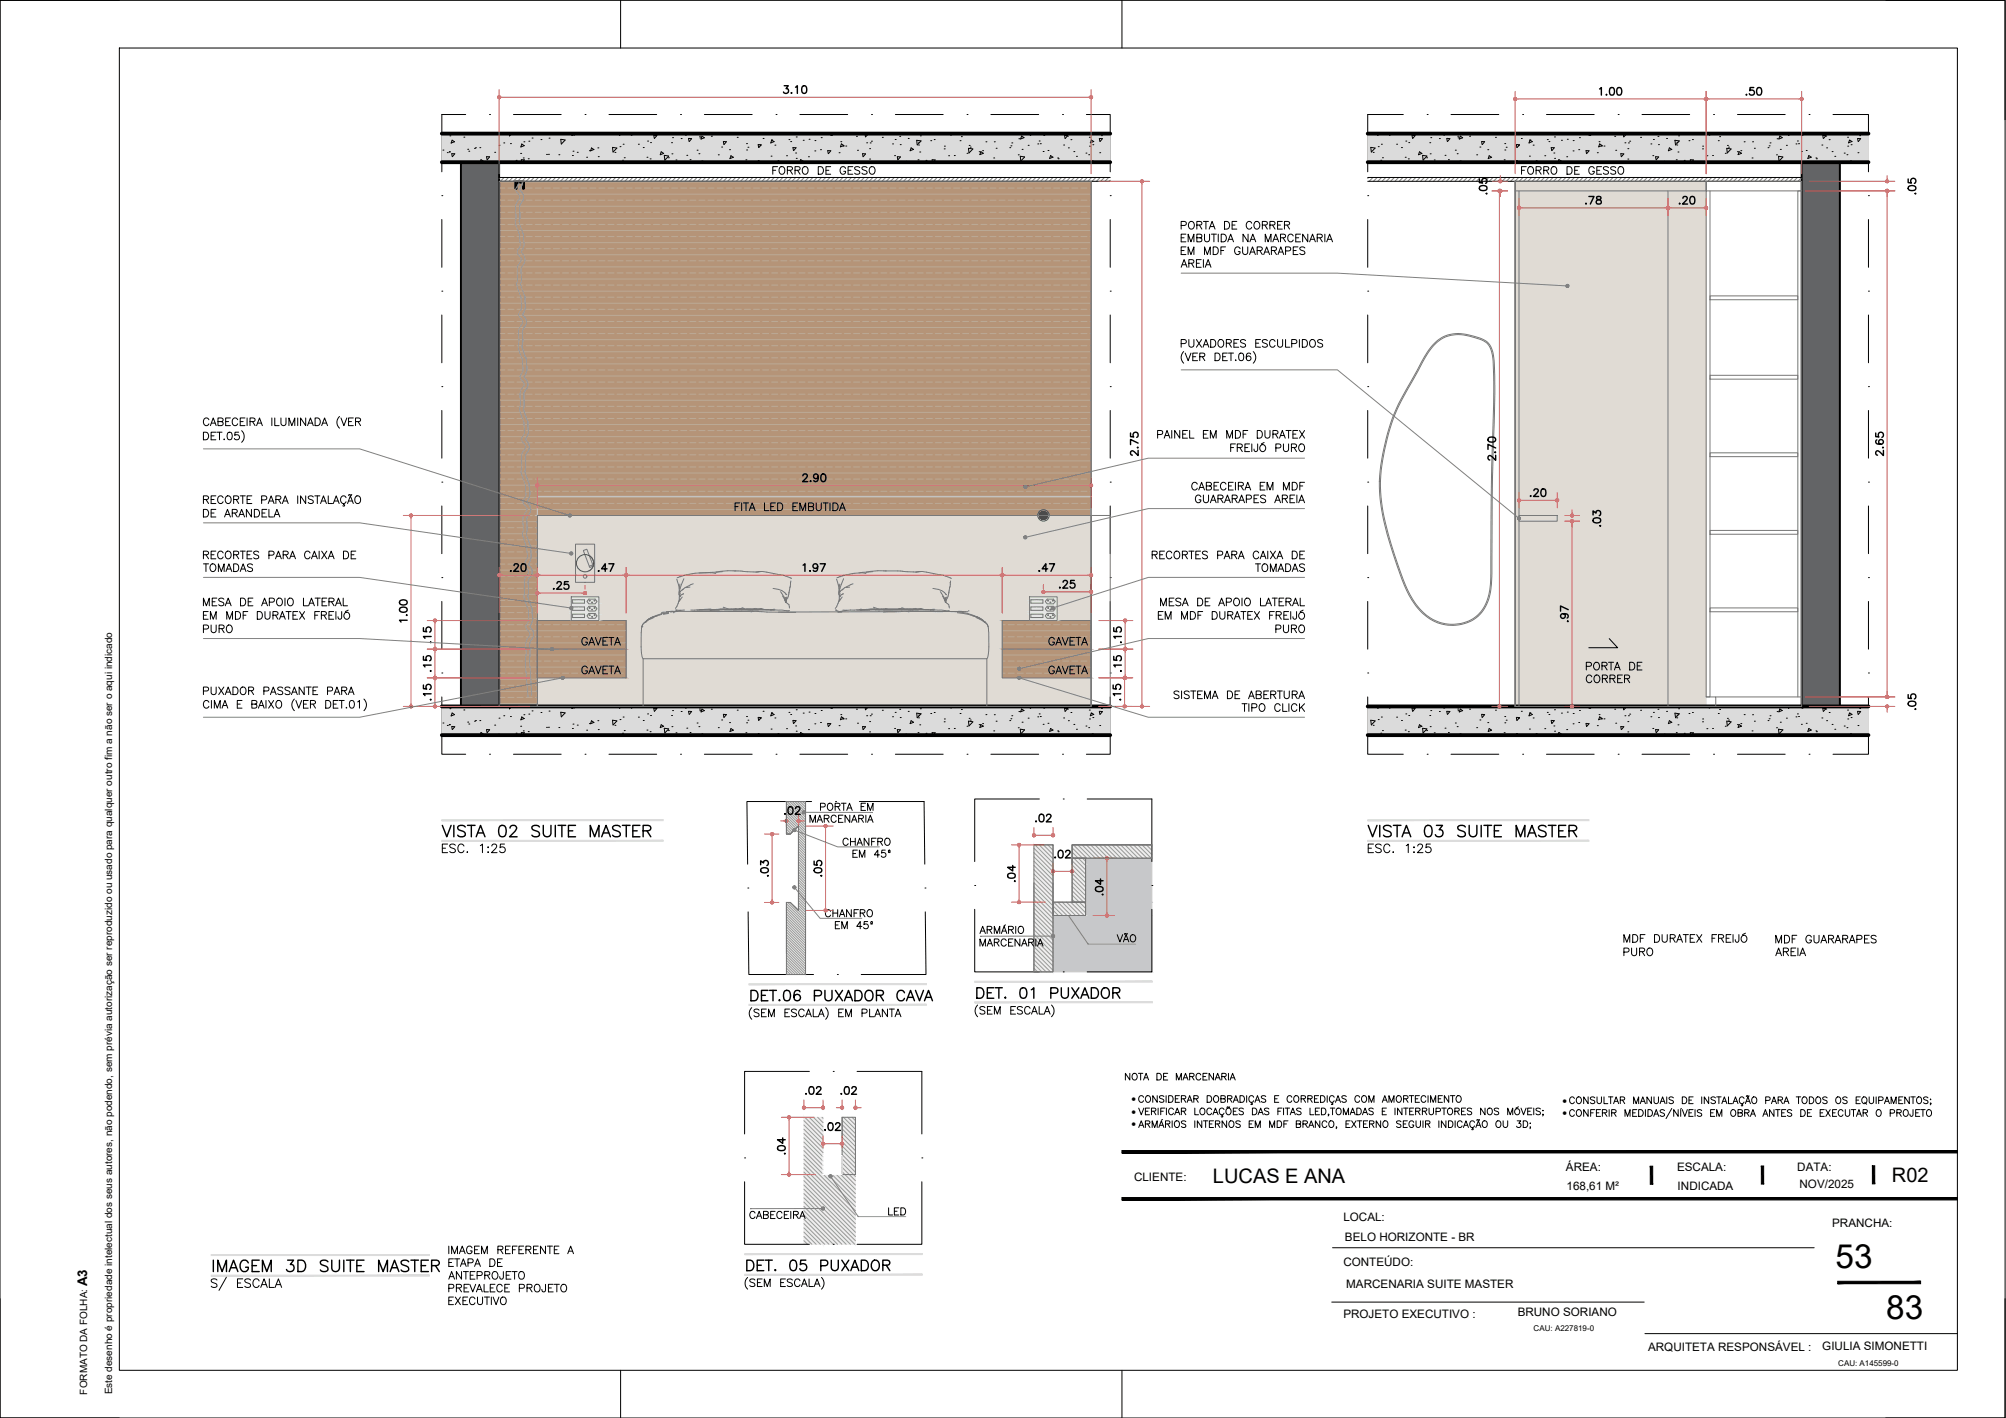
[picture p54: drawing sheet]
<svg xmlns="http://www.w3.org/2000/svg" width="420mm" height="297mm" viewBox="0 0 420 297" stroke-linecap="round" stroke-linejoin="round" font-family="sans-serif">
<defs><g id="words">
<g font-size="7">
<text x="384.5" y="265.6">53</text>
<text x="395.1" y="276.3">83</text>
</g>
<text font-size="5.7" x="43.4" y="267.8">IMAGEM 3D SUITE MASTER</text>
<g font-size="5.3">
<text x="91.4" y="176.4">VISTA 02 SUITE MASTER</text>
<text x="285.4" y="176.4">VISTA 03 SUITE MASTER</text>
<text x="232.8" y="198.6">VÃO</text>
<text x="155.9" y="211">DET.06 PUXADOR CAVA</text>
<text x="203.2" y="210.3">DET. 01 PUXADOR</text>
<text x="155.2" y="267.4">DET. 05 PUXADOR</text>
</g>
<g font-size="4.9">
<text x="364.4" y="21.2">.50</text>
<text x="330.9" y="44.1">.78</text>
<text x="314.3" y="97.7" transform="rotate(-90 314.3 97.7)">2.70</text>
<text x="395.5" y="96.7" transform="rotate(-90 395.5 96.7)">2.65</text>
<text x="105.8" y="121">.20</text>
<text x="166.9" y="121">1.97</text>
<text x="216.3" y="121">.47</text>
<text x="220.8" y="124.5">.25</text>
<text x="329.5" y="131.6" transform="rotate(-90 329.5 131.6)">.97</text>
<text x="235.7" y="147.8" transform="rotate(-90 235.7 147.8)">.15</text>
<text x="161.9" y="184.9" transform="rotate(-90 161.9 184.9)">.03</text>
<text x="165.5" y="243.1" transform="rotate(-90 165.5 243.1)">.04</text>
</g>
<text font-size="4.9" fill="#c85a5a" x="350.7" y="44.1">.20</text>
<g font-size="4.4">
<text x="166.9" y="102">2.90</text>
<text x="239.2" y="96.7" transform="rotate(-90 239.2 96.7)">2.75</text>
<text x="319.3" y="105.1">.20</text>
<text x="114.7" y="124.5">.25</text>
<text x="86.1" y="131.6" transform="rotate(-90 86.1 131.6)">1.00</text>
<text x="91" y="141.8" transform="rotate(-90 91 141.8)">.15</text>
<text x="172.9" y="184.9" transform="rotate(-90 172.9 184.9)">.05</text>
<text x="213.4" y="185.9" transform="rotate(-90 213.4 185.9)">.04</text>
<text x="231.8" y="188.7" transform="rotate(-90 231.8 188.7)">.04</text>
<text x="184.9" y="255.8">LED</text>
</g>
<g font-size="4.4" fill="#c85a5a">
<text x="91" y="135.8" transform="rotate(-90 91 135.8)">.15</text>
<text x="235.7" y="135.8" transform="rotate(-90 235.7 135.8)">.15</text>
<text x="235.7" y="141.8" transform="rotate(-90 235.7 141.8)">.15</text>
<text x="91" y="147.8" transform="rotate(-90 91 147.8)">.15</text>
</g>
<g font-size="4.2">
<text x="254.1" y="247.9">LUCAS E ANA</text>
<text x="396.3" y="247.7">R02</text>
</g>
<text font-size="2.8" x="18.3" y="269.4" transform="rotate(-90 18.3 269.4)">A3</text>
<g font-size="2.4">
<text x="328" y="245.3">ÁREA:</text>
<text x="351.3" y="245.3">ESCALA:</text>
<text x="376.4" y="245.3">DATA:</text>
<text x="237.5" y="247.3">CLIENTE:</text>
<text x="328.1" y="249.4">168,61 M²</text>
<text x="351.4" y="249.4">INDICADA</text>
<text x="376.9" y="248.9">NOV/2025</text>
<text x="281.4" y="255.9">LOCAL:</text>
<text x="383.8" y="257.1">PRANCHA:</text>
<text x="281.7" y="260">BELO HORIZONTE - BR</text>
<text x="281.4" y="265.1">CONTEÚDO:</text>
<text x="282" y="269.8">MARCENARIA SUITE MASTER</text>
<text x="317.9" y="275.7">BRUNO SORIANO</text>
<text x="281.4" y="276.1">PROJETO EXECUTIVO :</text>
<text x="345.2" y="283">ARQUITETA RESPONSÁVEL :</text>
<text x="381.7" y="282.9">GIULIA SIMONETTI</text>
</g>
<g font-size="2.1">
<text x="237" y="230.9">·</text>
<text x="237" y="233.5">·</text>
<text x="327.3" y="231.2">·</text>
<text x="327.3" y="233.9">·</text>
<text x="237" y="236.2">·</text>
<text x="18.3" y="292.1" transform="rotate(-90 18.3 292.1)">FORMATO DA FOLHA:</text>
<text x="23.5" y="292.1" transform="rotate(-90 23.5 292.1)">Este desenho é propriedade intelectual dos seus autores, não podendo, sem prévia autorização ser reproduzido ou usado para qualquer outro fim a não ser o aqui indicado</text>
</g>
<g font-size="1.7">
<text x="321.2" y="278.9">CAU: A227819-0</text>
<text x="385" y="286.1">CAU: A145599-0</text>
</g>
</g></defs>
<!-- layer: 03-TRA_cinzaC -->
<g fill="#b59478" stroke="#b59478" stroke-width=".21">
<path d="M104.5 38l124 110v-110zM104.5 38l124 110h-124z"/>
<path d="M209.9 130l18.6 6v-6zM209.9 130l18.6 6h-18.6z"/>
<path d="M112.5 130l18.6 6v-6zM112.5 130l18.6 6h-18.6z"/>
<path d="M209.9 136l18.6 6v-6zM209.9 136l18.6 6h-18.6z"/>
<path d="M112.5 136l18.6 6v-6zM112.5 136l18.6 6h-18.6z"/>
</g>
<g fill="none" stroke="#bbaa96" stroke-width=".21">
<path d="M104.5 38.1h124M104.5 39.4h1.2M106.4 39.4h1.3M108.3 39.4h1.3M110.2 39.4h1.3M112.1 39.4h1.3M114 39.4h1.3M115.9 39.4h1.3M117.8 39.4h1.3M119.7 39.4h1.3M121.6 39.4h1.3M123.5 39.4h1.3"/>
<path d="M125.4 39.4h1.3M127.3 39.4h1.3M129.2 39.4h1.3M131.1 39.4h1.3M133.1 39.4h1.2M135 39.4h1.2M136.9 39.4h1.2M138.8 39.4h1.2M140.7 39.4h1.2M142.6 39.4h1.2M144.5 39.4h1.3M146.4 39.4h1.3"/>
<path d="M148.3 39.4h1.3M150.2 39.4h1.3M152.1 39.4h1.3M154 39.4h1.3M155.9 39.4h1.3M157.8 39.4h1.3M159.7 39.4h1.3M161.6 39.4h1.3M163.5 39.4h1.3M165.4 39.4h1.3M167.3 39.4h1.3M169.2 39.4h1.3"/>
<path d="M171.2 39.4h1.2M173.1 39.4h1.2M175 39.4h1.2M176.9 39.4h1.2M178.8 39.4h1.2M180.7 39.4h1.2M182.6 39.4h1.3M184.5 39.4h1.3M186.4 39.4h1.3M188.3 39.4h1.3M190.2 39.4h1.3M192.1 39.4h1.3"/>
<path d="M194 39.4h1.3M195.9 39.4h1.3M197.8 39.4h1.3M199.7 39.4h1.3M201.6 39.4h1.3M203.5 39.4h1.3M205.4 39.4h1.3M207.3 39.4h1.3M209.3 39.4h1.2M211.2 39.4h1.2M213.1 39.4h1.2M215 39.4h1.2"/>
<path d="M216.9 39.4h1.2M218.8 39.4h1.2M220.7 39.4h1.3M222.6 39.4h1.3M224.5 39.4h1.3M226.4 39.4h1.3M228.3 39.4h.2M104.5 58.4h124M104.5 55.9h124M104.5 53.4h124M104.5 50.8h124M104.5 48.3h124"/>
<path d="M104.5 45.7h124M104.5 43.2h124M104.5 40.7h124M104.5 59.7h1.2M104.5 57.2h1.2M104.5 54.6h1.2M104.5 52.1h1.2M104.5 49.6h1.2M104.5 47h1.2M104.5 44.5h1.2M104.5 41.9h1.2M106.4 59.7h1.3"/>
<path d="M106.4 57.2h1.3M106.4 54.6h1.3M106.4 52.1h1.3M106.4 49.6h1.3M106.4 47h1.3M106.4 44.5h1.3M106.4 41.9h1.3M108.3 59.7h1.3M108.3 57.2h1.3M108.3 54.6h1.3M108.3 52.1h1.3M108.3 49.6h1.3"/>
<path d="M108.3 47h1.3M108.3 44.5h1.3M108.3 41.9h1.3M110.2 59.7h1.3M110.2 57.2h1.3M110.2 54.6h1.3M110.2 52.1h1.3M110.2 49.6h1.3M110.2 47h1.3M110.2 44.5h1.3M110.2 41.9h1.3M112.1 59.7h1.3"/>
<path d="M112.1 57.2h1.3M112.1 54.6h1.3M112.1 52.1h1.3M112.1 49.6h1.3M112.1 47h1.3M112.1 44.5h1.3M112.1 41.9h1.3M114 59.7h1.3M114 57.2h1.3M114 54.6h1.3M114 52.1h1.3M114 49.6h1.3"/>
<path d="M114 47h1.3M114 44.5h1.3M114 41.9h1.3M115.9 59.7h1.3M115.9 57.2h1.3M115.9 54.6h1.3M115.9 52.1h1.3M115.9 49.6h1.3M115.9 47h1.3M115.9 44.5h1.3M115.9 41.9h1.3M117.8 59.7h1.3"/>
<path d="M117.8 57.2h1.3M117.8 54.6h1.3M117.8 52.1h1.3M117.8 49.6h1.3M117.8 47h1.3M117.8 44.5h1.3M117.8 41.9h1.3M119.7 59.7h1.3M119.7 57.2h1.3M119.7 54.6h1.3M119.7 52.1h1.3M119.7 49.6h1.3"/>
<path d="M119.7 47h1.3M119.7 44.5h1.3M119.7 41.9h1.3M121.6 59.7h1.3M121.6 57.2h1.3M121.6 54.6h1.3M121.6 52.1h1.3M121.6 49.6h1.3M121.6 47h1.3M121.6 44.5h1.3M121.6 41.9h1.3M123.5 59.7h1.3"/>
<path d="M123.5 57.2h1.3M123.5 54.6h1.3M123.5 52.1h1.3M123.5 49.6h1.3M123.5 47h1.3M123.5 44.5h1.3M123.5 41.9h1.3M125.4 59.7h1.3M125.4 57.2h1.3M125.4 54.6h1.3M125.4 52.1h1.3M125.4 49.6h1.3"/>
<path d="M125.4 47h1.3M125.4 44.5h1.3M125.4 41.9h1.3M127.3 59.7h1.3M127.3 57.2h1.3M127.3 54.6h1.3M127.3 52.1h1.3M127.3 49.6h1.3M127.3 47h1.3M127.3 44.5h1.3M127.3 41.9h1.3M129.2 59.7h1.3"/>
<path d="M129.2 57.2h1.3M129.2 54.6h1.3M129.2 52.1h1.3M129.2 49.6h1.3M129.2 47h1.3M129.2 44.5h1.3M129.2 41.9h1.3M131.1 59.7h1.3M131.1 57.2h1.3M131.1 54.6h1.3M131.1 52.1h1.3M131.1 49.6h1.3"/>
<path d="M131.1 47h1.3M131.1 44.5h1.3M131.1 41.9h1.3M133.1 59.7h1.2M133.1 57.2h1.2M133.1 54.6h1.2M133.1 52.1h1.2M133.1 49.6h1.2M133.1 47h1.2M133.1 44.5h1.2M133.1 41.9h1.2M135 59.7h1.2"/>
<path d="M135 57.2h1.2M135 54.6h1.2M135 52.1h1.2M135 49.6h1.2M135 47h1.2M135 44.5h1.2M135 41.9h1.2M136.9 59.7h1.2M136.9 57.2h1.2M136.9 54.6h1.2M136.9 52.1h1.2M136.9 49.6h1.2"/>
<path d="M136.9 47h1.2M136.9 44.5h1.2M136.9 41.9h1.2M138.8 59.7h1.2M138.8 57.2h1.2M138.8 54.6h1.2M138.8 52.1h1.2M138.8 49.6h1.2M138.8 47h1.2M138.8 44.5h1.2M138.8 41.9h1.2M140.7 59.7h1.2"/>
<path d="M140.7 57.2h1.2M140.7 54.6h1.2M140.7 52.1h1.2M140.7 49.6h1.2M140.7 47h1.2M140.7 44.5h1.2M140.7 41.9h1.2M142.6 59.7h1.2M142.6 57.2h1.2M142.6 54.6h1.2M142.6 52.1h1.2M142.6 49.6h1.2"/>
<path d="M142.6 47h1.2M142.6 44.5h1.2M142.6 41.9h1.2M144.5 59.7h1.3M144.5 57.2h1.3M144.5 54.6h1.3M144.5 52.1h1.3M144.5 49.6h1.3M144.5 47h1.3M144.5 44.5h1.3M144.5 41.9h1.3M146.4 59.7h1.3"/>
<path d="M146.4 57.2h1.3M146.4 54.6h1.3M146.4 52.1h1.3M146.4 49.6h1.3M146.4 47h1.3M146.4 44.5h1.3M146.4 41.9h1.3M148.3 59.7h1.3M148.3 57.2h1.3M148.3 54.6h1.3M148.3 52.1h1.3M148.3 49.6h1.3"/>
<path d="M148.3 47h1.3M148.3 44.5h1.3M148.3 41.9h1.3M150.2 59.7h1.3M150.2 57.2h1.3M150.2 54.6h1.3M150.2 52.1h1.3M150.2 49.6h1.3M150.2 47h1.3M150.2 44.5h1.3M150.2 41.9h1.3M152.1 59.7h1.3"/>
<path d="M152.1 57.2h1.3M152.1 54.6h1.3M152.1 52.1h1.3M152.1 49.6h1.3M152.1 47h1.3M152.1 44.5h1.3M152.1 41.9h1.3M154 59.7h1.3M154 57.2h1.3M154 54.6h1.3M154 52.1h1.3M154 49.6h1.3"/>
<path d="M154 47h1.3M154 44.5h1.3M154 41.9h1.3M155.9 59.7h1.3M155.9 57.2h1.3M155.9 54.6h1.3M155.9 52.1h1.3M155.9 49.6h1.3M155.9 47h1.3M155.9 44.5h1.3M155.9 41.9h1.3M157.8 59.7h1.3"/>
<path d="M157.8 57.2h1.3M157.8 54.6h1.3M157.8 52.1h1.3M157.8 49.6h1.3M157.8 47h1.3M157.8 44.5h1.3M157.8 41.9h1.3M159.7 59.7h1.3M159.7 57.2h1.3M159.7 54.6h1.3M159.7 52.1h1.3M159.7 49.6h1.3"/>
<path d="M159.7 47h1.3M159.7 44.5h1.3M159.7 41.9h1.3M161.6 59.7h1.3M161.6 57.2h1.3M161.6 54.6h1.3M161.6 52.1h1.3M161.6 49.6h1.3M161.6 47h1.3M161.6 44.5h1.3M161.6 41.9h1.3M163.5 59.7h1.3"/>
<path d="M163.5 57.2h1.3M163.5 54.6h1.3M163.5 52.1h1.3M163.5 49.6h1.3M163.5 47h1.3M163.5 44.5h1.3M163.5 41.9h1.3M165.4 59.7h1.3M165.4 57.2h1.3M165.4 54.6h1.3M165.4 52.1h1.3M165.4 49.6h1.3"/>
<path d="M165.4 47h1.3M165.4 44.5h1.3M165.4 41.9h1.3M167.3 59.7h1.3M167.3 57.2h1.3M167.3 54.6h1.3M167.3 52.1h1.3M167.3 49.6h1.3M167.3 47h1.3M167.3 44.5h1.3M167.3 41.9h1.3M169.2 59.7h1.3"/>
<path d="M169.2 57.2h1.3M169.2 54.6h1.3M169.2 52.1h1.3M169.2 49.6h1.3M169.2 47h1.3M169.2 44.5h1.3M169.2 41.9h1.3M171.2 59.7h1.2M171.2 57.2h1.2M171.2 54.6h1.2M171.2 52.1h1.2M171.2 49.6h1.2"/>
<path d="M171.2 47h1.2M171.2 44.5h1.2M171.2 41.9h1.2M173.1 59.7h1.2M173.1 57.2h1.2M173.1 54.6h1.2M173.1 52.1h1.2M173.1 49.6h1.2M173.1 47h1.2M173.1 44.5h1.2M173.1 41.9h1.2M175 59.7h1.2"/>
<path d="M175 57.2h1.2M175 54.6h1.2M175 52.1h1.2M175 49.6h1.2M175 47h1.2M175 44.5h1.2M175 41.9h1.2M176.9 59.7h1.2M176.9 57.2h1.2M176.9 54.6h1.2M176.9 52.1h1.2M176.9 49.6h1.2"/>
<path d="M176.9 47h1.2M176.9 44.5h1.2M176.9 41.9h1.2M178.8 59.7h1.2M178.8 57.2h1.2M178.8 54.6h1.2M178.8 52.1h1.2M178.8 49.6h1.2M178.8 47h1.2M178.8 44.5h1.2M178.8 41.9h1.2M180.7 59.7h1.2"/>
<path d="M180.7 57.2h1.2M180.7 54.6h1.2M180.7 52.1h1.2M180.7 49.6h1.2M180.7 47h1.2M180.7 44.5h1.2M180.7 41.9h1.2M182.6 59.7h1.3M182.6 57.2h1.3M182.6 54.6h1.3M182.6 52.1h1.3M182.6 49.6h1.3"/>
<path d="M182.6 47h1.3M182.6 44.5h1.3M182.6 41.9h1.3M184.5 59.7h1.3M184.5 57.2h1.3M184.5 54.6h1.3M184.5 52.1h1.3M184.5 49.6h1.3M184.5 47h1.3M184.5 44.5h1.3M184.5 41.9h1.3M186.4 59.7h1.3"/>
<path d="M186.4 57.2h1.3M186.4 54.6h1.3M186.4 52.1h1.3M186.4 49.6h1.3M186.4 47h1.3M186.4 44.5h1.3M186.4 41.9h1.3M188.3 59.7h1.3M188.3 57.2h1.3M188.3 54.6h1.3M188.3 52.1h1.3M188.3 49.6h1.3"/>
<path d="M188.3 47h1.3M188.3 44.5h1.3M188.3 41.9h1.3M190.2 59.7h1.3M190.2 57.2h1.3M190.2 54.6h1.3M190.2 52.1h1.3M190.2 49.6h1.3M190.2 47h1.3M190.2 44.5h1.3M190.2 41.9h1.3M192.1 59.7h1.3"/>
<path d="M192.1 57.2h1.3M192.1 54.6h1.3M192.1 52.1h1.3M192.1 49.6h1.3M192.1 47h1.3M192.1 44.5h1.3M192.1 41.9h1.3M194 59.7h1.3M194 57.2h1.3M194 54.6h1.3M194 52.1h1.3M194 49.6h1.3"/>
<path d="M194 47h1.3M194 44.5h1.3M194 41.9h1.3M195.9 59.7h1.3M195.9 57.2h1.3M195.9 54.6h1.3M195.9 52.1h1.3M195.9 49.6h1.3M195.9 47h1.3M195.9 44.5h1.3M195.9 41.9h1.3M197.8 59.7h1.3"/>
<path d="M197.8 57.2h1.3M197.8 54.6h1.3M197.8 52.1h1.3M197.8 49.6h1.3M197.8 47h1.3M197.8 44.5h1.3M197.8 41.9h1.3M199.7 59.7h1.3M199.7 57.2h1.3M199.7 54.6h1.3M199.7 52.1h1.3M199.7 49.6h1.3"/>
<path d="M199.7 47h1.3M199.7 44.5h1.3M199.7 41.9h1.3M201.6 59.7h1.3M201.6 57.2h1.3M201.6 54.6h1.3M201.6 52.1h1.3M201.6 49.6h1.3M201.6 47h1.3M201.6 44.5h1.3M201.6 41.9h1.3M203.5 59.7h1.3"/>
<path d="M203.5 57.2h1.3M203.5 54.6h1.3M203.5 52.1h1.3M203.5 49.6h1.3M203.5 47h1.3M203.5 44.5h1.3M203.5 41.9h1.3M205.4 59.7h1.3M205.4 57.2h1.3M205.4 54.6h1.3M205.4 52.1h1.3M205.4 49.6h1.3"/>
<path d="M205.4 47h1.3M205.4 44.5h1.3M205.4 41.9h1.3M207.3 59.7h1.3M207.3 57.2h1.3M207.3 54.6h1.3M207.3 52.1h1.3M207.3 49.6h1.3M207.3 47h1.3M207.3 44.5h1.3M207.3 41.9h1.3M209.3 59.7h1.2"/>
<path d="M209.3 57.2h1.2M209.3 54.6h1.2M209.3 52.1h1.2M209.3 49.6h1.2M209.3 47h1.2M209.3 44.5h1.2M209.3 41.9h1.2M211.2 59.7h1.2M211.2 57.2h1.2M211.2 54.6h1.2M211.2 52.1h1.2M211.2 49.6h1.2"/>
<path d="M211.2 47h1.2M211.2 44.5h1.2M211.2 41.9h1.2M213.1 59.7h1.2M213.1 57.2h1.2M213.1 54.6h1.2M213.1 52.1h1.2M213.1 49.6h1.2M213.1 47h1.2M213.1 44.5h1.2M213.1 41.9h1.2M215 59.7h1.2"/>
<path d="M215 57.2h1.2M215 54.6h1.2M215 52.1h1.2M215 49.6h1.2M215 47h1.2M215 44.5h1.2M215 41.9h1.2M216.9 59.7h1.2M216.9 57.2h1.2M216.9 54.6h1.2M216.9 52.1h1.2M216.9 49.6h1.2"/>
<path d="M216.9 47h1.2M216.9 44.5h1.2M216.9 41.9h1.2M218.8 59.7h1.2M218.8 57.2h1.2M218.8 54.6h1.2M218.8 52.1h1.2M218.8 49.6h1.2M218.8 47h1.2M218.8 44.5h1.2M218.8 41.9h1.2M220.7 59.7h1.3"/>
<path d="M220.7 57.2h1.3M220.7 54.6h1.3M220.7 52.1h1.3M220.7 49.6h1.3M220.7 47h1.3M220.7 44.5h1.3M220.7 41.9h1.3M222.6 59.7h1.3M222.6 57.2h1.3M222.6 54.6h1.3M222.6 52.1h1.3M222.6 49.6h1.3"/>
<path d="M222.6 47h1.3M222.6 44.5h1.3M222.6 41.9h1.3M224.5 59.7h1.3M224.5 57.2h1.3M224.5 54.6h1.3M224.5 52.1h1.3M224.5 49.6h1.3M224.5 47h1.3M224.5 44.5h1.3M224.5 41.9h1.3M226.4 59.7h1.3"/>
<path d="M226.4 57.2h1.3M226.4 54.6h1.3M226.4 52.1h1.3M226.4 49.6h1.3M226.4 47h1.3M226.4 44.5h1.3M226.4 41.9h1.3M228.3 59.7h.2M228.3 57.2h.2M228.3 54.6h.2M228.3 52.1h.2M228.3 49.6h.2"/>
<path d="M228.3 47h.2M228.3 44.5h.2M228.3 41.9h.2M104.5 78.8h124M104.5 76.2h124M104.5 73.7h124M104.5 71.1h124M104.5 68.6h124M104.5 66.1h124M104.5 63.5h124M104.5 61h124M104.5 77.5h1.2"/>
<path d="M104.5 75h1.2M104.5 72.4h1.2M104.5 69.9h1.2M104.5 67.3h1.2M104.5 64.8h1.2M104.5 62.3h1.2M106.4 77.5h1.3M106.4 75h1.3M106.4 72.4h1.3M106.4 69.9h1.3M106.4 67.3h1.3M106.4 64.8h1.3"/>
<path d="M106.4 62.3h1.3M108.3 77.5h1.3M108.3 75h1.3M108.3 72.4h1.3M108.3 69.9h1.3M108.3 67.3h1.3M108.3 64.8h1.3M108.3 62.3h1.3M110.2 77.5h1.3M110.2 75h1.3M110.2 72.4h1.3M110.2 69.9h1.3"/>
<path d="M110.2 67.3h1.3M110.2 64.8h1.3M110.2 62.3h1.3M112.1 77.5h1.3M112.1 75h1.3M112.1 72.4h1.3M112.1 69.9h1.3M112.1 67.3h1.3M112.1 64.8h1.3M112.1 62.3h1.3M114 77.5h1.3M114 75h1.3"/>
<path d="M114 72.4h1.3M114 69.9h1.3M114 67.3h1.3M114 64.8h1.3M114 62.3h1.3M115.9 77.5h1.3M115.9 75h1.3M115.9 72.4h1.3M115.9 69.9h1.3M115.9 67.3h1.3M115.9 64.8h1.3M115.9 62.3h1.3"/>
<path d="M117.8 77.5h1.3M117.8 75h1.3M117.8 72.4h1.3M117.8 69.9h1.3M117.8 67.3h1.3M117.8 64.8h1.3M117.8 62.3h1.3M119.7 77.5h1.3M119.7 75h1.3M119.7 72.4h1.3M119.7 69.9h1.3M119.7 67.3h1.3"/>
<path d="M119.7 64.8h1.3M119.7 62.3h1.3M121.6 77.5h1.3M121.6 75h1.3M121.6 72.4h1.3M121.6 69.9h1.3M121.6 67.3h1.3M121.6 64.8h1.3M121.6 62.3h1.3M123.5 77.5h1.3M123.5 75h1.3M123.5 72.4h1.3"/>
<path d="M123.5 69.9h1.3M123.5 67.3h1.3M123.5 64.8h1.3M123.5 62.3h1.3M125.4 77.5h1.3M125.4 75h1.3M125.4 72.4h1.3M125.4 69.9h1.3M125.4 67.3h1.3M125.4 64.8h1.3M125.4 62.3h1.3M127.3 77.5h1.3"/>
<path d="M127.3 75h1.3M127.3 72.4h1.3M127.3 69.9h1.3M127.3 67.3h1.3M127.3 64.8h1.3M127.3 62.3h1.3M129.2 77.5h1.3M129.2 75h1.3M129.2 72.4h1.3M129.2 69.9h1.3M129.2 67.3h1.3M129.2 64.8h1.3"/>
<path d="M129.2 62.3h1.3M131.1 77.5h1.3M131.1 75h1.3M131.1 72.4h1.3M131.1 69.9h1.3M131.1 67.3h1.3M131.1 64.8h1.3M131.1 62.3h1.3M133.1 77.5h1.2M133.1 75h1.2M133.1 72.4h1.2M133.1 69.9h1.2"/>
<path d="M133.1 67.3h1.2M133.1 64.8h1.2M133.1 62.3h1.2M135 77.5h1.2M135 75h1.2M135 72.4h1.2M135 69.9h1.2M135 67.3h1.2M135 64.8h1.2M135 62.3h1.2M136.9 77.5h1.2M136.9 75h1.2"/>
<path d="M136.9 72.4h1.2M136.9 69.9h1.2M136.9 67.3h1.2M136.9 64.8h1.2M136.9 62.3h1.2M138.8 77.5h1.2M138.8 75h1.2M138.8 72.4h1.2M138.8 69.9h1.2M138.8 67.3h1.2M138.8 64.8h1.2M138.8 62.3h1.2"/>
<path d="M140.7 77.5h1.2M140.7 75h1.2M140.7 72.4h1.2M140.7 69.9h1.2M140.7 67.3h1.2M140.7 64.8h1.2M140.7 62.3h1.2M142.6 77.5h1.2M142.6 75h1.2M142.6 72.4h1.2M142.6 69.9h1.2M142.6 67.3h1.2"/>
<path d="M142.6 64.8h1.2M142.6 62.3h1.2M144.5 77.5h1.3M144.5 75h1.3M144.5 72.4h1.3M144.5 69.9h1.3M144.5 67.3h1.3M144.5 64.8h1.3M144.5 62.3h1.3M146.4 77.5h1.3M146.4 75h1.3M146.4 72.4h1.3"/>
<path d="M146.4 69.9h1.3M146.4 67.3h1.3M146.4 64.8h1.3M146.4 62.3h1.3M148.3 77.5h1.3M148.3 75h1.3M148.3 72.4h1.3M148.3 69.9h1.3M148.3 67.3h1.3M148.3 64.8h1.3M148.3 62.3h1.3M150.2 77.5h1.3"/>
<path d="M150.2 75h1.3M150.2 72.4h1.3M150.2 69.9h1.3M150.2 67.3h1.3M150.2 64.8h1.3M150.2 62.3h1.3M152.1 77.5h1.3M152.1 75h1.3M152.1 72.4h1.3M152.1 69.9h1.3M152.1 67.3h1.3M152.1 64.8h1.3"/>
<path d="M152.1 62.3h1.3M154 77.5h1.3M154 75h1.3M154 72.4h1.3M154 69.9h1.3M154 67.3h1.3M154 64.8h1.3M154 62.3h1.3M155.9 77.5h1.3M155.9 75h1.3M155.9 72.4h1.3M155.9 69.9h1.3"/>
<path d="M155.9 67.3h1.3M155.9 64.8h1.3M155.9 62.3h1.3M157.8 77.5h1.3M157.8 75h1.3M157.8 72.4h1.3M157.8 69.9h1.3M157.8 67.3h1.3M157.8 64.8h1.3M157.8 62.3h1.3M159.7 77.5h1.3M159.7 75h1.3"/>
<path d="M159.7 72.4h1.3M159.7 69.9h1.3M159.7 67.3h1.3M159.7 64.8h1.3M159.7 62.3h1.3M161.6 77.5h1.3M161.6 75h1.3M161.6 72.4h1.3M161.6 69.9h1.3M161.6 67.3h1.3M161.6 64.8h1.3M161.6 62.3h1.3"/>
<path d="M163.5 77.5h1.3M163.5 75h1.3M163.5 72.4h1.3M163.5 69.9h1.3M163.5 67.3h1.3M163.5 64.8h1.3M163.5 62.3h1.3M165.4 77.5h1.3M165.4 75h1.3M165.4 72.4h1.3M165.4 69.9h1.3M165.4 67.3h1.3"/>
<path d="M165.4 64.8h1.3M165.4 62.3h1.3M167.3 77.5h1.3M167.3 75h1.3M167.3 72.4h1.3M167.3 69.9h1.3M167.3 67.3h1.3M167.3 64.8h1.3M167.3 62.3h1.3M169.2 77.5h1.3M169.2 75h1.3M169.2 72.4h1.3"/>
<path d="M169.2 69.9h1.3M169.2 67.3h1.3M169.2 64.8h1.3M169.2 62.3h1.3M171.2 77.5h1.2M171.2 75h1.2M171.2 72.4h1.2M171.2 69.9h1.2M171.2 67.3h1.2M171.2 64.8h1.2M171.2 62.3h1.2M173.1 77.5h1.2"/>
<path d="M173.1 75h1.2M173.1 72.4h1.2M173.1 69.9h1.2M173.1 67.3h1.2M173.1 64.8h1.2M173.1 62.3h1.2M175 77.5h1.2M175 75h1.2M175 72.4h1.2M175 69.9h1.2M175 67.3h1.2M175 64.8h1.2"/>
<path d="M175 62.3h1.2M176.9 77.5h1.2M176.9 75h1.2M176.9 72.4h1.2M176.9 69.9h1.2M176.9 67.3h1.2M176.9 64.8h1.2M176.9 62.3h1.2M178.8 77.5h1.2M178.8 75h1.2M178.8 72.4h1.2M178.8 69.9h1.2"/>
<path d="M178.8 67.3h1.2M178.8 64.8h1.2M178.8 62.3h1.2M180.7 77.5h1.2M180.7 75h1.2M180.7 72.4h1.2M180.7 69.9h1.2M180.7 67.3h1.2M180.7 64.8h1.2M180.7 62.3h1.2M182.6 77.5h1.3M182.6 75h1.3"/>
<path d="M182.6 72.4h1.3M182.6 69.9h1.3M182.6 67.3h1.3M182.6 64.8h1.3M182.6 62.3h1.3M184.5 77.5h1.3M184.5 75h1.3M184.5 72.4h1.3M184.5 69.9h1.3M184.5 67.3h1.3M184.5 64.8h1.3M184.5 62.3h1.3"/>
<path d="M186.4 77.5h1.3M186.4 75h1.3M186.4 72.4h1.3M186.4 69.9h1.3M186.4 67.3h1.3M186.4 64.8h1.3M186.4 62.3h1.3M188.3 77.5h1.3M188.3 75h1.3M188.3 72.4h1.3M188.3 69.9h1.3M188.3 67.3h1.3"/>
<path d="M188.3 64.8h1.3M188.3 62.3h1.3M190.2 77.5h1.3M190.2 75h1.3M190.2 72.4h1.3M190.2 69.9h1.3M190.2 67.3h1.3M190.2 64.8h1.3M190.2 62.3h1.3M192.1 77.5h1.3M192.1 75h1.3M192.1 72.4h1.3"/>
<path d="M192.1 69.9h1.3M192.1 67.3h1.3M192.1 64.8h1.3M192.1 62.3h1.3M194 77.5h1.3M194 75h1.3M194 72.4h1.3M194 69.9h1.3M194 67.3h1.3M194 64.8h1.3M194 62.3h1.3M195.9 77.5h1.3"/>
<path d="M195.9 75h1.3M195.9 72.4h1.3M195.9 69.9h1.3M195.9 67.3h1.3M195.9 64.8h1.3M195.9 62.3h1.3M197.8 77.5h1.3M197.8 75h1.3M197.8 72.4h1.3M197.8 69.9h1.3M197.8 67.3h1.3M197.8 64.8h1.3"/>
<path d="M197.8 62.3h1.3M199.7 77.5h1.3M199.7 75h1.3M199.7 72.4h1.3M199.7 69.9h1.3M199.7 67.3h1.3M199.7 64.8h1.3M199.7 62.3h1.3M201.6 77.5h1.3M201.6 75h1.3M201.6 72.4h1.3M201.6 69.9h1.3"/>
<path d="M201.6 67.3h1.3M201.6 64.8h1.3M201.6 62.3h1.3M203.5 77.5h1.3M203.5 75h1.3M203.5 72.4h1.3M203.5 69.9h1.3M203.5 67.3h1.3M203.5 64.8h1.3M203.5 62.3h1.3M205.4 77.5h1.3M205.4 75h1.3"/>
<path d="M205.4 72.4h1.3M205.4 69.9h1.3M205.4 67.3h1.3M205.4 64.8h1.3M205.4 62.3h1.3M207.3 77.5h1.3M207.3 75h1.3M207.3 72.4h1.3M207.3 69.9h1.3M207.3 67.3h1.3M207.3 64.8h1.3M207.3 62.3h1.3"/>
<path d="M209.3 77.5h1.2M209.3 75h1.2M209.3 72.4h1.2M209.3 69.9h1.2M209.3 67.3h1.2M209.3 64.8h1.2M209.3 62.3h1.2M211.2 77.5h1.2M211.2 75h1.2M211.2 72.4h1.2M211.2 69.9h1.2M211.2 67.3h1.2"/>
<path d="M211.2 64.8h1.2M211.2 62.3h1.2M213.1 77.5h1.2M213.1 75h1.2M213.1 72.4h1.2M213.1 69.9h1.2M213.1 67.3h1.2M213.1 64.8h1.2M213.1 62.3h1.2M215 77.5h1.2M215 75h1.2M215 72.4h1.2"/>
<path d="M215 69.9h1.2M215 67.3h1.2M215 64.8h1.2M215 62.3h1.2M216.9 77.5h1.2M216.9 75h1.2M216.9 72.4h1.2M216.9 69.9h1.2M216.9 67.3h1.2M216.9 64.8h1.2M216.9 62.3h1.2M218.8 77.5h1.2"/>
<path d="M218.8 75h1.2M218.8 72.4h1.2M218.8 69.9h1.2M218.8 67.3h1.2M218.8 64.8h1.2M218.8 62.3h1.2M220.7 77.5h1.3M220.7 75h1.3M220.7 72.4h1.3M220.7 69.9h1.3M220.7 67.3h1.3M220.7 64.8h1.3"/>
<path d="M220.7 62.3h1.3M222.6 77.5h1.3M222.6 75h1.3M222.6 72.4h1.3M222.6 69.9h1.3M222.6 67.3h1.3M222.6 64.8h1.3M222.6 62.3h1.3M224.5 77.5h1.3M224.5 75h1.3M224.5 72.4h1.3M224.5 69.9h1.3"/>
<path d="M224.5 67.3h1.3M224.5 64.8h1.3M224.5 62.3h1.3M226.4 77.5h1.3M226.4 75h1.3M226.4 72.4h1.3M226.4 69.9h1.3M226.4 67.3h1.3M226.4 64.8h1.3M226.4 62.3h1.3M228.3 77.5h.2M228.3 75h.2"/>
<path d="M228.3 72.4h.2M228.3 69.9h.2M228.3 67.3h.2M228.3 64.8h.2M228.3 62.3h.2M104.5 99.1h124M104.5 96.5h124M104.5 94h124M104.5 91.5h124M104.5 88.9h124M104.5 86.4h124M104.5 83.8h124"/>
<path d="M104.5 81.3h124M104.5 97.8h1.2M104.5 95.3h1.2M104.5 92.7h1.2M104.5 90.2h1.2M104.5 87.7h1.2M104.5 85.1h1.2M104.5 82.6h1.2M104.5 80h1.2M106.4 97.8h1.3M106.4 95.3h1.3M106.4 92.7h1.3"/>
<path d="M106.4 90.2h1.3M106.4 87.7h1.3M106.4 85.1h1.3M106.4 82.6h1.3M106.4 80h1.3M108.3 97.8h1.3M108.3 95.3h1.3M108.3 92.7h1.3M108.3 90.2h1.3M108.3 87.7h1.3M108.3 85.1h1.3M108.3 82.6h1.3"/>
<path d="M108.3 80h1.3M110.2 97.8h1.3M110.2 95.3h1.3M110.2 92.7h1.3M110.2 90.2h1.3M110.2 87.7h1.3M110.2 85.1h1.3M110.2 82.6h1.3M110.2 80h1.3M112.1 97.8h1.3M112.1 95.3h1.3M112.1 92.7h1.3"/>
<path d="M112.1 90.2h1.3M112.1 87.7h1.3M112.1 85.1h1.3M112.1 82.6h1.3M112.1 80h1.3M114 97.8h1.3M114 95.3h1.3M114 92.7h1.3M114 90.2h1.3M114 87.7h1.3M114 85.1h1.3M114 82.6h1.3"/>
<path d="M114 80h1.3M115.9 97.8h1.3M115.9 95.3h1.3M115.9 92.7h1.3M115.9 90.2h1.3M115.9 87.7h1.3M115.9 85.1h1.3M115.9 82.6h1.3M115.9 80h1.3M117.8 97.8h1.3M117.8 95.3h1.3M117.8 92.7h1.3"/>
<path d="M117.8 90.2h1.3M117.8 87.7h1.3M117.8 85.1h1.3M117.8 82.6h1.3M117.8 80h1.3M119.7 97.8h1.3M119.7 95.3h1.3M119.7 92.7h1.3M119.7 90.2h1.3M119.7 87.7h1.3M119.7 85.1h1.3M119.7 82.6h1.3"/>
<path d="M119.7 80h1.3M121.6 97.8h1.3M121.6 95.3h1.3M121.6 92.7h1.3M121.6 90.2h1.3M121.6 87.7h1.3M121.6 85.1h1.3M121.6 82.6h1.3M121.6 80h1.3M123.5 97.8h1.3M123.5 95.3h1.3M123.5 92.7h1.3"/>
<path d="M123.5 90.2h1.3M123.5 87.7h1.3M123.5 85.1h1.3M123.5 82.6h1.3M123.5 80h1.3M125.4 97.8h1.3M125.4 95.3h1.3M125.4 92.7h1.3M125.4 90.2h1.3M125.4 87.7h1.3M125.4 85.1h1.3M125.4 82.6h1.3"/>
<path d="M125.4 80h1.3M127.3 97.8h1.3M127.3 95.3h1.3M127.3 92.7h1.3M127.3 90.2h1.3M127.3 87.7h1.3M127.3 85.1h1.3M127.3 82.6h1.3M127.3 80h1.3M129.2 97.8h1.3M129.2 95.3h1.3M129.2 92.7h1.3"/>
<path d="M129.2 90.2h1.3M129.2 87.7h1.3M129.2 85.1h1.3M129.2 82.6h1.3M129.2 80h1.3M131.1 97.8h1.3M131.1 95.3h1.3M131.1 92.7h1.3M131.1 90.2h1.3M131.1 87.7h1.3M131.1 85.1h1.3M131.1 82.6h1.3"/>
<path d="M131.1 80h1.3M133.1 97.8h1.2M133.1 95.3h1.2M133.1 92.7h1.2M133.1 90.2h1.2M133.1 87.7h1.2M133.1 85.1h1.2M133.1 82.6h1.2M133.1 80h1.2M135 97.8h1.2M135 95.3h1.2M135 92.7h1.2"/>
<path d="M135 90.2h1.2M135 87.7h1.2M135 85.1h1.2M135 82.6h1.2M135 80h1.2M136.9 97.8h1.2M136.9 95.3h1.2M136.9 92.7h1.2M136.9 90.2h1.2M136.9 87.7h1.2M136.9 85.1h1.2M136.9 82.6h1.2"/>
<path d="M136.9 80h1.2M138.8 97.8h1.2M138.8 95.3h1.2M138.8 92.7h1.2M138.8 90.2h1.2M138.8 87.7h1.2M138.8 85.1h1.2M138.8 82.6h1.2M138.8 80h1.2M140.7 97.8h1.2M140.7 95.3h1.2M140.7 92.7h1.2"/>
<path d="M140.7 90.2h1.2M140.7 87.7h1.2M140.7 85.1h1.2M140.7 82.6h1.2M140.7 80h1.2M142.6 97.8h1.2M142.6 95.3h1.2M142.6 92.7h1.2M142.6 90.2h1.2M142.6 87.7h1.2M142.6 85.1h1.2M142.6 82.6h1.2"/>
<path d="M142.6 80h1.2M144.5 97.8h1.3M144.5 95.3h1.3M144.5 92.7h1.3M144.5 90.2h1.3M144.5 87.7h1.3M144.5 85.1h1.3M144.5 82.6h1.3M144.5 80h1.3M146.4 97.8h1.3M146.4 95.3h1.3M146.4 92.7h1.3"/>
<path d="M146.4 90.2h1.3M146.4 87.7h1.3M146.4 85.1h1.3M146.4 82.6h1.3M146.4 80h1.3M148.3 97.8h1.3M148.3 95.3h1.3M148.3 92.7h1.3M148.3 90.2h1.3M148.3 87.7h1.3M148.3 85.1h1.3M148.3 82.6h1.3"/>
<path d="M148.3 80h1.3M150.2 97.8h1.3M150.2 95.3h1.3M150.2 92.7h1.3M150.2 90.2h1.3M150.2 87.7h1.3M150.2 85.1h1.3M150.2 82.6h1.3M150.2 80h1.3M152.1 97.8h1.3M152.1 95.3h1.3M152.1 92.7h1.3"/>
<path d="M152.1 90.2h1.3M152.1 87.7h1.3M152.1 85.1h1.3M152.1 82.6h1.3M152.1 80h1.3M154 97.8h1.3M154 95.3h1.3M154 92.7h1.3M154 90.2h1.3M154 87.7h1.3M154 85.1h1.3M154 82.6h1.3"/>
<path d="M154 80h1.3M155.9 97.8h1.3M155.9 95.3h1.3M155.9 92.7h1.3M155.9 90.2h1.3M155.9 87.7h1.3M155.9 85.1h1.3M155.9 82.6h1.3M155.9 80h1.3M157.8 97.8h1.3M157.8 95.3h1.3M157.8 92.7h1.3"/>
<path d="M157.8 90.2h1.3M157.8 87.7h1.3M157.8 85.1h1.3M157.8 82.6h1.3M157.8 80h1.3M159.7 97.8h1.3M159.7 95.3h1.3M159.7 92.7h1.3M159.7 90.2h1.3M159.7 87.7h1.3M159.7 85.1h1.3M159.7 82.6h1.3"/>
<path d="M159.7 80h1.3M161.6 97.8h1.3M161.6 95.3h1.3M161.6 92.7h1.3M161.6 90.2h1.3M161.6 87.7h1.3M161.6 85.1h1.3M161.6 82.6h1.3M161.6 80h1.3M163.5 97.8h1.3M163.5 95.3h1.3M163.5 92.7h1.3"/>
<path d="M163.5 90.2h1.3M163.5 87.7h1.3M163.5 85.1h1.3M163.5 82.6h1.3M163.5 80h1.3M165.4 95.3h1.3M165.4 92.7h1.3M165.4 90.2h1.3M165.4 87.7h1.3M165.4 85.1h1.3M165.4 82.6h1.3M165.4 80h1.3"/>
<path d="M167.3 95.3h1.3M167.3 92.7h1.3M167.3 90.2h1.3M167.3 87.7h1.3M167.3 85.1h1.3M167.3 82.6h1.3M167.3 80h1.3M169.2 95.3h1.3M169.2 92.7h1.3M169.2 90.2h1.3M169.2 87.7h1.3M169.2 85.1h1.3"/>
<path d="M169.2 82.6h1.3M169.2 80h1.3M171.2 95.3h1.2M171.2 92.7h1.2M171.2 90.2h1.2M171.2 87.7h1.2M171.2 85.1h1.2M171.2 82.6h1.2M171.2 80h1.2M173.1 95.3h1.2M173.1 92.7h1.2M173.1 90.2h1.2"/>
<path d="M173.1 87.7h1.2M173.1 85.1h1.2M173.1 82.6h1.2M173.1 80h1.2M175 97.8h1.2M175 95.3h1.2M175 92.7h1.2M175 90.2h1.2M175 87.7h1.2M175 85.1h1.2M175 82.6h1.2M175 80h1.2"/>
<path d="M176.9 97.8h1.2M176.9 95.3h1.2M176.9 92.7h1.2M176.9 90.2h1.2M176.9 87.7h1.2M176.9 85.1h1.2M176.9 82.6h1.2M176.9 80h1.2M178.8 97.8h1.2M178.8 95.3h1.2M178.8 92.7h1.2M178.8 90.2h1.2"/>
<path d="M178.8 87.7h1.2M178.8 85.1h1.2M178.8 82.6h1.2M178.8 80h1.2M180.7 97.8h1.2M180.7 95.3h1.2M180.7 92.7h1.2M180.7 90.2h1.2M180.7 87.7h1.2M180.7 85.1h1.2M180.7 82.6h1.2M180.7 80h1.2"/>
<path d="M182.6 97.8h1.3M182.6 95.3h1.3M182.6 92.7h1.3M182.6 90.2h1.3M182.6 87.7h1.3M182.6 85.1h1.3M182.6 82.6h1.3M182.6 80h1.3M184.5 97.8h1.3M184.5 95.3h1.3M184.5 92.7h1.3M184.5 90.2h1.3"/>
<path d="M184.5 87.7h1.3M184.5 85.1h1.3M184.5 82.6h1.3M184.5 80h1.3M186.4 97.8h1.3M186.4 95.3h1.3M186.4 92.7h1.3M186.4 90.2h1.3M186.4 87.7h1.3M186.4 85.1h1.3M186.4 82.6h1.3M186.4 80h1.3"/>
<path d="M188.3 97.8h1.3M188.3 95.3h1.3M188.3 92.7h1.3M188.3 90.2h1.3M188.3 87.7h1.3M188.3 85.1h1.3M188.3 82.6h1.3M188.3 80h1.3M190.2 97.8h1.3M190.2 95.3h1.3M190.2 92.7h1.3M190.2 90.2h1.3"/>
<path d="M190.2 87.7h1.3M190.2 85.1h1.3M190.2 82.6h1.3M190.2 80h1.3M192.1 97.8h1.3M192.1 95.3h1.3M192.1 92.7h1.3M192.1 90.2h1.3M192.1 87.7h1.3M192.1 85.1h1.3M192.1 82.6h1.3M192.1 80h1.3"/>
<path d="M194 97.8h1.3M194 95.3h1.3M194 92.7h1.3M194 90.2h1.3M194 87.7h1.3M194 85.1h1.3M194 82.6h1.3M194 80h1.3M195.9 97.8h1.3M195.9 95.3h1.3M195.9 92.7h1.3M195.9 90.2h1.3"/>
<path d="M195.9 87.7h1.3M195.9 85.1h1.3M195.9 82.6h1.3M195.9 80h1.3M197.8 97.8h1.3M197.8 95.3h1.3M197.8 92.7h1.3M197.8 90.2h1.3M197.8 87.7h1.3M197.8 85.1h1.3M197.8 82.6h1.3M197.8 80h1.3"/>
<path d="M199.7 97.8h1.3M199.7 95.3h1.3M199.7 92.7h1.3M199.7 90.2h1.3M199.7 87.7h1.3M199.7 85.1h1.3M199.7 82.6h1.3M199.7 80h1.3M201.6 97.8h1.3M201.6 95.3h1.3M201.6 92.7h1.3M201.6 90.2h1.3"/>
<path d="M201.6 87.7h1.3M201.6 85.1h1.3M201.6 82.6h1.3M201.6 80h1.3M203.5 97.8h1.3M203.5 95.3h1.3M203.5 92.7h1.3M203.5 90.2h1.3M203.5 87.7h1.3M203.5 85.1h1.3M203.5 82.6h1.3M203.5 80h1.3"/>
<path d="M205.4 97.8h1.3M205.4 95.3h1.3M205.4 92.7h1.3M205.4 90.2h1.3M205.4 87.7h1.3M205.4 85.1h1.3M205.4 82.6h1.3M205.4 80h1.3M207.3 97.8h1.3M207.3 95.3h1.3M207.3 92.7h1.3M207.3 90.2h1.3"/>
<path d="M207.3 87.7h1.3M207.3 85.1h1.3M207.3 82.6h1.3M207.3 80h1.3M209.3 97.8h1.2M209.3 95.3h1.2M209.3 92.7h1.2M209.3 90.2h1.2M209.3 87.7h1.2M209.3 85.1h1.2M209.3 82.6h1.2M209.3 80h1.2"/>
<path d="M211.2 97.8h1.2M211.2 95.3h1.2M211.2 92.7h1.2M211.2 90.2h1.2M211.2 87.7h1.2M211.2 85.1h1.2M211.2 82.6h1.2M211.2 80h1.2M213.1 97.8h1.2M213.1 95.3h1.2M213.1 92.7h1.2M213.1 90.2h1.2"/>
<path d="M213.1 87.7h1.2M213.1 85.1h1.2M213.1 82.6h1.2M213.1 80h1.2M215 97.8h1.2M215 95.3h1.2M215 92.7h1.2M215 90.2h1.2M215 87.7h1.2M215 85.1h1.2M215 82.6h1.2M215 80h1.2"/>
<path d="M216.9 97.8h1.2M216.9 95.3h1.2M216.9 92.7h1.2M216.9 90.2h1.2M216.9 87.7h1.2M216.9 85.1h1.2M216.9 82.6h1.2M216.9 80h1.2M218.8 97.8h1.2M218.8 95.3h1.2M218.8 92.7h1.2M218.8 90.2h1.2"/>
<path d="M218.8 87.7h1.2M218.8 85.1h1.2M218.8 82.6h1.2M218.8 80h1.2M220.7 97.8h1.3M220.7 95.3h1.3M220.7 92.7h1.3M220.7 90.2h1.3M220.7 87.7h1.3M220.7 85.1h1.3M220.7 82.6h1.3M220.7 80h1.3"/>
<path d="M222.6 97.8h1.3M222.6 95.3h1.3M222.6 92.7h1.3M222.6 90.2h1.3M222.6 87.7h1.3M222.6 85.1h1.3M222.6 82.6h1.3M222.6 80h1.3M224.5 97.8h1.3M224.5 95.3h1.3M224.5 92.7h1.3M224.5 90.2h1.3"/>
<path d="M224.5 87.7h1.3M224.5 85.1h1.3M224.5 82.6h1.3M224.5 80h1.3M226.4 97.8h1.3M226.4 95.3h1.3M226.4 92.7h1.3M226.4 90.2h1.3M226.4 87.7h1.3M226.4 85.1h1.3M226.4 82.6h1.3M226.4 80h1.3"/>
<path d="M228.3 97.8h.2M228.3 95.3h.2M228.3 92.7h.2M228.3 90.2h.2M228.3 87.7h.2M228.3 85.1h.2M228.3 82.6h.2M228.3 80h.2M104.5 119.4h124M104.5 116.9h124M104.5 114.3h124M104.5 111.8h124"/>
<path d="M104.5 109.3h124M104.5 106.7h124M104.5 104.2h124M104.5 101.6h124M104.5 113.1h1.2M104.5 110.5h1.2M104.5 108h1.2M104.5 105.5h1.2M104.5 102.9h1.2M104.5 100.4h1.2M106.4 113.1h1.3M106.4 110.5h1.3"/>
<path d="M106.4 108h1.3M106.4 105.5h1.3M106.4 102.9h1.3M106.4 100.4h1.3M108.3 113.1h1.3M108.3 110.5h1.3M108.3 108h1.3M108.3 105.5h1.3M108.3 102.9h1.3M108.3 100.4h1.3M110.2 113.1h1.3M110.2 110.5h1.3"/>
<path d="M110.2 108h1.3M110.2 105.5h1.3M110.2 102.9h1.3M110.2 100.4h1.3M112.1 118.2h1.3M112.1 115.6h1.3M112.1 113.1h1.3M112.1 110.5h1.3M112.1 108h1.3M112.1 105.5h1.3M112.1 102.9h1.3M112.1 100.4h1.3"/>
<path d="M114 118.2h1.3M114 115.6h1.3M114 113.1h1.3M114 110.5h1.3M114 108h1.3M114 105.5h1.3M114 102.9h1.3M114 100.4h1.3M115.9 118.2h1.3M115.9 115.6h1.3M115.9 113.1h1.3M115.9 110.5h1.3"/>
<path d="M115.9 108h1.3M115.9 105.5h1.3M115.9 102.9h1.3M115.9 100.4h1.3M117.8 118.2h1.3M117.8 115.6h1.3M117.8 113.1h1.3M117.8 110.5h1.3M117.8 108h1.3M117.8 105.5h1.3M117.8 102.9h1.3M117.8 100.4h1.3"/>
<path d="M119.7 118.2h1.3M119.7 115.6h1.3M119.7 113.1h1.3M119.7 110.5h1.3M119.7 108h1.3M119.7 105.5h1.3M119.7 102.9h1.3M119.7 100.4h1.3M121.6 118.2h1.3M121.6 115.6h1.3M121.6 113.1h1.3M121.6 110.5h1.3"/>
<path d="M121.6 108h1.3M121.6 105.5h1.3M121.6 102.9h1.3M121.6 100.4h1.3M123.5 118.2h1.3M123.5 115.6h1.3M123.5 113.1h1.3M123.5 110.5h1.3M123.5 108h1.3M123.5 105.5h1.3M123.5 102.9h1.3M123.5 100.4h1.3"/>
<path d="M125.4 118.2h1.3M125.4 115.6h1.3M125.4 113.1h1.3M125.4 110.5h1.3M125.4 108h1.3M125.4 105.5h1.3M125.4 102.9h1.3M125.4 100.4h1.3M127.3 118.2h1.3M127.3 115.6h1.3M127.3 113.1h1.3M127.3 110.5h1.3"/>
<path d="M127.3 108h1.3M127.3 105.5h1.3M127.3 102.9h1.3M127.3 100.4h1.3M129.2 118.2h1.3M129.2 115.6h1.3M129.2 113.1h1.3M129.2 110.5h1.3M129.2 108h1.3M129.2 105.5h1.3M129.2 102.9h1.3M129.2 100.4h1.3"/>
<path d="M131.1 118.2h1.3M131.1 115.6h1.3M131.1 113.1h1.3M131.1 110.5h1.3M131.1 108h1.3M131.1 105.5h1.3M131.1 102.9h1.3M131.1 100.4h1.3M133.1 118.2h1.2M133.1 115.6h1.2M133.1 113.1h1.2M133.1 110.5h1.2"/>
<path d="M133.1 108h1.2M133.1 105.5h1.2M133.1 102.9h1.2M133.1 100.4h1.2M135 118.2h1.2M135 115.6h1.2M135 113.1h1.2M135 110.5h1.2M135 108h1.2M135 105.5h1.2M135 102.9h1.2M135 100.4h1.2"/>
<path d="M136.9 118.2h1.2M136.9 115.6h1.2M136.9 113.1h1.2M136.9 110.5h1.2M136.9 108h1.2M136.9 105.5h1.2M136.9 102.9h1.2M136.9 100.4h1.2M138.8 118.2h1.2M138.8 115.6h1.2M138.8 113.1h1.2M138.8 110.5h1.2"/>
<path d="M138.8 108h1.2M138.8 105.5h1.2M138.8 102.9h1.2M138.8 100.4h1.2M140.7 118.2h1.2M140.7 115.6h1.2M140.7 113.1h1.2M140.7 110.5h1.2M140.7 108h1.2M140.7 105.5h1.2M140.7 102.9h1.2M140.7 100.4h1.2"/>
<path d="M142.6 118.2h1.2M142.6 115.6h1.2M142.6 113.1h1.2M142.6 110.5h1.2M142.6 108h1.2M142.6 105.5h1.2M142.6 102.9h1.2M142.6 100.4h1.2M144.5 118.2h1.3M144.5 115.6h1.3M144.5 113.1h1.3M144.5 110.5h1.3"/>
<path d="M144.5 108h1.3M144.5 105.5h1.3M144.5 102.9h1.3M144.5 100.4h1.3M146.4 118.2h1.3M146.4 115.6h1.3M146.4 113.1h1.3M146.4 110.5h1.3M146.4 108h1.3M146.4 105.5h1.3M146.4 102.9h1.3M146.4 100.4h1.3"/>
<path d="M148.3 118.2h1.3M148.3 115.6h1.3M148.3 113.1h1.3M148.3 110.5h1.3M148.3 108h1.3M148.3 105.5h1.3M148.3 102.9h1.3M148.3 100.4h1.3M150.2 118.2h1.3M150.2 115.6h1.3M150.2 113.1h1.3M150.2 110.5h1.3"/>
<path d="M150.2 108h1.3M150.2 105.5h1.3M150.2 102.9h1.3M150.2 100.4h1.3M152.1 118.2h1.3M152.1 115.6h1.3M152.1 113.1h1.3M152.1 110.5h1.3M152.1 108h1.3M152.1 105.5h1.3M152.1 102.9h1.3M152.1 100.4h1.3"/>
<path d="M154 118.2h1.3M154 115.6h1.3M154 113.1h1.3M154 110.5h1.3M154 108h1.3M154 105.5h1.3M154 102.9h1.3M154 100.4h1.3M155.9 118.2h1.3M155.9 115.6h1.3M155.9 113.1h1.3M155.9 110.5h1.3"/>
<path d="M155.9 108h1.3M155.9 105.5h1.3M155.9 102.9h1.3M155.9 100.4h1.3M157.8 118.2h1.3M157.8 115.6h1.3M157.8 113.1h1.3M157.8 110.5h1.3M157.8 108h1.3M157.8 105.5h1.3M157.8 102.9h1.3M157.8 100.4h1.3"/>
<path d="M159.7 118.2h1.3M159.7 115.6h1.3M159.7 113.1h1.3M159.7 110.5h1.3M159.7 108h1.3M159.7 105.5h1.3M159.7 102.9h1.3M159.7 100.4h1.3M161.6 118.2h1.3M161.6 115.6h1.3M161.6 113.1h1.3M161.6 110.5h1.3"/>
<path d="M161.6 108h1.3M161.6 105.5h1.3M161.6 102.9h1.3M161.6 100.4h1.3M163.5 118.2h1.3M163.5 115.6h1.3M163.5 113.1h1.3M163.5 110.5h1.3M163.5 108h1.3M163.5 105.5h1.3M163.5 102.9h1.3M163.5 100.4h1.3"/>
<path d="M165.4 113.1h1.3M165.4 110.5h1.3M165.4 108h1.3M165.4 105.5h1.3M167.3 113.1h1.3M167.3 110.5h1.3M167.3 108h1.3M167.3 105.5h1.3M169.2 113.1h1.3M169.2 110.5h1.3M169.2 108h1.3M169.2 105.5h1.3"/>
<path d="M171.2 113.1h1.2M171.2 110.5h1.2M171.2 108h1.2M171.2 105.5h1.2M173.1 113.1h1.2M173.1 110.5h1.2M173.1 108h1.2M173.1 105.5h1.2M175 118.2h1.2M175 115.6h1.2M175 113.1h1.2M175 110.5h1.2"/>
<path d="M175 108h1.2M175 105.5h1.2M175 102.9h1.2M175 100.4h1.2M176.9 118.2h1.2M176.9 115.6h1.2M176.9 113.1h1.2M176.9 110.5h1.2M176.9 108h1.2M176.9 105.5h1.2M176.9 102.9h1.2M176.9 100.4h1.2"/>
<path d="M178.8 118.2h1.2M178.8 115.6h1.2M178.8 113.1h1.2M178.8 110.5h1.2M178.8 108h1.2M178.8 105.5h1.2M178.8 102.9h1.2M178.8 100.4h1.2M180.7 118.2h1.2M180.7 115.6h1.2M180.7 113.1h1.2M180.7 110.5h1.2"/>
<path d="M180.7 108h1.2M180.7 105.5h1.2M180.7 102.9h1.2M180.7 100.4h1.2M182.6 118.2h1.3M182.6 115.6h1.3M182.6 113.1h1.3M182.6 110.5h1.3M182.6 108h1.3M182.6 105.5h1.3M182.6 102.9h1.3M182.6 100.4h1.3"/>
<path d="M184.5 118.2h1.3M184.5 115.6h1.3M184.5 113.1h1.3M184.5 110.5h1.3M184.5 108h1.3M184.5 105.5h1.3M184.5 102.9h1.3M184.5 100.4h1.3M186.4 118.2h1.3M186.4 115.6h1.3M186.4 113.1h1.3M186.4 110.5h1.3"/>
<path d="M186.4 108h1.3M186.4 105.5h1.3M186.4 102.9h1.3M186.4 100.4h1.3M188.3 118.2h1.3M188.3 115.6h1.3M188.3 113.1h1.3M188.3 110.5h1.3M188.3 108h1.3M188.3 105.5h1.3M188.3 102.9h1.3M188.3 100.4h1.3"/>
<path d="M190.2 118.2h1.3M190.2 115.6h1.3M190.2 113.1h1.3M190.2 110.5h1.3M190.2 108h1.3M190.2 105.5h1.3M190.2 102.9h1.3M190.2 100.4h1.3M192.1 118.2h1.3M192.1 115.6h1.3M192.1 113.1h1.3M192.1 110.5h1.3"/>
<path d="M192.1 108h1.3M192.1 105.5h1.3M192.1 102.9h1.3M192.1 100.4h1.3M194 118.2h1.3M194 115.6h1.3M194 113.1h1.3M194 110.5h1.3M194 108h1.3M194 105.5h1.3M194 102.9h1.3M194 100.4h1.3"/>
<path d="M195.9 118.2h1.3M195.9 115.6h1.3M195.9 113.1h1.3M195.9 110.5h1.3M195.9 108h1.3M195.9 105.5h1.3M195.9 102.9h1.3M195.9 100.4h1.3M197.8 118.2h1.3M197.8 115.6h1.3M197.8 113.1h1.3M197.8 110.5h1.3"/>
<path d="M197.8 108h1.3M197.8 105.5h1.3M197.8 102.9h1.3M197.8 100.4h1.3M199.7 118.2h1.3M199.7 115.6h1.3M199.7 113.1h1.3M199.7 110.5h1.3M199.7 108h1.3M199.7 105.5h1.3M199.7 102.9h1.3M199.7 100.4h1.3"/>
<path d="M201.6 118.2h1.3M201.6 115.6h1.3M201.6 113.1h1.3M201.6 110.5h1.3M201.6 108h1.3M201.6 105.5h1.3M201.6 102.9h1.3M201.6 100.4h1.3M203.5 118.2h1.3M203.5 115.6h1.3M203.5 113.1h1.3M203.5 110.5h1.3"/>
<path d="M203.5 108h1.3M203.5 105.5h1.3M203.5 102.9h1.3M203.5 100.4h1.3M205.4 118.2h1.3M205.4 115.6h1.3M205.4 113.1h1.3M205.4 110.5h1.3M205.4 108h1.3M205.4 105.5h1.3M205.4 102.9h1.3M205.4 100.4h1.3"/>
<path d="M207.3 118.2h1.3M207.3 115.6h1.3M207.3 113.1h1.3M207.3 110.5h1.3M207.3 108h1.3M207.3 105.5h1.3M207.3 102.9h1.3M207.3 100.4h1.3M209.3 118.2h1.2M209.3 115.6h1.2M209.3 113.1h1.2M209.3 110.5h1.2"/>
<path d="M209.3 108h1.2M209.3 105.5h1.2M209.3 102.9h1.2M209.3 100.4h1.2M211.2 118.2h1.2M211.2 115.6h1.2M211.2 113.1h1.2M211.2 110.5h1.2M211.2 108h1.2M211.2 105.5h1.2M211.2 102.9h1.2M211.2 100.4h1.2"/>
<path d="M213.1 118.2h1.2M213.1 115.6h1.2M213.1 113.1h1.2M213.1 110.5h1.2M213.1 108h1.2M213.1 105.5h1.2M213.1 102.9h1.2M213.1 100.4h1.2M215 113.1h1.2M215 110.5h1.2M215 108h1.2M215 105.5h1.2"/>
<path d="M215 102.9h1.2M215 100.4h1.2M216.9 113.1h1.2M216.9 110.5h1.2M216.9 108h1.2M216.9 105.5h1.2M216.9 102.9h1.2M216.9 100.4h1.2M218.8 113.1h1.2M218.8 110.5h1.2M218.8 108h1.2M218.8 105.5h1.2"/>
<path d="M218.8 102.9h1.2M218.8 100.4h1.2M220.7 113.1h1.3M220.7 110.5h1.3M220.7 108h1.3M220.7 105.5h1.3M220.7 102.9h1.3M220.7 100.4h1.3M222.6 118.2h1.3M222.6 115.6h1.3M222.6 113.1h1.3M222.6 110.5h1.3"/>
<path d="M222.6 108h1.3M222.6 105.5h1.3M222.6 102.9h1.3M222.6 100.4h1.3M224.5 118.2h1.3M224.5 115.6h1.3M224.5 113.1h1.3M224.5 110.5h1.3M224.5 108h1.3M224.5 105.5h1.3M224.5 102.9h1.3M224.5 100.4h1.3"/>
<path d="M226.4 118.2h1.3M226.4 115.6h1.3M226.4 113.1h1.3M226.4 110.5h1.3M226.4 108h1.3M226.4 105.5h1.3M226.4 102.9h1.3M226.4 100.4h1.3M228.3 118.2h.2M228.3 115.6h.2M228.3 113.1h.2M228.3 110.5h.2"/>
<path d="M228.3 108h.2M228.3 105.5h.2M228.3 102.9h.2M228.3 100.4h.2M104.5 139.7h124M104.5 137.2h124M104.5 134.7h124M104.5 132.1h124M104.5 129.6h124M104.5 127h124M104.5 124.5h124M104.5 122h124"/>
<path d="M104.5 138.5h1.2M104.5 135.9h1.2M104.5 133.4h1.2M104.5 130.9h1.2M104.5 128.3h1.2M104.5 125.8h1.2M104.5 123.2h1.2M106.4 138.5h1.3M106.4 135.9h1.3M106.4 133.4h1.3M106.4 130.9h1.3M106.4 128.3h1.3"/>
<path d="M106.4 125.8h1.3M106.4 123.2h1.3M108.3 138.5h1.3M108.3 135.9h1.3M108.3 133.4h1.3M108.3 130.9h1.3M108.3 128.3h1.3M108.3 125.8h1.3M108.3 123.2h1.3M110.2 138.5h1.3M110.2 135.9h1.3M110.2 133.4h1.3"/>
<path d="M110.2 130.9h1.3M110.2 128.3h1.3M110.2 125.8h1.3M110.2 123.2h1.3M112.1 138.5h1.3M112.1 135.9h1.3M112.1 133.4h1.3M112.1 130.9h1.3M112.1 128.3h1.3M112.1 125.8h1.3M112.1 123.2h1.3M112.1 120.7h1.3"/>
<path d="M114 138.5h1.3M114 135.9h1.3M114 133.4h1.3M114 130.9h1.3M114 128.3h1.3M115.9 138.5h1.3M115.9 135.9h1.3M115.9 133.4h1.3M115.9 130.9h1.3M115.9 128.3h1.3M117.8 138.5h1.3M117.8 135.9h1.3"/>
<path d="M117.8 133.4h1.3M117.8 130.9h1.3M117.8 128.3h1.3M119.7 138.5h1.3M119.7 135.9h1.3M119.7 133.4h1.3M119.7 130.9h1.3M119.7 128.3h1.3M121.6 138.5h1.3M121.6 135.9h1.3M121.6 133.4h1.3M121.6 130.9h1.3"/>
<path d="M121.6 128.3h1.3M121.6 125.8h1.3M121.6 123.2h1.3M121.6 120.7h1.3M123.5 138.5h1.3M123.5 135.9h1.3M123.5 133.4h1.3M123.5 130.9h1.3M123.5 128.3h1.3M123.5 125.8h1.3M123.5 123.2h1.3M123.5 120.7h1.3"/>
<path d="M125.4 138.5h1.3M125.4 135.9h1.3M125.4 133.4h1.3M125.4 130.9h1.3M125.4 128.3h1.3M125.4 125.8h1.3M125.4 123.2h1.3M125.4 120.7h1.3M127.3 138.5h1.3M127.3 135.9h1.3M127.3 133.4h1.3M127.3 130.9h1.3"/>
<path d="M127.3 128.3h1.3M127.3 125.8h1.3M127.3 123.2h1.3M127.3 120.7h1.3M129.2 138.5h1.3M129.2 135.9h1.3M129.2 133.4h1.3M129.2 130.9h1.3M129.2 128.3h1.3M129.2 125.8h1.3M129.2 123.2h1.3M129.2 120.7h1.3"/>
<path d="M131.1 138.5h1.3M131.1 135.9h1.3M131.1 133.4h1.3M131.1 130.9h1.3M131.1 128.3h1.3M131.1 125.8h1.3M131.1 123.2h1.3M131.1 120.7h1.3M133.1 138.5h1.2M133.1 135.9h1.2M133.1 133.4h1.2M133.1 130.9h1.2"/>
<path d="M133.1 128.3h1.2M133.1 125.8h1.2M133.1 123.2h1.2M133.1 120.7h1.2M135 138.5h1.2M135 135.9h1.2M135 133.4h1.2M135 130.9h1.2M135 128.3h1.2M135 125.8h1.2M135 123.2h1.2M135 120.7h1.2"/>
<path d="M136.9 138.5h1.2M136.9 135.9h1.2M136.9 133.4h1.2M136.9 130.9h1.2M136.9 128.3h1.2M136.9 125.8h1.2M136.9 123.2h1.2M136.9 120.7h1.2M138.8 138.5h1.2M138.8 135.9h1.2M138.8 133.4h1.2M138.8 130.9h1.2"/>
<path d="M138.8 128.3h1.2M138.8 125.8h1.2M138.8 123.2h1.2M138.8 120.7h1.2M140.7 138.5h1.2M140.7 135.9h1.2M140.7 133.4h1.2M140.7 130.9h1.2M140.7 128.3h1.2M140.7 125.8h1.2M140.7 123.2h1.2M140.7 120.7h1.2"/>
<path d="M142.6 138.5h1.2M142.6 135.9h1.2M142.6 133.4h1.2M142.6 130.9h1.2M142.6 128.3h1.2M142.6 125.8h1.2M142.6 123.2h1.2M142.6 120.7h1.2M144.5 138.5h1.3M144.5 135.9h1.3M144.5 133.4h1.3M144.5 130.9h1.3"/>
<path d="M144.5 128.3h1.3M144.5 125.8h1.3M144.5 123.2h1.3M144.5 120.7h1.3M146.4 138.5h1.3M146.4 135.9h1.3M146.4 133.4h1.3M146.4 130.9h1.3M146.4 128.3h1.3M146.4 125.8h1.3M146.4 123.2h1.3M146.4 120.7h1.3"/>
<path d="M148.3 138.5h1.3M148.3 135.9h1.3M148.3 133.4h1.3M148.3 130.9h1.3M148.3 128.3h1.3M148.3 125.8h1.3M148.3 123.2h1.3M148.3 120.7h1.3M150.2 138.5h1.3M150.2 135.9h1.3M150.2 133.4h1.3M150.2 130.9h1.3"/>
<path d="M150.2 128.3h1.3M150.2 125.8h1.3M150.2 123.2h1.3M150.2 120.7h1.3M152.1 138.5h1.3M152.1 135.9h1.3M152.1 133.4h1.3M152.1 130.9h1.3M152.1 128.3h1.3M152.1 125.8h1.3M152.1 123.2h1.3M152.1 120.7h1.3"/>
<path d="M154 138.5h1.3M154 135.9h1.3M154 133.4h1.3M154 130.9h1.3M154 128.3h1.3M154 125.8h1.3M154 123.2h1.3M154 120.7h1.3M155.9 138.5h1.3M155.9 135.9h1.3M155.9 133.4h1.3M155.9 130.9h1.3"/>
<path d="M155.9 128.3h1.3M155.9 125.8h1.3M155.9 123.2h1.3M155.9 120.7h1.3M157.8 138.5h1.3M157.8 135.9h1.3M157.8 133.4h1.3M157.8 130.9h1.3M157.8 128.3h1.3M157.8 125.8h1.3M157.8 123.2h1.3M157.8 120.7h1.3"/>
<path d="M159.7 138.5h1.3M159.7 135.9h1.3M159.7 133.4h1.3M159.7 130.9h1.3M159.7 128.3h1.3M159.7 125.8h1.3M159.7 123.2h1.3M159.7 120.7h1.3M161.6 138.5h1.3M161.6 135.9h1.3M161.6 133.4h1.3M161.6 130.9h1.3"/>
<path d="M161.6 128.3h1.3M161.6 125.8h1.3M161.6 123.2h1.3M161.6 120.7h1.3M163.5 138.5h1.3M163.5 135.9h1.3M163.5 133.4h1.3M163.5 130.9h1.3M163.5 128.3h1.3M163.5 125.8h1.3M163.5 123.2h1.3M163.5 120.7h1.3"/>
<path d="M165.4 138.5h1.3M165.4 135.9h1.3M165.4 133.4h1.3M165.4 130.9h1.3M165.4 128.3h1.3M165.4 125.8h1.3M165.4 123.2h1.3M167.3 138.5h1.3M167.3 135.9h1.3M167.3 133.4h1.3M167.3 130.9h1.3M167.3 128.3h1.3"/>
<path d="M167.3 125.8h1.3M167.3 123.2h1.3M169.2 138.5h1.3M169.2 135.9h1.3M169.2 133.4h1.3M169.2 130.9h1.3M169.2 128.3h1.3M169.2 125.8h1.3M169.2 123.2h1.3M171.2 138.5h1.2M171.2 135.9h1.2M171.2 133.4h1.2"/>
<path d="M171.2 130.9h1.2M171.2 128.3h1.2M171.2 125.8h1.2M171.2 123.2h1.2M173.1 138.5h1.2M173.1 135.9h1.2M173.1 133.4h1.2M173.1 130.9h1.2M173.1 128.3h1.2M173.1 125.8h1.2M173.1 123.2h1.2M175 138.5h1.2"/>
<path d="M175 135.9h1.2M175 133.4h1.2M175 130.9h1.2M175 128.3h1.2M175 125.8h1.2M175 123.2h1.2M175 120.7h1.2M176.9 138.5h1.2M176.9 135.9h1.2M176.9 133.4h1.2M176.9 130.9h1.2M176.9 128.3h1.2"/>
<path d="M176.9 125.8h1.2M176.9 123.2h1.2M176.9 120.7h1.2M178.8 138.5h1.2M178.8 135.9h1.2M178.8 133.4h1.2M178.8 130.9h1.2M178.8 128.3h1.2M178.8 125.8h1.2M178.8 123.2h1.2M178.8 120.7h1.2M180.7 138.5h1.2"/>
<path d="M180.7 135.9h1.2M180.7 133.4h1.2M180.7 130.9h1.2M180.7 128.3h1.2M180.7 125.8h1.2M180.7 123.2h1.2M180.7 120.7h1.2M182.6 138.5h1.3M182.6 135.9h1.3M182.6 133.4h1.3M182.6 130.9h1.3M182.6 128.3h1.3"/>
<path d="M182.6 125.8h1.3M182.6 123.2h1.3M182.6 120.7h1.3M184.5 138.5h1.3M184.5 135.9h1.3M184.5 133.4h1.3M184.5 130.9h1.3M184.5 128.3h1.3M184.5 125.8h1.3M184.5 123.2h1.3M184.5 120.7h1.3M186.4 138.5h1.3"/>
<path d="M186.4 135.9h1.3M186.4 133.4h1.3M186.4 130.9h1.3M186.4 128.3h1.3M186.4 125.8h1.3M186.4 123.2h1.3M186.4 120.7h1.3M188.3 138.5h1.3M188.3 135.9h1.3M188.3 133.4h1.3M188.3 130.9h1.3M188.3 128.3h1.3"/>
<path d="M188.3 125.8h1.3M188.3 123.2h1.3M188.3 120.7h1.3M190.2 138.5h1.3M190.2 135.9h1.3M190.2 133.4h1.3M190.2 130.9h1.3M190.2 128.3h1.3M190.2 125.8h1.3M190.2 123.2h1.3M190.2 120.7h1.3M192.1 138.5h1.3"/>
<path d="M192.1 135.9h1.3M192.1 133.4h1.3M192.1 130.9h1.3M192.1 128.3h1.3M192.1 125.8h1.3M192.1 123.2h1.3M192.1 120.7h1.3M194 138.5h1.3M194 135.9h1.3M194 133.4h1.3M194 130.9h1.3M194 128.3h1.3"/>
<path d="M194 125.8h1.3M194 123.2h1.3M194 120.7h1.3M195.9 138.5h1.3M195.9 135.9h1.3M195.9 133.4h1.3M195.9 130.9h1.3M195.9 128.3h1.3M195.9 125.8h1.3M195.9 123.2h1.3M195.9 120.7h1.3M197.8 138.5h1.3"/>
<path d="M197.8 135.9h1.3M197.8 133.4h1.3M197.8 130.9h1.3M197.8 128.3h1.3M197.8 125.8h1.3M197.8 123.2h1.3M197.8 120.7h1.3M199.7 138.5h1.3M199.7 135.9h1.3M199.7 133.4h1.3M199.7 130.9h1.3M199.7 128.3h1.3"/>
<path d="M199.7 125.8h1.3M199.7 123.2h1.3M199.7 120.7h1.3M201.6 138.5h1.3M201.6 135.9h1.3M201.6 133.4h1.3M201.6 130.9h1.3M201.6 128.3h1.3M201.6 125.8h1.3M201.6 123.2h1.3M201.6 120.7h1.3M203.5 138.5h1.3"/>
<path d="M203.5 135.9h1.3M203.5 133.4h1.3M203.5 130.9h1.3M203.5 128.3h1.3M203.5 125.8h1.3M203.5 123.2h1.3M203.5 120.7h1.3M205.4 138.5h1.3M205.4 135.9h1.3M205.4 133.4h1.3M205.4 130.9h1.3M205.4 128.3h1.3"/>
<path d="M205.4 125.8h1.3M205.4 123.2h1.3M205.4 120.7h1.3M207.3 138.5h1.3M207.3 135.9h1.3M207.3 133.4h1.3M207.3 130.9h1.3M207.3 128.3h1.3M207.3 125.8h1.3M207.3 123.2h1.3M207.3 120.7h1.3M209.3 138.5h1.2"/>
<path d="M209.3 135.9h1.2M209.3 133.4h1.2M209.3 130.9h1.2M209.3 128.3h1.2M209.3 125.8h1.2M209.3 123.2h1.2M209.3 120.7h1.2M211.2 138.5h1.2M211.2 135.9h1.2M211.2 133.4h1.2M211.2 130.9h1.2M211.2 128.3h1.2"/>
<path d="M211.2 125.8h1.2M211.2 123.2h1.2M211.2 120.7h1.2M213.1 138.5h1.2M213.1 135.9h1.2M213.1 133.4h1.2M213.1 130.9h1.2M213.1 128.3h1.2M213.1 125.8h1.2M213.1 123.2h1.2M213.1 120.7h1.2M215 138.5h1.2"/>
<path d="M215 135.9h1.2M215 133.4h1.2M215 130.9h1.2M215 128.3h1.2M215 125.8h1.2M215 123.2h1.2M216.9 138.5h1.2M216.9 135.9h1.2M216.9 133.4h1.2M216.9 130.9h1.2M216.9 128.3h1.2M216.9 125.8h1.2"/>
<path d="M216.9 123.2h1.2M218.8 138.5h1.2M218.8 135.9h1.2M218.8 133.4h1.2M218.8 130.9h1.2M218.8 128.3h1.2M218.8 125.8h1.2M218.8 123.2h1.2M220.7 138.5h1.3M220.7 135.9h1.3M220.7 133.4h1.3M220.7 130.9h1.3"/>
<path d="M220.7 128.3h1.3M222.6 138.5h1.3M222.6 135.9h1.3M222.6 133.4h1.3M222.6 130.9h1.3M222.6 128.3h1.3M224.5 138.5h1.3M224.5 135.9h1.3M224.5 133.4h1.3M224.5 130.9h1.3M224.5 128.3h1.3M226.4 138.5h1.3"/>
<path d="M226.4 135.9h1.3M226.4 133.4h1.3M226.4 130.9h1.3M226.4 128.3h1.3M228.3 138.5h.2M228.3 135.9h.2M228.3 133.4h.2M228.3 130.9h.2M228.3 128.3h.2M228.3 125.8h.2M228.3 123.2h.2M228.3 120.7h.2"/>
<path d="M104.5 147.4h124M104.5 144.8h124M104.5 142.3h124M104.5 146.1h1.2M104.5 143.6h1.2M104.5 141h1.2M106.4 146.1h1.3M106.4 143.6h1.3M106.4 141h1.3M108.3 146.1h1.3M108.3 143.6h1.3M108.3 141h1.3"/>
<path d="M110.2 146.1h1.3M110.2 143.6h1.3M110.2 141h1.3M112.1 146.1h1.3M112.1 143.6h1.3M112.1 141h1.3M114 146.1h1.3M114 143.6h1.3M114 141h1.3M115.9 146.1h1.3M115.9 143.6h1.3M115.9 141h1.3"/>
<path d="M117.8 146.1h1.3M117.8 143.6h1.3M117.8 141h1.3M119.7 146.1h1.3M119.7 143.6h1.3M119.7 141h1.3M121.6 146.1h1.3M121.6 143.6h1.3M121.6 141h1.3M123.5 146.1h1.3M123.5 143.6h1.3M123.5 141h1.3"/>
<path d="M125.4 146.1h1.3M125.4 143.6h1.3M125.4 141h1.3M127.3 146.1h1.3M127.3 143.6h1.3M127.3 141h1.3M129.2 146.1h1.3M129.2 143.6h1.3M129.2 141h1.3M131.1 146.1h1.3M131.1 143.6h1.3M131.1 141h1.3"/>
<path d="M133.1 146.1h1.2M133.1 143.6h1.2M133.1 141h1.2M135 146.1h1.2M135 143.6h1.2M135 141h1.2M136.9 146.1h1.2M136.9 143.6h1.2M136.9 141h1.2M138.8 146.1h1.2M138.8 143.6h1.2M138.8 141h1.2"/>
<path d="M140.7 146.1h1.2M140.7 143.6h1.2M140.7 141h1.2M142.6 146.1h1.2M142.6 143.6h1.2M142.6 141h1.2M144.5 146.1h1.3M144.5 143.6h1.3M144.5 141h1.3M146.4 146.1h1.3M146.4 143.6h1.3M146.4 141h1.3"/>
<path d="M148.3 146.1h1.3M148.3 143.6h1.3M148.3 141h1.3M150.2 146.1h1.3M150.2 143.6h1.3M150.2 141h1.3M152.1 146.1h1.3M152.1 143.6h1.3M152.1 141h1.3M154 146.1h1.3M154 143.6h1.3M154 141h1.3"/>
<path d="M155.9 146.1h1.3M155.9 143.6h1.3M155.9 141h1.3M157.8 146.1h1.3M157.8 143.6h1.3M157.8 141h1.3M159.7 146.1h1.3M159.7 143.6h1.3M159.7 141h1.3M161.6 146.1h1.3M161.6 143.6h1.3M161.6 141h1.3"/>
<path d="M163.5 146.1h1.3M163.5 143.6h1.3M163.5 141h1.3M165.4 146.1h1.3M165.4 143.6h1.3M165.4 141h1.3M167.3 146.1h1.3M167.3 143.6h1.3M167.3 141h1.3M169.2 146.1h1.3M169.2 143.6h1.3M169.2 141h1.3"/>
<path d="M171.2 146.1h1.2M171.2 143.6h1.2M171.2 141h1.2M173.1 146.1h1.2M173.1 143.6h1.2M173.1 141h1.2M175 146.1h1.2M175 143.6h1.2M175 141h1.2M176.9 146.1h1.2M176.9 143.6h1.2M176.9 141h1.2"/>
<path d="M178.8 146.1h1.2M178.8 143.6h1.2M178.8 141h1.2M180.7 146.1h1.2M180.7 143.6h1.2M180.7 141h1.2M182.6 146.1h1.3M182.6 143.6h1.3M182.6 141h1.3M184.5 146.1h1.3M184.5 143.6h1.3M184.5 141h1.3"/>
<path d="M186.4 146.1h1.3M186.4 143.6h1.3M186.4 141h1.3M188.3 146.1h1.3M188.3 143.6h1.3M188.3 141h1.3M190.2 146.1h1.3M190.2 143.6h1.3M190.2 141h1.3M192.1 146.1h1.3M192.1 143.6h1.3M192.1 141h1.3"/>
<path d="M194 146.1h1.3M194 143.6h1.3M194 141h1.3M195.9 146.1h1.3M195.9 143.6h1.3M195.9 141h1.3M197.8 146.1h1.3M197.8 143.6h1.3M197.8 141h1.3M199.7 146.1h1.3M199.7 143.6h1.3M199.7 141h1.3"/>
<path d="M201.6 146.1h1.3M201.6 143.6h1.3M201.6 141h1.3M203.5 146.1h1.3M203.5 143.6h1.3M203.5 141h1.3M205.4 146.1h1.3M205.4 143.6h1.3M205.4 141h1.3M207.3 146.1h1.3M207.3 143.6h1.3M207.3 141h1.3"/>
<path d="M209.3 146.1h1.2M209.3 143.6h1.2M209.3 141h1.2M211.2 146.1h1.2M211.2 143.6h1.2M211.2 141h1.2M213.1 146.1h1.2M213.1 143.6h1.2M213.1 141h1.2M215 146.1h1.2M215 143.6h1.2M215 141h1.2"/>
<path d="M216.9 146.1h1.2M216.9 143.6h1.2M216.9 141h1.2M218.8 146.1h1.2M218.8 143.6h1.2M218.8 141h1.2M220.7 146.1h1.3M220.7 143.6h1.3M220.7 141h1.3M222.6 146.1h1.3M222.6 143.6h1.3M222.6 141h1.3"/>
<path d="M224.5 146.1h1.3M224.5 143.6h1.3M224.5 141h1.3M226.4 146.1h1.3M226.4 143.6h1.3M226.4 141h1.3M228.3 146.1h.2M228.3 143.6h.2M228.3 141h.2"/>
</g>
<!-- layer: ARQ-TOMADAS -->
<g fill="#e0dbd4" stroke="#e0dbd4" stroke-width=".21">
<path d="M112.5 108l116 40v-40zM112.5 108l116 40h-116z"/>
<path d="M317.4 38l40 110v-110zM317.4 38l40 110h-40z"/>
</g>
<!-- layer: 04-BLO_mobiliario -->
<g fill="#636466" stroke="#636466" stroke-width=".21">
<path d="M96.5 34l8 114v-114zM96.5 34l8 114h-8z"/>
<path d="M377.4 34l8 114v-114zM377.4 34l8 114h-8z"/>
</g>
<!-- layer: 02-PRJ_parede -->
<path d="M96.5 34v114M104.5 34v114M377.4 34v114M385.4 34v114" fill="none" stroke="#000" stroke-width=".4"/>
<!-- layer: 02-PRJ_tracejado -->
<g fill="none" stroke="#000" stroke-width=".21">
<path d="M97.5 24h-5v12M102.5 24h.1M107.5 24h10M122.5 24h.1M127.6 24h9.9M142.5 24h.1M147.5 24h10M162.5 24h.1M167.5 24h10M182.5 24h.1M187.5 24h10M202.5 24h.1"/>
<path d="M207.5 24h10.1M222.5 24h.1M227.5 24h5v12M293.9 24h-7.4v12M298.9 24h.1M303.9 24h10M318.9 24h.1M323.9 24h10M338.9 24h.1M343.9 24h10M358.9 24h.1M363.9 24h10"/>
<path d="M378.9 24h.1M383.9 24h7.5v12M92.5 41h.1M92.5 46v10M232.5 41h.1M232.5 46v10M286.5 41h.1M286.5 46v10M391.4 41h.1M391.4 46v10M92.5 61h.1M92.5 66v10"/>
<path d="M232.5 61h.1M232.5 66v10M286.5 61h.1M286.5 66v10M391.4 61h.1M391.4 66v10M92.5 81h.1M92.5 86v10M232.5 81h.1M232.5 86v10M286.5 81h.1M286.5 86v10"/>
<path d="M391.4 81h.1M391.4 86v10M92.5 101h.1M92.5 106v10M232.5 101h.1M232.5 106v10M286.5 101h.1M286.5 106v10M391.4 101h.1M391.4 106v10M92.5 121h.1M92.5 126v10"/>
<path d="M232.5 121h.1M232.5 126v10M286.5 121h.1M286.5 126v10M391.4 121h.1M391.4 126v10M92.5 146v12h5M102.5 158h.1M107.5 158h10M122.5 158h.1M127.6 158h9.9M142.5 158h.1"/>
<path d="M147.5 158h10M162.5 158h.1M167.5 158h10M182.5 158h.1M187.5 158h10M202.5 158h.1M207.5 158h10.1M222.5 158h.1M232.5 146v12h-5M286.5 141h.1M286.5 146v12h7.4M298.9 158h.1"/>
<path d="M303.9 158h10M318.9 158h.1M323.9 158h10M338.9 158h.1M343.9 158h10M358.9 158h.1M363.9 158h10M378.9 158h.1M391.4 146v12h-7.5M391.4 141h.1M170 167.9h-13.6l.2 13.1M175 167.9h.1"/>
<path d="M180 167.9h13.5l.2 13.1M217.7 167.4h-13.5v13.1M222.7 167.4h.1M227.7 167.4h13.6v13.1M156.7 191l.1 13.1h13.6M193.7 186h.1M193.8 191l.2 13.1h-13.6M204.2 185.5h.1M204.2 190.5v13.1h13.5M241.3 190.5v13.1h-13.6M241.3 185.5h.1M175.4 204.1h.1"/>
<path d="M222.7 203.6h.1M169.5 224.4h-13.5v13.1M174.5 224.4h.1M179.5 224.4h13.6v13.1M156 242.6h.1M156 247.6v13.1h13.5M193.1 247.6v13.1h-13.6M193.1 242.6h.1M174.5 260.7h.1"/>
</g>
<!-- layer: 03-TRA_paredes -->
<g fill="#dbdbdb" stroke="#dbdbdb" stroke-width=".21">
<path d="M92.5 148l140 6v-6zM92.5 148l140 6h-140z"/>
<path d="M92.5 28l140 6v-6zM92.5 28l140 6h-140z"/>
<path d="M286.5 148l104.9 6v-6zM286.5 148l104.9 6h-104.9z"/>
<path d="M286.5 28l104.9 6v-6zM286.5 28l104.9 6h-104.9z"/>
</g>
<g fill="none" stroke="#000" stroke-width=".21">
<path d="M92.8 31.4h.1M93.7 32h.1M94.1 31.8h.1M94.2 28.5h.1M94.5 30l.7-.3-.5-.3-.2 .6M94.6 32.2l.1 .6M94.7 32.2h.5l-.4 .6M97.2 28.7h.1M98 31.3h.1M98.2 31.7h.1M99.4 31.1h.1M99.6 31h.1"/>
<path d="M100.5 30.9h.1M100.6 34l.2-.5 .5 .3-.5 .2M101.9 32.8l.1 .7M101.9 32.8l.7 .1-.5 .6M103.6 31.9h.1M104.4 33.8h.1M104.5 30.4h.1M105.5 29.9h.1M106.7 28v.5l.5-.5M106.9 30.1h.1M108.1 33.6h.1M109.1 32.1h.1"/>
<path d="M109.2 33.5l.1 .5M109.2 33.5h.6l-.4 .5M109.3 30.2l.5 .3-.7 .3zM109.6 33.1h.1M109.7 29.7h.1M110.6 33.3h.1M110.8 29.6h.1M111.4 28.9h.1M113.3 29.2h.1M114.5 32.3h.1M114.9 32.3h.1M115 28.9h.1"/>
<path d="M116.9 34h.1M117.1 32.4h.1M117.5 29.2l.9 .1-.8 .9M117.5 29.2l.1 1M119.7 28.4h.1M119.9 32.6h.1M120 31.7h.1M120.1 28.3h.1M120.9 31.9h.1M122.9 32.9h.1M123.4 31.6h.1M123.7 31.6l.7-.3-.5-.3-.2 .6"/>
<path d="M125.2 31h.1M125.3 32.8h.1M128.3 30.9l.9 .1-.8 .8zM128.8 31.9h.1M129.7 28l.1 .4M129.9 30.7h.1M130.1 28l-.3 .3M130.4 33.6h.1M130.5 30.2h.1M130.7 33h.1M132.3 28l-.1 .3 .7-.2-.1-.1M133.6 33.9h.1"/>
<path d="M133.7 30.2h.1M134.7 30.9h.1M135.5 32.9h.1M135.6 29.6h.1M136.2 33.3h.1M136.2 29.9h.1M136.9 28.4l.2 .6M137 28.3l.6 .1-.5 .6M138.1 28.1h.1M138.5 31.8l.5 .3-.7 .3zM139.1 32.6l.2 .9 .8-.8M139.1 32.5l.9 .2"/>
<path d="M140 33h.1M140.7 29.9h.1M140.7 32.2h.1M140.9 28.8h.1M141.6 33.5h.1M142.7 29h.1M143.6 28.3h.1M143.8 32.5h.1M144.2 29l.1 .6M144.3 29h.6l-.5 .6M144.5 33.5h.1M146 31.5h.1"/>
<path d="M146.1 28.1h.1M146.4 32.2h.1M146.5 28.5h.1M146.6 28.9h.1M147 33.7h.1M147 28.5l.5 .4-.7 .2zM149 28.5h.1M149.1 28.2h.1M150.5 32.4h.1M151.2 30.8h.1M151.5 29.6l.2 .7 .4-.6-.6-.1M152.4 34h.1"/>
<path d="M152.8 31.4h.1M153.6 32.9l-.7 .3M153.6 33l-.5-.4-.2 .6M154.4 28.8h.1M156.2 33.5h.1M156.4 30.1h.1M156.4 31.4h.1M156.7 30.8h.1M158.8 30.3h.6l-.5 .6zM158.8 33.6h.1M159.2 30.5h.1M159.8 29h.1"/>
<path d="M161.5 32.7h.1M161.6 29.3h.1M161.6 29.3l-.2 .6 .7-.2M161.6 29.3l.5 .4M162.3 30.4h.1M162.9 33.7h.1M164.7 32.6h.1M165.2 29.2h.1M165.6 29.7h.1M166.2 31.5l-.1-.6 .6 .1-.5 .5M166.6 32.1h.1M166.8 28.7h.1"/>
<path d="M166.8 33.2h.1M167.5 34l.2-.6 .5 .4-.6 .2M168.2 29.4h.1M168.5 28.1h.1M169.3 32.8h.1M169.5 29.2h.1M170.7 31.6h.1M170.7 29.4h.1M171.9 31.4h.1M172 28.8h.1M173.5 32.2l-.1-.7 .6 .1-.5 .6M174 28.3h.1"/>
<path d="M174.2 28.4h.1M175.7 32h.1M176.1 29.7h.1M176.2 30.1l.5 .4-.7 .3zM176.6 30.6h.1M177 34h.1M177.1 30.6h.1M178.4 28h.1M179.4 28.6h.1M179.6 31.5h.1M180.7 32.2l.1 .6M180.7 32.2h.6l-.5 .6"/>
<path d="M181.2 28l.1 .7 .6-.7M181.5 29.9h.1M182.1 33.3h.1M182.1 31.1h.1M182.3 29.9h.1M182.5 29.6h.1M184.8 28.8h.1M186.9 30.1h.1M187.4 32.6h.1M187.5 29.2h.1M187.9 32.8l.1 .7M188 32.8l.6 .1-.5 .6"/>
<path d="M188.4 28.6h.1M188.6 30.3h.1M189.7 33.8h.1M190.2 29h.1M190.8 31l.5 .3-.7 .3zM192 29.4l.9 .1-.8 .9zM192.3 33.5h.1M192.4 30.4h.1M192.4 29.8h.1M192.6 31.8h.1M192.8 28.5h.1M194 33.6h.1"/>
<path d="M194.9 29.5h.1M195.2 33.5l.1 .5M195.3 33.5h.6l-.4 .5M195.7 29.2h.1M197.8 31.2h.1M197.8 30.6h.1M198.7 32.6h.1M199.3 28l-.1 .3M199.8 28l-.6 .3M199.9 32.6h.1M201.1 29.5h.1M201.4 28.6h.1"/>
<path d="M202.5 32.1h.1M202.8 31.1l.2 .9 .8-.8M202.9 33.9h.1M202.9 31.1l.9 .1M203 30.5h.1M203.2 30.8h.1M205.1 31.8h.1M205.2 28.1h.1M205.4 31.8l.6 .3-.8 .3zM205.8 31.6h.1M206.5 29.7h.1M208.1 33.1h.1"/>
<path d="M208.3 29.7h.1M208.6 31.1h.1M211.5 30.9h.1M211.7 30.6h.1M211.9 29.9h.1M213.3 32.4h.1M213.4 29.1h.1M213.7 32.8l.9 .1-.8 .8zM214 28.5l.5 .3-.7 .3zM214.1 31.3h.1M215.3 30.4h.1M215.7 28l.1 .4"/>
<path d="M216.2 28l-.4 .4M217.4 30.1h.1M217.7 29.5h.1M217.9 30.1h.1M218.5 31.7h.1M218.6 28.3h.1M219.5 31.5h.1M220 32.6l.6 .3-.8 .3zM221.5 33.1h.1M221.6 33.3h.1M222.8 30.4h.1M223 28.4l.1 .6"/>
<path d="M223 28.4h.6l-.5 .6M223.6 28.5h.1M223.8 31h.1M224.3 29.3h.1M224.9 31.8h.1M225.5 32.8h.1M227.5 32.1h.1M228 32.4h.1M228.2 28.8h.1M228.2 30.6h.1M228.4 29.9l.7-.2-.5-.4-.2 .6M228.8 33.7h.1"/>
<path d="M228.9 30.3h.1M230.3 29l.1 .6 .5-.6h-.6M230.3 32h.1M230.7 28.4h.1M287.1 30.9l.9 .1-.8 .8zM287.6 31.9h.1M288.5 28l.1 .4M288.7 30.7h.1M288.9 28l-.3 .3M289.2 33.6h.1M289.3 30.2h.1M289.6 33h.1"/>
<path d="M291.1 28l-.1 .3 .8-.2-.1-.1M292.4 33.9h.1M292.5 30.2h.1M293.5 30.9h.1M294.3 32.9h.1M294.4 29.6h.1M295 33.3h.1M295.1 29.9h.1M295.7 28.4l.2 .6M295.8 28.3l.6 .1-.5 .6M296.9 28.1h.1M297.3 31.8l.5 .3-.7 .3z"/>
<path d="M298 32.6l.1 .9 .8-.8M298 32.5l.9 .2M298.8 33h.1M299.5 29.9h.1M299.6 32.2h.1M299.7 28.8h.1M300.4 33.5h.1M301.5 29h.1M302.4 28.3h.1M302.7 32.5h.1M303 29l.1 .6M303.1 29h.6l-.5 .6"/>
<path d="M303.4 33.5h.1M304.8 31.5h.1M304.9 28.1h.1M305.2 32.2h.1M305.3 28.5h.1M305.4 28.9h.1M305.8 33.7h.1M306.3 28.9l-.4-.4-.3 .6 .8-.2M307.8 28.5h.1M307.9 28.2h.1M309.3 32.4h.1M310 30.8h.1"/>
<path d="M310.3 29.6l.1 .7M310.4 29.6l.6 .1-.5 .6M311.3 34h.1M311.6 31.4h.1M312.4 32.9l-.7 .3M312.4 33l-.5-.4-.2 .6M313.2 28.8h.1M315 33.5h.1M315.2 30.1h.1M315.2 31.4h.1M315.5 30.8h.1M317.6 30.3l.2 .6 .5-.6h-.7"/>
<path d="M317.6 33.6h.1M318 30.5h.1M318.6 29h.1M320.3 32.7h.1M320.4 29.3h.1M320.4 29.3l-.1 .6 .7-.2M320.4 29.3l.6 .4M321.1 30.4h.1M321.8 33.7h.1M323.6 32.6h.1M324.1 29.2h.1M324.4 29.7h.1"/>
<path d="M325 31.5l-.1-.6 .6 .1-.4 .5M325.5 32.1h.1M325.6 28.7h.1M325.6 33.2h.1M326.3 34l.2-.6 .5 .4-.5 .2M327 29.4h.1M327.4 28.1h.1M328.1 32.8h.1M328.3 29.2h.1M329.5 31.6h.1M329.5 29.4h.1M330.7 31.4h.1"/>
<path d="M330.8 28.8h.1M332.3 32.2l-.1-.7 .6 .1-.5 .6M332.8 28.3h.1M333 28.4h.1M334.6 32h.1M334.9 29.7h.1M335 30.1l.6 .4-.7 .3zM335.4 30.6h.1M335.8 34h.1M336 30.6h.1M337.2 28h.1M338.2 28.6h.1"/>
<path d="M338.4 31.5h.1M339.5 32.2l.1 .6M339.5 32.2h.6l-.5 .6M340 28l.1 .7 .7-.7M340.3 29.9h.1M341 33.3h.1M341 31.1h.1M341.1 29.9h.1M341.3 29.6h.1M343.6 28.8h.1M345.8 30.1h.1M346.2 32.6h.1"/>
<path d="M346.3 29.2h.1M346.8 32.8l.6 .1-.5 .6-.1-.7M347.3 28.6h.1M347.4 30.3h.1M348.6 33.8h.1M349.1 29h.1M349.7 31l.5 .3-.8 .3zM350.8 29.4l.9 .1-.8 .9zM351.1 33.5h.1M351.2 30.4h.1M351.2 29.8h.1M351.5 31.8h.1"/>
<path d="M351.6 28.5h.1M352.8 33.6h.1M353.8 29.5h.1M354 33.5l.1 .5M354.1 33.5h.6l-.4 .5M354.5 29.2h.1M356.6 31.2h.1M356.6 30.6h.1M357.5 32.6h.1M358.1 28l-.1 .3M358.6 28l-.6 .3M358.7 32.6h.1"/>
<path d="M359.9 29.5h.1M360.2 28.6h.1M361.4 32.1h.1M361.7 33.9h.1M361.7 31.1l.9 .1-.8 .8-.1-.9M361.8 30.5h.1M362 30.8h.1M363.9 31.8h.1M364 28.1h.1M364.3 31.8l.5 .3-.8 .3zM364.6 31.6h.1M365.3 29.7h.1"/>
<path d="M367 33.1h.1M367.1 29.7h.1M367.5 31.1h.1M370.3 30.9h.1M370.5 30.6h.1M370.7 29.9h.1M372.1 32.4h.1M372.2 29.1h.1M372.5 32.8l.9 .1-.8 .8zM372.6 29.1l.2-.6 .5 .3-.7 .3M372.9 31.3h.1M374.2 30.4h.1"/>
<path d="M374.5 28l.1 .4M375 28l-.4 .4M376.2 30.1h.1M376.5 29.5h.1M376.7 30.1h.1M377.3 31.7h.1M377.4 28.3h.1M378.3 31.5h.1M378.9 32.6l.5 .3-.7 .3zM380.3 33.1h.1M380.4 33.3h.1M381.6 30.4h.1"/>
<path d="M381.8 28.4l.1 .6M381.8 28.4h.6l-.5 .6M382.4 28.5h.1M382.6 31h.1M383.1 29.3h.1M383.7 31.8h.1M384.3 32.8h.1M386.3 32.1h.1M386.8 32.4h.1M387 28.8h.1M387 30.6h.1M387.2 29.9l.7-.2-.5-.4-.2 .6"/>
<path d="M387.6 33.7h.1M387.7 30.3h.1M389.1 29l.1 .6 .5-.6h-.6M389.1 32h.1M389.5 28.4h.1M92.8 151.5h.1M93.7 152h.1M94.1 151.8h.1M94.2 148.4h.1M94.6 152.2l.1 .6M94.7 152.2h.5l-.4 .6M94.7 149.4l.5 .3-.7 .3z"/>
<path d="M97.2 148.7h.1M98 151.3h.1M98.2 151.7h.1M99.4 151.1h.1M99.6 150.9h.1M100.5 150.9h.1M100.6 154l.2-.6 .5 .4-.5 .2M101.9 152.8l.1 .7M101.9 152.8l.7 .1-.5 .5M103.6 151.9h.1M104.4 153.8h.1M104.5 150.4h.1"/>
<path d="M105.5 149.9h.1M106.7 148v.5l.5-.5M106.9 150.1h.1M108.1 153.6h.1M109.1 152.1h.1M109.2 153.5l.1 .5M109.2 153.4l.6 .1-.4 .5M109.6 153.1h.1M109.7 149.7h.1M109.8 150.5l-.5-.3-.2 .6M109.8 150.5l-.7 .3M110.6 153.3h.1"/>
<path d="M110.8 149.6h.1M111.4 148.9h.1M113.3 149.3h.1M114.5 152.4h.1M114.9 152.3h.1M115 149h.1M116.9 154h.1M117.1 152.4h.1M117.5 149.2l.9 .1-.8 .9M117.5 149.2l.1 1M119.7 148.4h.1M119.9 152.6h.1"/>
<path d="M120 151.7h.1M120.1 148.3h.1M120.9 151.9h.1M122.9 153h.1M123.4 151.6h.1M123.9 151l.5 .3-.7 .3zM125.2 151h.1M125.3 152.8h.1M128.3 150.9l.9 .1-.8 .9zM128.8 151.9h.1M129.7 148l.1 .4M129.9 150.7h.1"/>
<path d="M130.1 148l-.3 .4M130.4 153.6h.1M130.5 150.2h.1M130.7 153h.1M132.3 148l-.1 .3 .7-.3h-.1M133.6 153.9h.1M133.7 150.2h.1M134.7 150.9h.1M135.5 152.9h.1M135.6 149.5h.1M136.2 153.3h.1M136.2 149.9h.1"/>
<path d="M136.9 148.4l.2 .6M137 148.4h.6l-.5 .6M138.1 148.1h.1M139 152.1l-.7 .3 .2-.6 .5 .4M139.1 152.6l.2 .9 .8-.8M139.1 152.6l.9 .1M140 153h.1M140.7 149.9h.1M140.7 152.2h.1M140.9 148.9h.1M141.6 153.5h.1M142.7 149h.1"/>
<path d="M143.6 148.3h.1M143.8 152.5h.1M144.2 149l.1 .6M144.3 149h.6l-.5 .6M144.5 153.4h.1M146 151.5h.1M146.1 148.1h.1M146.4 152.2h.1M146.5 148.5h.1M146.6 148.9h.1M147 153.7h.1M147 148.5l.5 .4-.7 .2z"/>
<path d="M149 148.6h.1M149.1 148.2h.1M150.5 152.4h.1M151.2 150.8h.1M151.5 149.6l.2 .7 .4-.6-.6-.1M152.4 154h.1M152.8 151.4h.1M153.1 152.6l.5 .4-.7 .2zM154.4 148.8h.1M156.2 153.5h.1M156.4 150.1h.1M156.4 151.4h.1"/>
<path d="M156.7 150.9h.1M158.8 150.3h.6l-.5 .6zM158.8 153.7h.1M159.2 150.5h.1M159.8 149h.1M161.5 152.7h.1M161.6 149.3h.1M161.6 149.3l.5 .4-.7 .3zM162.3 150.4h.1M162.9 153.7h.1M164.7 152.6h.1M165.2 149.2h.1"/>
<path d="M165.6 149.7h.1M166.2 151.5l.5-.5-.6-.1 .1 .7M166.6 152.1h.1M166.8 148.7h.1M166.8 153.2h.1M168.2 153.8l-.6 .2M168.2 153.8l-.5-.4-.2 .6M168.2 149.4h.1M168.5 148.1h.1M169.3 152.8h.1M169.5 149.2h.1M170.7 151.6h.1"/>
<path d="M170.7 149.5h.1M171.9 151.3h.1M172 148.8h.1M173.5 152.2l.5-.6-.6-.1 .1 .7M174 148.3h.1M174.2 148.4h.1M175.7 152h.1M176.1 149.7h.1M176.2 150.2l.5 .3-.7 .3zM176.6 150.6h.1M177 154h.1M177.1 150.6h.1"/>
<path d="M178.4 148h.1M179.4 148.6h.1M179.6 151.5h.1M180.7 152.2l.1 .6M180.7 152.2h.6l-.5 .6M181.2 148l.1 .7 .6-.7M181.5 149.9h.1M182.1 153.3h.1M182.1 151.2h.1M182.3 149.9h.1M182.5 149.6h.1M184.8 148.8h.1"/>
<path d="M186.9 150.1h.1M187.4 152.6h.1M187.5 149.2h.1M187.9 152.8l.1 .7M188 152.8l.6 .1-.5 .6M188.4 148.6h.1M188.6 150.3h.1M189.7 153.8h.1M190.2 149h.1M190.8 151l.5 .3-.7 .3zM192 149.4l.9 .1-.8 .9zM192.3 153.5h.1"/>
<path d="M192.4 150.4h.1M192.4 149.8h.1M192.6 151.8h.1M192.8 148.5h.1M194 153.6h.1M194.9 149.5h.1M195.2 153.5l.1 .5M195.3 153.5h.6l-.4 .5M195.7 149.3h.1M197.8 151.2h.1M197.8 150.6h.1M198.7 152.6h.1"/>
<path d="M199.3 148l-.1 .3M199.8 148l-.6 .3M199.9 152.6h.1M201.1 149.5h.1M201.4 148.6h.1M202.5 152.1h.1M202.9 153.9h.1M203 150.5h.1M203.2 150.8h.1M203.8 151.2l-1-.1 .2 .9 .8-.8M205.1 151.8h.1M205.2 148.1h.1"/>
<path d="M205.4 151.8l.6 .3-.8 .3zM205.8 151.6h.1M206.5 149.7h.1M208.1 153.1h.1M208.3 149.7h.1M208.6 151.1h.1M211.5 150.9h.1M211.7 150.6h.1M211.9 149.9h.1M213.3 152.4h.1M213.4 149.1h.1M213.7 152.8l.9 .1-.8 .8z"/>
<path d="M214.1 151.3h.1M214.5 148.8l-.7 .3 .2-.6 .5 .4M215.3 150.4h.1M215.7 148l.1 .4M216.2 148l-.4 .4M217.4 150.2h.1M217.7 149.5h.1M217.9 150.1h.1M218.5 151.7h.1M218.6 148.3h.1M219.5 151.5h.1M220 152.6l.6 .3-.8 .3z"/>
<path d="M221.5 153.1h.1M221.6 153.3h.1M222.8 150.4h.1M223 148.4l.1 .6M223 148.4h.6l-.5 .6M223.6 148.5h.1M223.8 151h.1M224.3 149.3h.1M224.9 151.8h.1M225.5 152.8h.1M227.5 152.1h.1M228 152.4h.1"/>
<path d="M228.2 148.7h.1M228.2 150.6h.1M228.6 149.3l.5 .4-.7 .2zM228.8 153.7h.1M228.9 150.3h.1M230.3 149l.1 .6 .5-.5M230.3 152h.1M287.1 150.9l.9 .1-.8 .9zM287.6 151.9h.1M288.5 148l.1 .4M288.7 150.7h.1M288.9 148l-.3 .4"/>
<path d="M289.2 153.6h.1M289.3 150.2h.1M289.6 153h.1M291.1 148l-.1 .3 .8-.3h-.1M292.4 153.9h.1M292.5 150.2h.1M293.5 150.9h.1M294.3 152.9h.1M294.4 149.5h.1M295 153.3h.1M295.1 149.9h.1M295.7 148.4l.2 .6"/>
<path d="M295.8 148.4h.6l-.5 .6M296.9 148.1h.1M297.8 152.1l-.7 .3 .2-.6 .5 .4M298 152.6l.1 .9 .8-.8M298 152.6l.9 .1M298.8 153h.1M299.5 149.9h.1M299.6 152.2h.1M299.7 148.9h.1M300.4 153.5h.1M301.5 149h.1M302.4 148.3h.1"/>
<path d="M302.7 152.5h.1M303 149l.1 .6M303.1 149h.6l-.5 .6M303.4 153.4h.1M304.8 151.5h.1M304.9 148.1h.1M305.2 152.2h.1M305.3 148.5h.1M305.4 148.9h.1M305.8 153.7h.1M306.4 148.9l-.8 .2 .3-.6 .4 .4M307.8 148.6h.1"/>
<path d="M307.9 148.2h.1M309.3 152.4h.1M310 150.8h.1M310.3 149.6l.1 .7M310.4 149.6l.6 .1-.5 .6M311.3 154h.1M311.6 151.4h.1M311.9 152.6l.5 .4-.7 .2zM313.2 148.8h.1M315 153.5h.1M315.2 150.1h.1M315.2 151.4h.1"/>
<path d="M315.5 150.9h.1M317.6 153.7h.1M317.6 150.3h.7l-.5 .6-.2-.6M318 150.5h.1M318.6 149h.1M320.3 152.7h.1M320.4 149.3h.1M320.4 149.3l.6 .4-.7 .3zM321.1 150.4h.1M321.8 153.7h.1M323.6 152.6h.1M324.1 149.2h.1"/>
<path d="M324.4 149.7h.1M325.1 151.5l.4-.5-.6-.1 .1 .7M325.5 152.1h.1M325.6 148.7h.1M325.6 153.2h.1M327 153.8l-.5 .2M327 153.8l-.5-.4-.2 .6M327 149.4h.1M327.4 148.1h.1M328.1 152.8h.1M328.3 149.2h.1M329.5 151.6h.1"/>
<path d="M329.5 149.5h.1M330.7 151.3h.1M330.8 148.8h.1M332.3 152.2l.5-.6-.6-.1 .1 .7M332.8 148.3h.1M333 148.4h.1M334.6 152h.1M334.9 149.7h.1M335 150.2l.6 .3-.7 .3zM335.4 150.6h.1M335.8 154h.1M336 150.6h.1"/>
<path d="M337.2 148h.1M338.2 148.6h.1M338.4 151.5h.1M339.5 152.2l.1 .6M339.5 152.2h.6l-.5 .6M340 148l.1 .7 .7-.7M340.3 149.9h.1M341 153.3h.1M341 151.2h.1M341.1 149.9h.1M341.3 149.6h.1M343.6 148.8h.1"/>
<path d="M345.8 150.1h.1M346.2 152.6h.1M346.3 149.2h.1M346.8 152.8l.1 .7 .5-.6-.6-.1M347.3 148.6h.1M347.4 150.3h.1M348.6 153.8h.1M349.1 149h.1M349.7 151l.5 .3-.8 .3zM350.8 149.4l.9 .1-.8 .9zM351.1 153.5h.1M351.2 150.4h.1"/>
<path d="M351.2 149.8h.1M351.5 151.8h.1M351.6 148.5h.1M352.8 153.6h.1M353.8 149.5h.1M354 153.5l.1 .5M354.1 153.5h.6l-.4 .5M354.5 149.3h.1M356.6 151.2h.1M356.6 150.6h.1M357.5 152.6h.1M358.1 148l-.1 .3 .6-.3"/>
<path d="M358.7 152.6h.1M359.9 149.5h.1M360.2 148.6h.1M361.4 152.1h.1M361.7 153.9h.1M361.7 151.1l.9 .1-.8 .8zM361.8 150.5h.1M362 150.8h.1M363.9 151.8h.1M364 148.1h.1M364.3 151.8l.5 .3-.8 .3zM364.6 151.6h.1"/>
<path d="M365.3 149.7h.1M367 153.1h.1M367.1 149.7h.1M367.5 151.1h.1M370.3 150.9h.1M370.5 150.6h.1M370.7 149.9h.1M372.1 152.4h.1M372.2 149.1h.1M372.5 152.8l.9 .1-.8 .8zM372.9 151.3h.1M373.3 148.8l-.7 .3"/>
<path d="M373.3 148.9l-.5-.4-.2 .6M374.2 150.4h.1M374.5 148l.1 .4M375 148l-.4 .4M376.2 150.2h.1M376.5 149.5h.1M376.7 150.1h.1M377.3 151.7h.1M377.4 148.3h.1M378.3 151.5h.1M378.9 152.6l.5 .3-.7 .3zM380.3 153.1h.1"/>
<path d="M380.4 153.3h.1M381.6 150.4h.1M381.8 148.4l.1 .6M381.8 148.4h.6l-.5 .6M382.4 148.5h.1M382.6 151h.1M383.1 149.3h.1M383.7 151.8h.1M384.3 152.8h.1M386.3 152.1h.1M386.8 152.4h.1M387 148.7h.1"/>
<path d="M387 150.6h.1M387.4 149.3l.5 .4-.7 .2zM387.6 153.7h.1M387.7 150.3h.1M389.1 149l.6 .1-.5 .5-.1-.6M389.1 152h.1M389.5 148.4h.1"/>
</g>
<!-- layer: 02-PRJ_estrutura -->
<path d="M92.5 34h140M92.5 28h140M286.5 34h104.9M286.5 28h104.9M92.5 154h140M92.5 148h140M286.5 154h104.9M286.5 148h104.9" fill="none" stroke="#000" stroke-width=".8"/>
<!-- layer: ARQ-TEXTO -->
<g fill="none" stroke="#000" stroke-width=".21">
<path d="M107.9 38h1.9v1.6h-.3v-1.3h-1.3v1.3v-1.3h1.3v1.3h.3v-1.6h-1.9v1.6h.3h-.3zM161.9 35.7h.6M162.9 34.9h-1v1.6M163.3 35.1l.2-.1a.75 .75 0 0 1 .9 .7 .75 .75 0 0 1-.9 .7l-.3-.5zM164.9 35.7l.9-.1 .2-.4-.2-.2-.9-.1v1.6M165.5 35.7l.5 .8M166.5 35.7l.9-.1 .2-.2-.1-.3-1-.2v1.6M167 35.7l.6 .8M168.2 35.1l.1-.1a.75 .75 0 0 1 1 .7 .75 .75 0 0 1-1 .7l-.3-.5zM171.4 34.9h.5a.84 .84 0 0 1 .6 .8 .84 .84 0 0 1-.6 .8h-.5zM173 35.7h.6M174 34.9h-1v1.6h1"/>
<path d="M177.1 35.3a.59 .59 0 0 0-.7-.4 .59 .59 0 0 0-.4 .6v.4a.57 .57 0 0 0 .5 .6 .57 .57 0 0 0 .6-.6h-.4M177.6 35.7h.6M178.6 34.9h-1v1.6h1M180.1 35.1l-.4-.2-.7 .2 .2 .4 .8 .4 .1 .4a.71 .71 0 0 1-1.1 0M181.6 35.1l-.4-.2-.7 .2 .2 .4 .8 .4 .1 .4a.71 .71 0 0 1-1.1 0M182.2 35.1l.2-.1a.75 .75 0 0 1 .9 .7 .75 .75 0 0 1-.9 .7l-.3-.5zM318.7 35.7h.6M319.7 34.9h-1v1.6M320.1 35.1l.2-.1a.75 .75 0 0 1 .9 .7 .75 .75 0 0 1-.9 .7l-.3-.5zM321.7 35.7l.9-.1 .2-.2-.1-.3-1-.2v1.6M322.3 35.7l.5 .8M323.3 35.7l1-.1 .1-.4-.1-.2-1-.1v1.6"/>
<path d="M323.9 35.7l.5 .8M325 35.1l.2-.1a.75 .75 0 0 1 .9 .7 .75 .75 0 0 1-.9 .7l-.3-.5zM328.2 34.9h.5a.85 .85 0 0 1 .6 .8 .85 .85 0 0 1-.6 .8h-.5zM329.8 35.7h.6M330.8 34.9h-1v1.6h1M333.9 35.3a.59 .59 0 0 0-.6-.4 .59 .59 0 0 0-.5 .6v.4a.57 .57 0 0 0 .6 .6 .57 .57 0 0 0 .5-.6h-.4M334.5 35.7h.6M335.4 34.9h-.9v1.6h.9M336.9 35.1l-.4-.2-.7 .2 .1 .3 .9 .5 .1 .4a.69 .69 0 0 1-1.1 0M338.4 35.1l-.4-.2-.6 .2v.3l.9 .5 .1 .4a.69 .69 0 0 1-1 0M339 35.1l.2-.1a.75 .75 0 0 1 .9 .7 .75 .75 0 0 1-.9 .7l-.3-.5zM123 133.9a.59 .59 0 0 0-.7-.4 .59 .59 0 0 0-.4 .6v.4a.57 .57 0 0 0 .5 .6 .57 .57 0 0 0 .6-.6h-.4"/>
<path d="M123 139.9a.59 .59 0 0 0-.7-.4 .59 .59 0 0 0-.4 .7v.3a.57 .57 0 0 0 .5 .7 .57 .57 0 0 0 .6-.7h-.4M123.3 135.1l.6-1.6 .6 1.6M123.5 134.6h.8M124.7 133.5l.6 1.6 .6-1.6M124.7 139.5l.6 1.6 .6-1.6M126.3 134.3h.6M127.3 133.5h-1v1.6h1M127.3 139.5h-1v1.6h1M127.5 133.5h1.1M127.5 139.5h1.1M128 133.5v1.6M128 139.5v1.6"/>
<path d="M128.7 135.1l.6-1.6 .6 1.6M128.9 134.6h.8M220.8 133.9a.59 .59 0 0 0-.6-.4 .59 .59 0 0 0-.5 .6v.4a.57 .57 0 0 0 .6 .6 .57 .57 0 0 0 .5-.6h-.3M220.8 139.9a.59 .59 0 0 0-.6-.4 .59 .59 0 0 0-.5 .7v.3a.57 .57 0 0 0 .6 .7 .57 .57 0 0 0 .5-.7h-.3M221.1 135.1l.6-1.6 .7 1.6M221.4 134.6h.7M222.5 133.5l.6 1.6 .6-1.6M222.5 139.5l.6 1.6 .6-1.6M224.1 134.3h.6M225.1 133.5h-1v1.6h1M225.1 139.5h-1v1.6h1M225.3 133.5h1.1"/>
<path d="M225.3 139.5h1.1M225.9 133.5v1.6M225.9 139.5v1.6M226.5 135.1l.7-1.6 .6 1.6M226.8 134.6h.7M332.3 139.6l.9-.1 .1-.2-.1-.4-.2-.2h-.7v1.6M333.9 139a.58 .58 0 0 1 .7-.2 .58 .58 0 0 1 .4 .5v.4a.61 .61 0 0 1-.6 .7 .61 .61 0 0 1-.6-.7zM335.5 139.5l.9-.1 .2-.3-.4-.4h-.7v1.6M336.1 139.5l.5 .8M336.9 138.7h1.1M337.4 138.7v1.6M338.3 139.8h.8"/>
<path d="M341.3 138.7h.6a.86 .86 0 0 1 .5 .8 .86 .86 0 0 1-.5 .8h-.6zM342.9 139.5h.6M343.9 138.7h-1v1.6h1M123.3 141.1l.6-1.6 .6 1.6M123.5 140.6h.8M126.3 140.3h.6M128.7 141.1l.6-1.6 .6 1.6M128.9 140.6h.8M221.1 141.1l.6-1.6 .7 1.6M221.4 140.6h.7M224.1 140.3h.6M226.5 141.1l.7-1.6 .6 1.6"/>
<path d="M226.8 140.6h.7M333.4 141.8a.59 .59 0 0 0-.7-.4 .59 .59 0 0 0-.4 .6v.4a.59 .59 0 0 0 .4 .6 .59 .59 0 0 0 .7-.4M334.2 141.5a.8 .8 0 0 1 .9 .5 .8 .8 0 0 1-.5 1 .84 .84 0 0 1-.8-.6 .84 .84 0 0 1 .4-.9zM335.6 142.2l.9-.1 .2-.2-.1-.3-.3-.2h-.7v1.6M336.1 142.2l.6 .8M337.2 142.2l.9-.1 .2-.4-.4-.3h-.7v1.6M337.8 142.2l.5 .8M338.1 140.3l.6-1.6 .6 1.6M338.8 142.2h.6M339.8 141.4h-1v1.6h1M340.3 142.2l.9-.1 .1-.4-.3-.3h-.7v1.6M340.8 142.2l.5 .8"/>
<path d="M93.7 176.8h-1.1v1.8h1.1M95.4 177.1a.67 .67 0 0 0-.7-.3 .67 .67 0 0 0-.5 .4l.2 .3 .8 .3 .2 .6a.78 .78 0 0 1-1.2 0M97.2 177.2a.65 .65 0 0 0-.8-.4 .65 .65 0 0 0-.5 .7v.4a.65 .65 0 0 0 .5 .7 .65 .65 0 0 0 .8-.4M97.8 178.5h.2zM100.6 177.2l.4-.4v1.8M102.2 178.4v.2zM103 177.2l.4-.4 .5 .2a.58 .58 0 0 1-.1 .8l-.9 .8h1.2M105.7 176.8h-.9l-.1 .8a.63 .63 0 0 1 1 0 .63 .63 0 0 1-.1 .9 .63 .63 0 0 1-1-.2M169.7 172.3v-1.5l.5 1.5 .6-1.5v1.5M171.1 172.3l.6-1.5 .6 1.5M171.4 171.8h.7M171.9 169h.8l.1-.6-.9-.1v1.5"/>
<path d="M172.6 171.5l.9-.1 .2-.4-.4-.2h-.7v1.5M173.1 171.5l.6 .8M173.4 168.5l.2-.2a.7 .7 0 0 1 .9 .7 .7 .7 0 0 1-.9 .7l-.3-.5zM174.9 169l.9-.1 .1-.4-.3-.2h-.7v1.5M175.1 171.1a.54 .54 0 0 0-.6-.3 .54 .54 0 0 0-.4 .5v.4a.54 .54 0 0 0 .4 .6 .54 .54 0 0 0 .6-.4M175.4 169l.5 .8M175.6 171.5h.6M176.2 168.3h1M176.6 170.8h-1v1.5h1M176.7 168.3v1.5M177.4 169.8l.5-1.5 .6 1.5M177.6 169.3h.7"/>
<path d="M177.7 175.9a.56 .56 0 0 0-.7-.3 .56 .56 0 0 0-.4 .6v.3a.56 .56 0 0 0 .4 .6 .56 .56 0 0 0 .7-.4M178 170.8v1.5l-1-1.5v1.5M178.1 175.6v1.5M178.1 176.3h1M178.4 172.3l.5-1.5 .6 1.5M178.6 171.8h.7M178.6 178.8h.6M179.1 175.6v1.5M179.5 177.1l.6-1.5 .5 1.5M179.6 178.1h-1v1.5h1M179.7 176.6h.7M179.9 171.5l.8-.1 .1-.5-.9-.1v1.5"/>
<path d="M180 179.6v-1.5l.6 1.5 .5-1.5v1.5M180.4 169h.5M180.4 171.5l.4 .8M181.3 168.3h-.9v1.5h.9M181.4 170.8v1.5M181.7 169.8v-1.5l.6 1.5 .6-1.5v1.5M181.7 172.3l.6-1.5 .6 1.5M181.9 171.8h.7M182 175.6v1.5l-1-1.5v1.5M182.6 176.3h.5M183.5 175.6h-.9v1.5M183.9 176.3l.8-.1 .1-.5-.9-.1v1.5"/>
<path d="M184.2 179.1h-1.1l.8-1v1.5M184.4 176.3l.4 .8M185.4 175.8l.2-.2a.7 .7 0 0 1 .9 .7 .7 .7 0 0 1-.9 .7l-.3-.5zM185.4 178.1h-.7l-.1 .6a.53 .53 0 0 1 .8 0 .53 .53 0 0 1 0 .8 .53 .53 0 0 1-.8-.2M186.1 178.6h.3M287.7 176.8h-1.1v1.8h1.1M289.3 177.1a.67 .67 0 0 0-.6-.3 .67 .67 0 0 0-.6 .4l.2 .3 .8 .3 .2 .6a.78 .78 0 0 1-1.2 0M291.1 177.2a.65 .65 0 0 0-.8-.4 .65 .65 0 0 0-.5 .7v.4a.65 .65 0 0 0 .6 .7 .65 .65 0 0 0 .7-.4M291.7 178.5h.2zM294.5 177.2l.5-.4v1.8M296.1 178.5h.1zM296.9 177.2l.4-.4 .6 .2a.58 .58 0 0 1-.2 .8l-.8 .8h1.1"/>
<path d="M299.6 176.8h-.9v.8a.63 .63 0 0 1 .9 0 .63 .63 0 0 1-.1 .9 .63 .63 0 0 1-.9-.2M173.9 190.9a.54 .54 0 0 0-.6-.4 .54 .54 0 0 0-.4 .6v.4a.54 .54 0 0 0 .4 .6 .54 .54 0 0 0 .6-.4M174.5 190.5v1.6M174.5 191.3h1M175 193.8h.5M175.5 190.5v1.6M175.8 192.1l.6-1.6 .6 1.6M175.9 193h-.9v1.5h.9M176 191.6h.7M176.3 194.5v-1.5l.6 1.5 .6-1.5v1.5M178.3 190.5v1.6l-1-1.6v1.6M178.9 191.3h.6"/>
<path d="M179.8 190.5h-.9v1.6M180.2 191.3l.8-.1 .2-.2-.1-.3-.9-.2v1.6M180.5 194.1h-1l.7-1.1v1.5M180.7 191.3l.5 .8M181.7 190.8a.55 .55 0 0 1 .7-.2 .55 .55 0 0 1 .3 .5v.4a.57 .57 0 0 1-.5 .6 .57 .57 0 0 1-.6-.6zM181.7 193h-.7v.7a.53 .53 0 0 1 .8 0 .53 .53 0 0 1-.1 .8 .53 .53 0 0 1-.8-.2M182.4 193.6h.3M205.3 195.5l.5-1.5 .6 1.5M205.3 198.2v-1.5l.5 1.5 .6-1.5v1.5M205.5 195h.7M206.8 194.8l.8-.1 .2-.2-.1-.3-.9-.2v1.5M206.8 198.2l.5-1.5 .6 1.5"/>
<path d="M207 197.7h.7M207.2 194.8l.6 .7M208.3 195.5v-1.5l.5 1.5 .6-1.5v1.5M208.3 197.4l.8-.1 .2-.3-.4-.3h-.6v1.5M208.7 197.4l.6 .8M209.7 195.5l.6-1.5 .6 1.5M210 195h.7M210.6 193.7l-.3 .2M210.8 197a.56 .56 0 0 0-.7-.3 .56 .56 0 0 0-.4 .6v.3a.56 .56 0 0 0 .4 .6 .56 .56 0 0 0 .7-.4M211.2 194.8l.9-.1 .2-.4-.4-.3h-.7v1.5M211.2 197.4h.6M211.8 194.8l.5 .7"/>
<path d="M212.2 196.7h-1v1.5h1M212.7 194v1.5M213.5 194.1a.7 .7 0 0 1 .9 .7 .7 .7 0 0 1-.9 .7l-.2-.5v-.6zM213.6 196.7v1.5l-1-1.5v1.5M214 198.2l.5-1.5 .6 1.5M214.2 197.7h.7M215.5 197.4l.8-.1 .2-.3-.4-.3h-.6v1.5M216 197.4l.5 .8M217 196.7v1.5M217.3 198.2l.6-1.5 .6 1.5M217.5 197.7h.7M340.1 197.4v-1.6l.6 1.6 .7-1.6v1.6"/>
<path d="M340.1 199.4h1l.1-.3-.1-.4-1-.1v1.6M341.7 198.6v1.1a.53 .53 0 0 0 .6 .5 .53 .53 0 0 0 .5-.5v-1.1M342 195.8h.5a.86 .86 0 0 1 .5 .8 .86 .86 0 0 1-.5 .8h-.5zM343.4 199.4l.9-.1 .2-.2-.1-.4-1-.1v1.6M343.6 196.5h.6M343.9 199.4l.6 .8M344.6 195.8h-1v1.6M345.1 198.8a.6 .6 0 0 1 .7-.2 .6 .6 0 0 1 .4 .6v.4a.61 .61 0 0 1-.7 .6 .61 .61 0 0 1-.6-.6zM346.5 195.8h.6a.86 .86 0 0 1 .5 .8 .86 .86 0 0 1-.5 .8h-.6zM348.1 195.8v1.1a.54 .54 0 0 0 .6 .5 .54 .54 0 0 0 .5-.5v-1.1M349.8 196.5h.9l.2-.4-.4-.3h-.7v1.6M350.4 196.5l.5 .9"/>
<path d="M351.2 197.4l.6-1.6 .6 1.6M351.4 196.8h.8M352.6 195.8h1M353.1 195.8v1.6M354 196.5h.6M355 195.8h-1v1.6h1M355.4 195.8l1 1.6M356.4 195.8l-1 1.6M358.6 196.5h.6M359.6 195.8h-1v1.6M359.9 196.5h1l.1-.4-.4-.3h-.7v1.6M360.5 196.5l.5 .9"/>
<path d="M361.5 196.5h.7M362.5 195.8h-1v1.6h1M363 195.8v1.6M364.2 195.8l-.1 1.4-.4 .2-.2-.2v-.4M365.6 195.5l-.6 .3M371.9 197.5v-1.6l.6 1.6 .6-1.6v1.6M372.2 199.7h.7M373.5 199.4l.9-.1 .2-.2-.1-.4-1-.1v1.6M373.8 195.9h.5a.86 .86 0 0 1 .5 .8 .86 .86 0 0 1-.5 .8h-.5zM374.1 199.4l.5 .8M375.1 199.4h.7M375.4 196.7h.6"/>
<path d="M376.1 198.6h-1v1.6h1M376.3 195.9h-.9v1.6M376.6 198.6v1.6M377.2 199.7h.8M379.4 196.3a.59 .59 0 0 0-.7-.4 .59 .59 0 0 0-.5 .6v.4a.57 .57 0 0 0 .6 .6 .57 .57 0 0 0 .6-.6h-.4M379.9 195.9v1.2a.53 .53 0 0 0 .6 .4 .53 .53 0 0 0 .5-.4v-1.2M381.4 197.5l.6-1.6 .6 1.6M381.6 197h.8M383 196.7l.9-.1 .1-.2v-.3l-1-.2v1.6M383.5 196.7l.5 .8M384.3 197.5l.7-1.6 .6 1.6M384.6 197h.7"/>
<path d="M386 196.7l.9-.1 .1-.2-.1-.3-.9-.2v1.6M386.5 196.7l.5 .8M387.3 197.5l.6-1.6 .6 1.6M387.6 197h.7M388.9 196.8l.9-.1 .2-.2-.1-.4-1-.2v1.6M390.5 196.7h.6M391.5 195.9h-1v1.6h1M393 196.2a.59 .59 0 0 0-.6-.3 .59 .59 0 0 0-.5 .4l.1 .2 .8 .3 .2 .5a.69 .69 0 0 1-1.1 0M157.5 211.1a1.65 1.65 0 0 0 0 2.4M159 211.6a.59 .59 0 0 0-.6-.2 .59 .59 0 0 0-.5 .4l.2 .2 .7 .3 .2 .5a.69 .69 0 0 1-1.1 0M160.5 211.4h-1v1.6h1M161 213v-1.6l.6 1.6 .6-1.6v1.6"/>
<path d="M165.4 211.4h-1v1.6h1M166.8 211.6a.61 .61 0 0 0-.5-.2 .61 .61 0 0 0-.5 .4l.1 .2 .8 .3 .1 .5a.71 .71 0 0 1-1 0M168.4 211.8a.59 .59 0 0 0-.6-.4 .59 .59 0 0 0-.5 .6v.4a.59 .59 0 0 0 .5 .6 .59 .59 0 0 0 .6-.4M168.7 213l.7-1.6 .5 1.6M170.3 211.4v1.6h1M171.4 213l.6-1.6 .6 1.6M172.9 211.1a1.65 1.65 0 0 1 0 2.4M176.7 211.4h-1v1.6h1M177.1 213v-1.6l.6 1.6 .6-1.6v1.6M180.6 212.2h.6a.42 .42 0 0 0 .4-.4 .42 .42 0 0 0-.4-.4h-.6v1.6M182.1 211.4v1.6h1M183.2 213l.6-1.6 .6 1.6"/>
<path d="M185.9 211.4v1.6l-1.1-1.6v1.6M186.8 211.4v1.6M187.5 213l.6-1.6 .6 1.6M204.8 210.5a1.67 1.67 0 0 0 0 2.5M206.3 211.1a.59 .59 0 0 0-.6-.3 .59 .59 0 0 0-.5 .4l1.1 .8v.2l-.4 .2-.7-.2M207.8 210.8h-1v1.6h1M208.3 212.4v-1.6l.6 1.6 .6-1.6v1.6M212.7 210.8h-1v1.6h1M214.1 211.1a.59 .59 0 0 0-.5-.3 .59 .59 0 0 0-.5 .4l1 .8v.2l-.3 .2-.7-.2M215.8 211.2a.59 .59 0 0 0-.7-.4 .59 .59 0 0 0-.5 .7v.3a.59 .59 0 0 0 .5 .6 .59 .59 0 0 0 .7-.3M216 212.4l.7-1.6 .6 1.6M217.7 210.8v1.6h.9"/>
<path d="M218.7 212.4l.6-1.6 .6 1.6M220.2 210.5a1.67 1.67 0 0 1 0 2.5M371.9 200.2l.6-1.6 .6 1.6M377 200.2l.6-1.6 .6 1.6M236.6 224.8v1.4l-.9-1.4v1.4M237.2 225.1a.66 .66 0 0 1 1 .1 .66 .66 0 0 1-.3 1 .67 .67 0 0 1-.8-.3 .67 .67 0 0 1 .1-.8zM238.4 224.8h1M238.5 232.1l.5 1.4 .6-1.4M238.5 236.2l.5-1.4 .6 1.4M238.7 235.7h.7M238.9 224.8v1.4M239.5 226.2l.6-1.4 .5 1.4"/>
<path d="M239.5 229.9a.52 .52 0 0 0-.6-.4 .52 .52 0 0 0-.4 .5v.4a.52 .52 0 0 0 .4 .5 .52 .52 0 0 0 .6-.3M239.7 225.8h.7M239.9 235.4h.8l.2-.4-.4-.2h-.6v1.4M239.9 232.8h.6M240.1 229.7l.1-.1a.66 .66 0 0 1 .8 .6 .66 .66 0 0 1-.8 .7l-.3-.5zM240.4 235.4l.5 .8M240.8 232.1h-.9v1.4h.9M241.2 232.8l.8-.1v-.5l-.8-.1v1.4M241.3 236.2v-1.4l.6 1.4 .5-1.4v1.4M241.6 232.8l.5 .7M242.3 224.8h.5a.75 .75 0 0 1 .5 .7 .75 .75 0 0 1-.5 .7h-.5zM242.4 229.5v1.4l-1-1.4v1.4"/>
<path d="M242.6 232.1v1.4M242.7 236.2l.5-1.4 .6 1.4M242.9 235.7h.7M243.1 232.8h.5M243.5 234.5l-.3 .1M243.7 225.5h.5M243.8 229.7l-.4-.2-.6 .2 .2 .3 .7 .4 .1 .3-.2 .2h-.4l-.4-.2M244 232.1h-.9v1.4M244.1 235.4h.8l.1-.5-.9-.1v1.4M244.2 229.5v1.4M244.3 232.1v1.4M244.6 224.8h-.9v1.4h.9"/>
<path d="M244.6 235.4l.4 .8M244.8 229.5h.4a.75 .75 0 0 1 .5 .7 .75 .75 0 0 1-.5 .7h-.4zM245.5 234.8v1.4M245.8 232.4a.53 .53 0 0 0-.6-.3 .53 .53 0 0 0-.4 .5v.4a.52 .52 0 0 0 .4 .5 .52 .52 0 0 0 .6-.3M246 233.5l.6-1.4 .5 1.4M246.1 235l.2-.1a.65 .65 0 0 1 .8 .6 .65 .65 0 0 1-.8 .6l-.3-.4zM246.2 230.2h.5M246.3 233.1h.6M246.4 226.2v-1.4l.5 1.4 .5-1.4v1.4M247 229.5h-.8v1.4h.8M247.4 230.2l.8-.1 .1-.5-.9-.1v1.4M247.4 232.8l.8-.1 .1-.5-.9-.1v1.4"/>
<path d="M247.8 226.2l.5-1.4 .5 1.4M247.9 230.2l.5 .7M247.9 232.8l.5 .7M248 225.8h.6M248.4 235l-.3-.2-.7 .2 .1 .3 .8 .4 .1 .3-.2 .1-.4 .1-.4-.2M248.6 230.9l.6-1.4 .5 1.4M248.8 230.4h.7M249.2 225.5h.8v-.5l-.8-.2v1.4M249.6 225.5l.5 .7M250 230.2l.8-.1 .1-.5-.9-.1v1.4M250.3 232.1v1.4h.7M250.3 234.8v1.4"/>
<path d="M250.5 230.2l.5 .7M251.4 232.3l.2-.1a.65 .65 0 0 1 .8 .6 .65 .65 0 0 1-.8 .7l-.3-.5zM251.5 225.2a.57 .57 0 0 0-.8-.3 .57 .57 0 0 0-.2 .8 .51 .51 0 0 0 .4 .5 .51 .51 0 0 0 .6-.3M251.7 234.8v1.4l-.9-1.4v1.4M252 225.5h.5M252.1 234.8h.9M252.5 234.8v1.4M252.8 224.8h-.8v1.4h.8M252.8 229.5h.5a.73 .73 0 0 1 .5 .7 .73 .73 0 0 1-.5 .7h-.5zM253.3 235.4h.6M253.8 232.4a.53 .53 0 0 0-.6-.3 .53 .53 0 0 0-.4 .5v.4a.52 .52 0 0 0 .4 .5 .52 .52 0 0 0 .6-.3M254 233.5l.6-1.4 .5 1.4"/>
<path d="M254.2 224.8v1.4l-1-1.4v1.4M254.2 234.8h-.9v1.4h.9M254.3 233.1h.6M254.3 229.7l.1-.1a.66 .66 0 0 1 .9 .6 .66 .66 0 0 1-.9 .7l-.2-.5zM254.5 226.2l.5-1.4 .6 1.4M254.6 235.4h.8v-.5l-.8-.1v1.4M254.7 225.8h.7M255 235.4l.5 .8M255.7 230.2l.8-.1 .1-.5-.9-.1v1.4l.9-.1v-.4l-.3-.2M255.9 225.5h.8l.1-.5-.9-.2v1.4M255.9 233.5l.2 .4h-.3M256.4 232.4a.51 .51 0 0 0-.6-.3 .51 .51 0 0 0-.4 .5v.4a.51 .51 0 0 0 .4 .5 .51 .51 0 0 0 .6-.3"/>
<path d="M256.4 225.5l.4 .7M256.9 232.3l.1-.1a.66 .66 0 0 1 .9 .6 .66 .66 0 0 1-.9 .7l-.2-.5zM256.9 234.8v1.4l-.9-1.4v1.4M257.1 230.2l.8-.1 .1-.5-.9-.1v1.4M257.3 224.8v1.4M257.5 232l-.4-.1-.1 .1M257.5 235l.1-.1a.66 .66 0 0 1 .9 .6 .66 .66 0 0 1-.9 .6l-.2-.4zM257.6 231.8l-.1 .2M257.6 230.2l.4 .7M257.6 226.2l.6-1.4 .5 1.4M257.9 225.8h.6M258.3 230.9l.5-1.4 .6 1.4"/>
<path d="M258.3 232.8h.5M258.5 230.4h.7M259.2 232.1h-.9v1.4h.9M259.7 229.5h.5a.75 .75 0 0 1 .5 .7 .75 .75 0 0 1-.5 .7h-.5zM259.8 235l-.4-.2-.6 .2 .2 .3 .7 .4 .1 .3-.1 .1-.5 .1-.4-.2M260.4 232.3l-.3-.2-.6 .2 .2 .3 .7 .4v.3l-.1 .2h-.5l-.3-.2M261.1 229.5v1.4M261.6 235.4h.6M262.1 230.9l.2 .4h-.3M262.3 232.1h.5a.75 .75 0 0 1 .5 .7 .75 .75 0 0 1-.5 .7h-.5zM262.5 234.8h-.9v1.4h.9M262.6 229.9a.51 .51 0 0 0-.6-.4 .51 .51 0 0 0-.4 .5v.4a.51 .51 0 0 0 .4 .5 .51 .51 0 0 0 .6-.3"/>
<path d="M262.8 230.9l.6-1.4 .5 1.4M262.9 236.2v-1.4l.5 1.4 .6-1.4v1.4M263 230.4h.7M263.5 233.5l.6-1.4 .5 1.4M263.7 233.1h.7M265.1 229.7l-.3-.2-.6 .2 .1 .3 .7 .4 .1 .3-.1 .2h-.5l-.3-.2M265.8 232.3l-.3-.2-.7 .2 .1 .3 .8 .4 .1 .3-.2 .2h-.4l-.4-.2M265.9 236.2v-1.4l.5 1.4 .6-1.4v1.4M267 230.2h.5M267.5 234.8h.5a.75 .75 0 0 1 .5 .7 .75 .75 0 0 1-.5 .7h-.5zM267.7 232.8h.5M267.8 229.5h-.8v1.4h.8"/>
<path d="M268.5 232.1h-.8v1.4M268.8 232.1v1.4M268.9 235.4h.6M269.2 232.1h.9M269.6 232.1v1.4M269.8 234.8h-.9v1.4M270.2 233.5l.6-1.4 .5 1.4M270.4 233.1h.7M270.6 229.9a.51 .51 0 0 0-.6-.4 .51 .51 0 0 0-.4 .5v.4a.51 .51 0 0 0 .4 .5 .51 .51 0 0 0 .6-.3M271.1 229.7l.2-.1a.65 .65 0 0 1 .8 .6 .65 .65 0 0 1-.8 .7l-.3-.5zM271.5 235.4h.8l.1-.5-.9-.1v1.4l.8-.1 .1-.4-.3-.3M272.5 230.2l.8-.1 .2-.3-.4-.3h-.6v1.4"/>
<path d="M272.5 232.3l-.3-.2-.6 .2 .1 .3 .7 .3 .1 .4-.3 .2-.6-.2M272.9 235.4h.8l.2-.4-.4-.2h-.6v1.4M273 230.2l.5 .7M273.4 235.4l.5 .8M273.9 230.2l.8-.1 .1-.2v-.3l-.9-.1v1.4M274.1 236.2l.5-1.4 .6 1.4M274.3 235.7h.7M274.4 232.1v1.4h.8M274.4 230.2l.4 .7M275.3 230.2h.5M275.5 232.8h.5M276.2 229.5h-.9v1.4h.9"/>
<path d="M276.4 232.1h-.9v1.4h.9M276.4 234.8v1.4l-.9-1.4v1.4M276.6 229.5h.5a.75 .75 0 0 1 .4 .7 .75 .75 0 0 1-.4 .7h-.5zM276.8 232.1h.4a.75 .75 0 0 1 .5 .7 .75 .75 0 0 1-.5 .7h-.4zM277.9 235.1a.53 .53 0 0 0-.6-.3 .53 .53 0 0 0-.4 .5v.4a.52 .52 0 0 0 .4 .5 .52 .52 0 0 0 .6-.4M278 229.5v1.4M278.3 233.5h-.1h.1l-.1 .3M278.6 234.9a.66 .66 0 0 1 .8 .6 .66 .66 0 0 1-.8 .6l-.3-.4 .1-.6zM278.6 232.1h1M279 230.9l.2 .4h-.4M279.1 232.1v1.4M279.4 229.9a.51 .51 0 0 0-.5-.4 .51 .51 0 0 0-.5 .5v.4a.51 .51 0 0 0 .5 .5 .51 .51 0 0 0 .5-.3"/>
<path d="M279.7 230.9l.5-1.4 .6 1.4M279.9 230.4h.7M280 232.3l.1-.1a.65 .65 0 0 1 .8 .6 .65 .65 0 0 1-.8 .7l-.3-.5zM280 236.1h-.2h.2l-.2 .3M281.4 233.5v-1.4l.5 1.4 .5-1.4v1.4M281.9 235.4h.5M282 229.7l-.4-.2-.5 .2 .1 .3 .8 .5v.2l-.4 .2-.5-.2M282.8 233.5l.5-1.4 .5 1.4M282.8 234.8h-.9v1.4h.9M283 233.1h.7M283.1 234.8l.9 1.4M284 234.8l-.9 1.4"/>
<path d="M284.2 232.1h.4a.75 .75 0 0 1 .5 .7 .75 .75 0 0 1-.5 .7h-.4zM284.3 234.8h.9M284.8 229.9a.51 .51 0 0 0-.6-.4 .51 .51 0 0 0-.4 .5v.4a.51 .51 0 0 0 .4 .5 .51 .51 0 0 0 .6-.3M284.8 234.8v1.4M285.3 229.7l.2-.1a.65 .65 0 0 1 .8 .6 .65 .65 0 0 1-.8 .7l-.3-.5zM285.4 233.5l.5-1.4 .5 1.4M285.6 233.1h.6M285.6 235.4h.5M286.4 234.8h-.8v1.4h.8M286.7 230.9v-1.4l.6 1.4 .5-1.4v1.4M286.9 235.4h.7l.2-.2-.1-.3-.8-.1v1.4M287.3 235.4l.5 .8"/>
<path d="M287.6 232.3l-.3-.2-.6 .2 .2 .3 .7 .4v.3l-.1 .2h-.5l-.3-.2M289.2 234.8v1.4l-1-1.4v1.4M289.5 230.9l.5-1.4 .6 1.4M289.5 232.8h.5M289.7 230.4h.7M289.8 235l.1-.1a.65 .65 0 0 1 .8 .6 .65 .65 0 0 1-.8 .6l-.3-.4zM290.4 232.1h-.9v1.4h.9M290.9 230.9v-1.4l.5 1.4 .6-1.4v1.4M292.2 232.1v1.4M292.6 229.7l.1-.1a.66 .66 0 0 1 .8 .6 .66 .66 0 0 1-.8 .7l-.3-.5zM293.4 235l-.3-.2-.6 .2 .2 .3 .7 .4v.3l-.1 .1-.5 .1-.3-.2M293.6 232.1v1.4l-.9-1.4v1.4"/>
<path d="M293.9 235.4h.5M294 230.2l.8-.1 .1-.2v-.3l-.9-.1v1.4M294 232.1h.9M294.4 230.2l.5 .7M294.4 232.1v1.4M294.8 234.8h-.9v1.4h.9M295.2 229.5h.9M295.3 232.8h.5M295.6 229.5v1.4M296.1 232.1h-.8v1.4h.8M296.1 235.1a.51 .51 0 0 0-.6-.3 .51 .51 0 0 0-.4 .5v.4a.5 .5 0 0 0 .5 .5 .5 .5 0 0 0 .5-.5h-.3M296.4 230.2h.6"/>
<path d="M296.5 232.8l.8-.1 .1-.5-.9-.1v1.4M296.6 234.8v1l.4 .4 .3-.1 .2-.3v-1M297 232.8l.4 .7M297.3 229.5h-.9v1.4h.9M297.9 232.8l.8-.1 .2-.3-.4-.3h-.6v1.4M298 234.8v1.4M298.4 232.8l.5 .7M298.6 235.4h.8v-.5l-.8-.1v1.4M298.6 229.9a.51 .51 0 0 0-.5-.4 .51 .51 0 0 0-.5 .5v.4a.51 .51 0 0 0 .5 .5 .51 .51 0 0 0 .5-.3M299 235.4l.5 .8M299.1 229.5v1.4M299.3 232.1v1l.2 .4h.2l.5-.2v-1.2"/>
<path d="M299.6 230.9v-1.4l.6 1.4 .5-1.4v1.4M300.8 232.8h.8v-.6l-.8-.1v1.4M301.2 230.2h.6M301.4 234.8v1.4M302 232.1h.9M302.1 229.5h-.9v1.4h.9M302.5 232.1v1.4M302.9 234.8v1.4l-1-1.4v1.4M303.3 232.3l.1-.1a.66 .66 0 0 1 .9 .6 .66 .66 0 0 1-.9 .7l-.2-.5zM303.4 234.8h.4a.75 .75 0 0 1 .5 .7 .75 .75 0 0 1-.5 .7h-.4zM303.4 229.5v1.4l-.9-1.4v1.4M303.8 229.5h.9"/>
<path d="M304.2 229.5v1.4M304.7 232.8l.8-.1 .1-.5-.9-.1v1.4M304.8 234.8v1.4M305.1 229.7l.1-.1a.66 .66 0 0 1 .9 .6 .66 .66 0 0 1-.9 .7l-.2-.5zM305.2 232.8l.4 .7M306.1 232.8h.5M306.2 235.1a.51 .51 0 0 0-.5-.3 .51 .51 0 0 0-.5 .5v.4a.51 .51 0 0 0 .5 .5 .51 .51 0 0 0 .5-.4M306.5 236.2l.5-1.4 .6 1.4M306.7 235.7h.7M307 232.1h-.9v1.4h.9M308.3 232.3l-.4-.2-.6 .2 .1 .3 .7 .3 .2 .2v.2l-.4 .2-.6-.2M308.4 236.2l.2 .4h-.3"/>
<path d="M308.8 235.1a.51 .51 0 0 0-.5-.3 .51 .51 0 0 0-.5 .5v.4a.51 .51 0 0 0 .5 .5 .51 .51 0 0 0 .5-.4M309.1 236.2l.5-1.4 .6 1.4M309.3 235.7h.7M309.4 234.6l-.1 .1M309.9 234.5l-.2 .2-.3-.1M310.6 235l.1-.1a.66 .66 0 0 1 .8 .6 .66 .66 0 0 1-.8 .6l-.2-.4zM311 232.1v1.4l-.9-1.4v1.4M311.6 232.3l.2-.1a.65 .65 0 0 1 .8 .6 .65 .65 0 0 1-.8 .7l-.3-.5zM313.4 235l.2-.1a.65 .65 0 0 1 .8 .6 .65 .65 0 0 1-.8 .6l-.3-.4zM313.9 232.3l-.3-.2-.6 .2v.3l.8 .4 .1 .3-.1 .2h-.5l-.3-.2M314.8 234.8v1l.4 .4 .4-.1 .2-.3v-1M315.8 233.5v-1.4l.5 1.4 .5-1.4v1.4"/>
<path d="M317.8 234.8h.7l-.4 .5a.46 .46 0 0 1 .4 .8 .46 .46 0 0 1-.9-.2M318.1 231.8l-.6 .3M318.6 232.1l.5 1.4 .5-1.4M319 234.8h.5a.75 .75 0 0 1 .5 .7 .75 .75 0 0 1-.5 .7h-.5zM320 232.8h.5M320.4 235.3h.2zM320.6 236.1h-.2h.2l-.2 .3M320.8 232.1h-.8v1.4h.8M321.2 232.1v1.4M322.6 232.3l-.3-.2-.6 .2 .1 .3 .8 .4v.3l-.1 .2h-.4l-.4-.2M323.1 232.6h.1zM323.2 233.5h-.1h.1l-.1 .3"/>
<path d="M329.8 230.1a.57 .57 0 0 0-.8-.3 .57 .57 0 0 0-.2 .8 .51 .51 0 0 0 .4 .6 .51 .51 0 0 0 .6-.3M329.8 232.8a.57 .57 0 0 0-.8-.3 .57 .57 0 0 0-.2 .8 .51 .51 0 0 0 .4 .6 .51 .51 0 0 0 .6-.4M330.3 230a.66 .66 0 0 1 1 .2 .66 .66 0 0 1-.3 .9 .67 .67 0 0 1-.8-.3 .67 .67 0 0 1 .1-.8zM330.3 232.6a.66 .66 0 0 1 1 .2 .66 .66 0 0 1-.3 1 .67 .67 0 0 1-.8-.3 .67 .67 0 0 1 .1-.9zM332.6 229.8v1.4l-.9-1.4v1.4M332.6 232.4v1.5l-.9-1.5v1.5M333.2 233.1h.5M334 230a.46 .46 0 0 0-.5-.2 .46 .46 0 0 0-.3 .4l.7 .4 .1 .4a.59 .59 0 0 1-.9 0M334 232.4h-.8v1.5M334.4 233.1h.5M334.5 229.8v1l.4 .4 .5-.2v-1.2M335.2 232.4h-.8v1.5h.8"/>
<path d="M335.6 233.1h.8l.2-.4-.4-.3h-.6v1.5M336 229.8v1.4h.8M336.1 233.1l.5 .8M336.9 229.8h.9M337 232.4v1.5M337.4 229.8v1.4M337.6 233.1h.8v-.5l-.8-.2v1.5M338 231.2l.5-1.4 .5 1.4M338 233.1l.5 .8M338.2 230.7h.6M339.4 230.4h.8v-.5l-.8-.1v1.4M339.8 230.4l.5 .8"/>
<path d="M340.4 233.9v-1.5l.5 1.5 .5-1.5v1.5M342 233.1h.5M342.2 231.2v-1.4l.5 1.4 .5-1.4v1.4M342.8 232.4h-.8v1.5h.8M343.2 232.4h.5a.76 .76 0 0 1 .5 .7 .76 .76 0 0 1-.5 .8h-.5zM343.6 231.2l.5-1.4 .5 1.4M343.8 230.7h.6M344.6 232.4v1.5M345.2 232.4h.4a.76 .76 0 0 1 .5 .7 .76 .76 0 0 1-.5 .8h-.4zM345.9 229.8v1.4l-.9-1.4v1.4M346.4 233.9l.5-1.5 .5 1.5M346.4 229.8v1l.4 .4 .5-.2 .1-1.2"/>
<path d="M346.6 233.4h.6M347.7 231.2l.5-1.4 .6 1.4M347.9 230.7h.7M348.6 232.6a.51 .51 0 0 0-.5-.2 .51 .51 0 0 0-.4 .4l.1 .2 .7 .2 .1 .4a.59 .59 0 0 1-.9 0M349.1 229.8v1.4M350.2 232.2l-1.2 2.1M350.5 230a.51 .51 0 0 0-.5-.3 .51 .51 0 0 0-.4 .4l.1 .2 .7 .3 .1 .4a.59 .59 0 0 1-.9 0M351.5 232.4v1.5l-.9-1.5v1.5M352 232.4v1.5M352.2 232.2l-.2 .1M352.4 229.8h.4a.76 .76 0 0 1 .5 .7 .76 .76 0 0 1-.5 .7h-.4zM352.4 232.4l.5 1.5 .5-1.5"/>
<path d="M353.8 230.4h.5M353.8 233.1h.5M354.6 229.8h-.8v1.4h.8M354.6 232.4h-.8v1.5h.8M355 232.4v1.5M356.4 232.6a.46 .46 0 0 0-.5-.2 .46 .46 0 0 0-.3 .5l.7 .3 .1 .4a.59 .59 0 0 1-.9 0M356.4 229.8v1.4M357.9 229.8v1.4l-.9-1.4v1.4M358.3 233.1h.5M359.2 232.4h-.9v1.5h.9M359.3 230a.53 .53 0 0 0-.5-.3 .53 .53 0 0 0-.4 .4l.1 .2 .7 .3 .1 .4a.61 .61 0 0 1-.9 0M359.6 233.9v-1.5l.5 1.5 .5-1.5v1.5"/>
<path d="M359.6 229.8h.9M360 229.8v1.4M360.6 231.2l.6-1.4 .5 1.4M360.8 230.7h.7M362 229.8v1.4h.8M362.6 232.6a.64 .64 0 0 1 .9 .1 .64 .64 0 0 1-.1 .9 .64 .64 0 0 1-.9-.1 .64 .64 0 0 1 .1-.9zM363 231.2l.5-1.4 .5 1.4M363.2 230.7h.6M364 233.1h.8l.1-.5-.9-.2v1.5l.9-.2 .1-.3-.4-.3M364.8 231.2l.2 .4h-.3M365.3 230.1a.57 .57 0 0 0-.8-.3 .57 .57 0 0 0-.2 .8 .51 .51 0 0 0 .4 .6 .51 .51 0 0 0 .6-.3M365.4 233.1h.8l.1-.5-.9-.2v1.5"/>
<path d="M365.6 231.2l.5-1.4 .5 1.4M365.8 230.7h.6M365.8 229.6v.1M365.8 229.6h.3M365.9 233.1l.5 .8M366.3 229.5l-.2 .1M366.6 233.9l.6-1.5 .5 1.5M366.8 233.4h.7M367 230a.64 .64 0 0 1 .9 .1 .64 .64 0 0 1-.1 .9 .64 .64 0 0 1-.9-.1 .64 .64 0 0 1 .1-.9zM369.2 233.9l.6-1.5 .5 1.5M369.4 233.4h.7M369.8 230.5l.8-.1 .1-.5-.9-.1v1.4"/>
<path d="M371 231.2l.6-1.4 .5 1.4M371.2 230.7h.7M371.6 232.4v1.5l-1-1.5v1.5M371.9 232.4h.9M372.4 232.4v1.5M372.4 230.4h.8l.1-.5-.9-.1v1.4M372.9 230.4l.5 .8M373.2 233.1h.5M373.6 231.2l.6-1.4 .5 1.4M373.8 230.7h.7M374 232.4h-.8v1.5h.8M375.3 232.6a.52 .52 0 0 0-.5-.2 .52 .52 0 0 0-.4 .4l.1 .2 .7 .2 .1 .4a.59 .59 0 0 1-.9 0"/>
<path d="M376.2 229.8h1M376.7 229.8v1.4M377.2 232.4h.4a.76 .76 0 0 1 .5 .7 .76 .76 0 0 1-.5 .8h-.4zM377.5 230a.66 .66 0 0 1 1 .2 .66 .66 0 0 1-.3 .9 .67 .67 0 0 1-.8-.3 .67 .67 0 0 1 .1-.8zM378.6 233.1h.5M379 229.8h.4a.76 .76 0 0 1 .5 .7 .76 .76 0 0 1-.5 .7h-.4zM379.4 232.4h-.8v1.5h.8M380.4 230a.64 .64 0 0 1 .9 .1 .64 .64 0 0 1-.1 .9 .64 .64 0 0 1-.9-.1 .64 .64 0 0 1 .1-.9zM381.2 233.1h.6M382.1 232.4h-.9v1.5h.9M382.4 232.4l.9 1.5M382.7 230a.46 .46 0 0 0-.5-.2 .46 .46 0 0 0-.4 .4l.8 .4 .1 .4a.59 .59 0 0 1-.9 0"/>
<path d="M383.3 232.4l-.9 1.5M383.8 233.1h.6M384.6 230a.64 .64 0 0 1 .9 .1 .64 .64 0 0 1-.1 .9 .64 .64 0 0 1-.9-.1 .64 .64 0 0 1 .1-.9zM384.7 232.4h-.9v1.5h.9M386 232.8a.57 .57 0 0 0-.8-.3 .57 .57 0 0 0-.2 .8 .51 .51 0 0 0 .4 .6 .51 .51 0 0 0 .6-.4M386.5 232.4v1.1l.4 .4 .3-.1 .2-.3v-1.1M386.9 230a.52 .52 0 0 0-.5-.2 .52 .52 0 0 0-.4 .3l.1 .2 .7 .3 .1 .4a.59 .59 0 0 1-.9 0M387.8 232.4h.9M388.2 232.4v1.5M388.8 230.4h.5M388.8 233.9l.6-1.5 .5 1.5M389 233.4h.7"/>
<path d="M389.6 229.8h-.8v1.4h.8M390.1 230a.65 .65 0 0 1 1 .2 .65 .65 0 0 1-.3 .9 .66 .66 0 0 1-.8-.3 .66 .66 0 0 1 .1-.8zM390.2 233.1h.8l.1-.5-.9-.2v1.5M390.6 230.9l.4 .4M390.7 233.1l.5 .8M391.5 229.8v1l.4 .4 .5-.2v-1.2M393 229.8v1.4M393.1 232.6a.64 .64 0 0 1 .9 .1 .64 .64 0 0 1-.1 .9 .64 .64 0 0 1-.9-.1 .64 .64 0 0 1 .1-.9zM393.5 230.5l.8-.1 .1-.5-.9-.1v1.4M394.7 231.2l.5-1.4 .6 1.4M394.9 230.7h.7M395.9 233.2l.8-.1 .1-.2v-.3l-.9-.2v1.5"/>
<path d="M396.1 231.2v-1.4l.5 1.4 .6-1.4v1.4M397.3 233.1h.8l.1-.5-.9-.2v1.5M397.7 230.4h.5M397.8 233.1l.4 .8M398.6 229.8h-.9v1.4h.9M398.8 232.6a.64 .64 0 0 1 .9 .1 .64 .64 0 0 1-.1 .9 .64 .64 0 0 1-.9-.1 .64 .64 0 0 1 .1-.9zM399.9 229.8v1.4l-1-1.4v1.4M400.2 229.8h1M400.7 232.4l-.1 1.3-.3 .2-.3-.5M400.7 229.8v1.4M401.2 233.1h.6M401.6 230a.64 .64 0 0 1 .9 .1 .64 .64 0 0 1-.1 .9 .64 .64 0 0 1-.9-.1 .64 .64 0 0 1 .1-.9z"/>
<path d="M402.1 232.4h-.9v1.5h.9M402.3 232.4h.9M402.8 232.4v1.5M403.6 232.6a.64 .64 0 0 1 .9 .1 .64 .64 0 0 1-.1 .9 .64 .64 0 0 1-.9-.1 .64 .64 0 0 1 .1-.9zM403.8 230a.52 .52 0 0 0-.5-.2 .52 .52 0 0 0-.4 .3l.1 .2 .7 .3 .1 .4a.59 .59 0 0 1-.9 0M404.3 230.3h.1zM404.4 231.1h-.1h.1l-.1 .3M158.1 254.1a.56 .56 0 0 0-.6-.3 .56 .56 0 0 0-.4 .5 .63 .63 0 0 0 .2 .8 .63 .63 0 0 0 .8-.1v-.1M158.4 255.3l.6-1.5 .6 1.5M158.6 254.7h.7M159.9 254.5l.9-.1 .1-.4-.3-.2h-.7v1.5l.9-.2 .1-.4-.3-.2M161.4 254.5h.6"/>
<path d="M162.3 253.8h-.9v1.5h.9M163.8 254.1a.56 .56 0 0 0-.6-.4 .56 .56 0 0 0-.5 .6v.4a.56 .56 0 0 0 .5 .6 .56 .56 0 0 0 .6-.4M164.3 254.5h.5M165.2 253.8h-.9v1.5h.9M165.6 253.8v1.5M166.2 254.5l.9-.1 .1-.4-.3-.2h-.7v1.5M166.7 254.5l.5 .8M167.5 255.3l.6-1.5 .5 1.5M167.7 254.7h.7M47.4 267.6l-1.5 2.7M94 268l.6-1.6 .6 1.6M94 269.9l.9-.1 .2-.2-.2-.5-.9-.1v1.6"/>
<path d="M94 261v1.6M94 272.5h.6M94.2 267.4h.8M94.6 262.6v-1.6l.6 1.6 .6-1.6v1.6M95 263.7h-1v1.6h1M95 271.7h-1v1.6h1M95.2 263.7h1.1M95.4 271.7l1 1.6M95.6 269.8l.9-.1 .2-.4-.4-.3h-.7v1.6M95.7 263.7v1.6M96.1 269.8l.6 .8M96.2 262.6l.6-1.6 .6 1.6"/>
<path d="M96.4 265.3l.6-1.6 .6 1.6M96.4 262.1h.8M96.4 271.7l-1 1.6M96.7 266.4v1.6l-1.1-1.6v1.6M96.7 264.8h.7M97 272.5h.6M97 266.4h1.1M97.2 269.8h.6M97.6 266.4v1.6M98 271.7h-1v1.6h1M98 264.5h1l.1-.3-.1-.4-1-.1v1.6M98.2 269h-1v1.6h1"/>
<path d="M98.4 269l.6 1.6 .6-1.6M98.5 267.1h.6M98.9 261.4a.59 .59 0 0 0-.7-.4 .59 .59 0 0 0-.5 .6v.4a.57 .57 0 0 0 .6 .6 .57 .57 0 0 0 .6-.6h-.4M99.4 265.3l.6-1.6 .6 1.6M99.4 261.8h.6M99.5 266.4h-1v1.6h1M99.5 272.1a.59 .59 0 0 0-.7-.4 .59 .59 0 0 0-.5 .6v.4a.59 .59 0 0 0 .5 .6 .59 .59 0 0 0 .7-.4M99.6 264.8h.8M99.8 270.6l.6-1.6 .6 1.6M99.9 267.2l1-.1 .1-.2-.1-.4-1-.1v1.6M100 271.7v1.1a.54 .54 0 0 0 .5 .5 .54 .54 0 0 0 .6-.5v-1.1M100 270.1h.8"/>
<path d="M100.4 261h-1v1.6h1M100.9 262.6v-1.6l.6 1.6 .6-1.6v1.6M101.4 269v1.6h.9M101.5 271.7h1M101.5 267.1l.9-.1 .2-.2-.1-.3-1-.1v1.6M102 271.7v1.6M102.1 267.1l.5 .9M102.6 263.7h.5a.85 .85 0 0 1 .6 .8 .85 .85 0 0 1-.6 .8h-.5zM102.7 269.8h.6M102.9 271.7v1.6M103.3 271.7l.6 1.6 .6-1.6M103.4 266.4a.76 .76 0 0 1 .9 .8 .76 .76 0 0 1-.9 .7l-.3-.5v-.4z"/>
<path d="M103.7 269h-1v1.6h1M104.2 264.5h.6M104.3 261.8l.9-.1 .1-.4-.1-.2-.9-.1v1.6M104.8 261.8l.5 .8M105.1 271.8a.8 .8 0 0 1 1 .5 .8 .8 0 0 1-.5 1 .83 .83 0 0 1-.8-.6 .83 .83 0 0 1 .3-.9zM105.2 263.7h-1v1.6h1M105.2 269.4a.59 .59 0 0 0-.7-.4 .59 .59 0 0 0-.4 .6v.4a.59 .59 0 0 0 .4 .6 .59 .59 0 0 0 .7-.4M105.4 266.4l-.1 1.4-.2 .2-.3-.1-.1-.5M105.7 269.8h.6M105.9 261.8h.6M106 267.1h.6M106.7 269h-1v1.6h1"/>
<path d="M106.9 261h-1v1.6h1M107 266.4h-1v1.6h1M107.3 266.4h1M107.3 261.8h.6M107.8 266.4v1.6M108.3 261h-1v1.6M108.7 261.8h.6M108.8 269.9l.9-.1 .1-.2v-.4l-1-.2v1.6M108.9 266.4a.8 .8 0 0 1 1 .6 .8 .8 0 0 1-.5 1 .83 .83 0 0 1-.8-.6 .83 .83 0 0 1 .3-1zM109.7 261h-1v1.6h1M110.2 261.8l.9-.1 .1-.2-.1-.3-.9-.2v1.6M110.4 269.8l.9-.1 .1-.4-.1-.2-.9-.1v1.6"/>
<path d="M110.7 261.8l.5 .8M110.9 269.8l.5 .8M111.7 261.8h.7M112.2 269.1a.8 .8 0 0 1 1 .5 .8 .8 0 0 1-.5 1 .83 .83 0 0 1-.8-.6 .83 .83 0 0 1 .3-.9zM112.7 261h-1v1.6h1M114.3 261v1.6l-1.1-1.6v1.6M114.3 269l-.1 1.5-.2 .1h-.4l-.1-.5M114.6 261h1.1M114.9 269.8h.6M115.2 261v1.6M115.9 269h-1v1.6h1M116.1 261.8h.6"/>
<path d="M116.1 269h1.1M116.6 269v1.6M117.1 261h-1v1.6h1M117.8 269.1a.8 .8 0 0 1 .9 .6 .8 .8 0 0 1-.5 .9 .83 .83 0 0 1-.8-.6 .83 .83 0 0 1 .4-.9zM118.9 262.6l.6-1.6 .6 1.6M119.1 262.1h.8M156.6 267.6a1.67 1.67 0 0 0 0 2.5M158.1 268.1a.61 .61 0 0 0-.6-.2 .61 .61 0 0 0-.5 .4l.2 .2 .8 .3 .1 .3v.2l-.4 .2-.7-.2M159.6 267.9h-1v1.6h1M160.1 269.5v-1.6l.6 1.6 .6-1.6v1.6M164.5 267.9h-1v1.6h1M166 268.1a.61 .61 0 0 0-.6-.2 .61 .61 0 0 0-.5 .4l.1 .2 .7 .2 .3 .4v.2l-.4 .2-.7-.2"/>
<path d="M167.6 268.3a.59 .59 0 0 0-.7-.4 .59 .59 0 0 0-.5 .6v.4a.59 .59 0 0 0 .5 .6 .59 .59 0 0 0 .7-.4M167.9 269.5l.6-1.6 .6 1.6M169.5 267.9v1.6h.9M170.5 269.5l.6-1.6 .6 1.6M172.1 267.6a1.67 1.67 0 0 1 0 2.5"/>
<circle cx="186.3" cy="178.3" r=".2"/>
<circle cx="182.6" cy="193.3" r=".21"/>
<circle cx="365.3" cy="196.6" r=".71"/>
<circle cx="317.8" cy="232.8" r=".61"/>
</g>
<g fill="none" stroke="#989898" stroke-width=".21">
<path d="M108.6 38.3v.4a1.13 1.13 0 0 0 0 2 .89 .89 0 0 1-.1 1.4l-.5 1 .1 2.4a3.8 3.8 0 0 0 .4 3 5.7 5.7 0 0 1 .3 3.4 1.14 1.14 0 0 0 .1 1.9 .89 .89 0 0 1-.1 1.4l-.4 .8v2.6a4.5 4.5 0 0 0 .5 3.2l.2 .5 .1 .6a2.89 2.89 0 0 1-.4 2.5 1.01 1.01 0 0 0 .4 1.5 .89 .89 0 0 1-.1 1.4l-.5 1 .1 2.3a4.9 4.9 0 0 0 .6 3.4l.2 1.2a2.67 2.67 0 0 1-.6 2.7l.1 .3 .5 .7a.89 .89 0 0 1-.1 1.4l-.5 1 .1 2.4a5.5 5.5 0 0 0 .7 3.7l.1 .9a2.63 2.63 0 0 1-.6 2.6l.2 .6 .4 .5a.9 .9 0 0 1-.1 1.4l-.5 1 .1 2.4a5 5 0 0 0 .6 3.5l.1 .8a2.93 2.93 0 0 1-.5 2.9l.1 .4 .5 .7a.85 .85 0 0 1-.1 1.4l-.5 1 .1 2.3a5.5 5.5 0 0 0 .8 3.9v.8a2.62 2.62 0 0 1-.6 2.6l.1 .3 .5 .7a.88 .88 0 0 1-.1 1.5l-.4 .9v2.4a5.5 5.5 0 0 0 .7 3.7l.1 .9a2.76 2.76 0 0 1-.5 2.6v.4l.5 .7a.85 .85 0 0 1-.1 1.4l-.4 1v2.4a28.1 28.1 0 0 0 .2 6.6l.2 2.3M109.3 38.3l.1 .3-.6 1.1a1.93 1.93 0 0 1 .2 3 3.9 3.9 0 0 0-.1 2.5v.3a4.3 4.3 0 0 0 .6 3.2l.1 .3M109.5 38.3l-.7 1.4a1.94 1.94 0 0 1 .2 3 4.2 4.2 0 0 0-.1 2.5l-.2 1.3M109.6 49l.1 .3M109.6 49.3l.1 .9a3.6 3.6 0 0 1-.5 2.7 1.91 1.91 0 0 1 .1 2.9 4.2 4.2 0 0 0-.1 2.5v.3a4.9 4.9 0 0 0 .7 3.5M109.9 62.1v.3M109.9 62.1l.1 .3M110 62.4v.8a3.8 3.8 0 0 1-.5 2.7 1.89 1.89 0 0 1 .1 3 4.2 4.2 0 0 0-.1 2.4v.3a4.9 4.9 0 0 0 .7 3.5l-.3-.8a3.2 3.2 0 0 1-.4-2.7v-.3a3.7 3.7 0 0 1 .3-2.7 1.85 1.85 0 0 0-.4-2.7l.2-.3a3.7 3.7 0 0 0 .3-2.9zM110.2 75.1l.1 .3zM110.2 75.4l.1 .9a3.6 3.6 0 0 1-.5 2.7 1.91 1.91 0 0 1 .1 3 4.1 4.1 0 0 0-.1 2.4v.3a4.9 4.9 0 0 0 .7 3.5M110.3 75.4v.9a3.8 3.8 0 0 1-.5 2.7 1.89 1.89 0 0 1 .1 3 4 4 0 0 0-.1 2.4v.3a4.4 4.4 0 0 0 .6 3.2l.1 .3M110.5 88.2l.1 .3"/>
<path d="M110.6 88.5v.9a3.6 3.6 0 0 1-.5 2.7 1.91 1.91 0 0 1 .1 2.9 4.1 4.1 0 0 0-.1 2.5v.3a4.3 4.3 0 0 0 .6 3.2 5 5 0 0 1-.3 4v.1a1.93 1.93 0 0 1 .1 3 4.1 4.1 0 0 0-.1 2.5v.3a4.9 4.9 0 0 0 .7 3.5l.1 .3M111.1 114.7l.1 .8a3.7 3.7 0 0 1-.5 2.8 1.88 1.88 0 0 1 .1 2.9 4.2 4.2 0 0 0-.1 2.4v.4a4.9 4.9 0 0 0 .7 3.5M111.2 114.7v.8a3.9 3.9 0 0 1-.5 2.8 1.89 1.89 0 0 1 .1 2.9 4 4 0 0 0-.1 2.4v.4a4.5 4.5 0 0 0 .6 3.2l.1 .3M111.4 127.4l.1 .4M111.5 127.8v.8a3.5 3.5 0 0 1-.5 2.7 1.91 1.91 0 0 1 .1 3 7.4 7.4 0 0 0-.1 3.1l-.2 .7 .6 7.5M111.5 127.8v.8a3.8 3.8 0 0 1-.5 2.7l.1 .1a1.84 1.84 0 0 1 0 2.9 4 4 0 0 0-.1 2.4l-.2 1.3M227.9 197.8h10M179.7 254.9h10"/>
</g>
<!-- layer: ARQ-FORRO -->
<g fill="none" stroke="#808080" stroke-width=".21">
<path d="M104.7 37.2l-.2 .1M105.6 37.2l-.8 .8M106.5 37.2l-.8 .8M107.4 37.2l-.8 .8M108.3 37.2l-.8 .8M109.2 37.2l-.8 .8M110.1 37.2l-.8 .8M111 37.2l-.8 .8M111.9 37.2l-.8 .8M112.8 37.2l-.8 .8M113.7 37.2l-.8 .8M114.6 37.2l-.8 .8"/>
<path d="M115.5 37.2l-.8 .8M116.4 37.2l-.8 .8M117.3 37.2l-.8 .8M118.2 37.2l-.8 .8M119.1 37.2l-.8 .8M120 37.2l-.8 .8M120.9 37.2l-.8 .8M121.8 37.2l-.8 .8M122.7 37.2l-.8 .8M123.6 37.2l-.8 .8M124.5 37.2l-.8 .8M125.4 37.2l-.8 .8"/>
<path d="M126.3 37.2l-.8 .8M127.1 37.2l-.7 .8M128.1 37.2l-.8 .8M128.9 37.2l-.7 .8M129.9 37.2l-.8 .8M130.7 37.2l-.8 .8M131.7 37.2l-.8 .8M132.5 37.2l-.8 .8M133.4 37.2l-.7 .8M134.3 37.2l-.8 .8M135.2 37.2l-.7 .8M136.1 37.2l-.8 .8"/>
<path d="M137 37.2l-.8 .8M137.9 37.2l-.8 .8M138.8 37.2l-.8 .8M139.7 37.2l-.8 .8M140.6 37.2l-.8 .8M141.5 37.2l-.8 .8M142.4 37.2l-.8 .8M143.3 37.2l-.8 .8M144.2 37.2l-.8 .8M145.1 37.2l-.8 .8M146 37.2l-.8 .8M146.9 37.2l-.8 .8"/>
<path d="M147.8 37.2l-.8 .8M148.7 37.2l-.8 .8M149.6 37.2l-.8 .8M150.5 37.2l-.8 .8M151.4 37.2l-.8 .8M152.3 37.2l-.8 .8M153.2 37.2l-.8 .8M154.1 37.2l-.8 .8M155 37.2l-.8 .8M155.9 37.2l-.8 .8M156.8 37.2l-.8 .8M157.7 37.2l-.8 .8"/>
<path d="M158.6 37.2l-.8 .8M159.5 37.2l-.8 .8M160.4 37.2l-.8 .8M161.3 37.2l-.8 .8M162.2 37.2l-.8 .8M163.1 37.2l-.8 .8M164 37.2l-.8 .8M164.9 37.2l-.8 .8M165.8 37.2l-.8 .8M166.7 37.2l-.8 .8M167.6 37.2l-.8 .8M168.5 37.2l-.8 .8"/>
<path d="M169.4 37.2l-.8 .8M170.3 37.2l-.8 .8M171.2 37.2l-.8 .8M172.1 37.2l-.8 .8M173 37.2l-.9 .8M173.9 37.2l-.8 .8M174.8 37.2l-.9 .8M175.7 37.2l-.8 .8M176.6 37.2l-.9 .8M177.4 37.2l-.7 .8M178.4 37.2l-.9 .8M179.2 37.2l-.8 .8"/>
<path d="M180.1 37.2l-.8 .8M181 37.2l-.8 .8M181.9 37.2l-.8 .8M182.8 37.2l-.8 .8M183.7 37.2l-.8 .8M184.6 37.2l-.8 .8M185.5 37.2l-.8 .8M186.4 37.2l-.8 .8M187.3 37.2l-.8 .8M188.2 37.2l-.8 .8M189.1 37.2l-.8 .8M190 37.2l-.8 .8"/>
<path d="M190.9 37.2l-.8 .8M191.8 37.2l-.8 .8M192.7 37.2l-.8 .8M193.6 37.2l-.8 .8M194.5 37.2l-.8 .8M195.4 37.2l-.8 .8M196.3 37.2l-.8 .8M197.2 37.2l-.8 .8M198.1 37.2l-.8 .8M199 37.2l-.8 .8M199.9 37.2l-.8 .8M200.8 37.2l-.8 .8"/>
<path d="M201.7 37.2l-.8 .8M202.6 37.2l-.8 .8M203.5 37.2l-.8 .8M204.4 37.2l-.8 .8M205.3 37.2l-.8 .8M206.2 37.2l-.8 .8M207.1 37.2l-.8 .8M208 37.2l-.8 .8M208.9 37.2l-.8 .8M209.8 37.2l-.8 .8M210.7 37.2l-.8 .8M211.6 37.2l-.8 .8"/>
<path d="M212.5 37.2l-.8 .8M213.4 37.2l-.8 .8M214.3 37.2l-.8 .8M215.2 37.2l-.8 .8M216.1 37.2l-.8 .8M217 37.2l-.8 .8M217.9 37.2l-.8 .8M218.8 37.2l-.8 .8M219.6 37.2l-.7 .8M220.6 37.2l-.8 .8M221.4 37.2l-.8 .8M222.4 37.2l-.8 .8"/>
<path d="M223.2 37.2l-.8 .8M224.2 37.2l-.8 .8M225 37.2l-.8 .8M225.9 37.2l-.8 .8M226.8 37.2l-.8 .8M227.7 37.2l-.8 .8M228.6 37.2l-.8 .8M229.5 37.2l-.8 .8M230.4 37.2l-.8 .8M231.3 37.2l-.8 .8M232.2 37.2l-.8 .8M232.5 37.8l-.2 .2"/>
<path d="M286.7 37.2l-.2 .2M287.6 37.2l-.8 .8M288.5 37.2l-.8 .8M289.4 37.2l-.8 .8M290.3 37.2l-.8 .8M291.2 37.2l-.8 .8M292.1 37.2l-.8 .8M292.9 37.2l-.7 .8M293.9 37.2l-.8 .8M294.7 37.2l-.8 .8M295.7 37.2l-.8 .8M296.5 37.2l-.8 .8"/>
<path d="M297.5 37.2l-.8 .8M298.3 37.2l-.8 .8M299.2 37.2l-.8 .8M300.1 37.2l-.8 .8M301 37.2l-.8 .8M301.9 37.2l-.8 .8M302.8 37.2l-.8 .8M303.7 37.2l-.8 .8M304.6 37.2l-.8 .8M305.5 37.2l-.8 .8M306.4 37.2l-.8 .8M307.3 37.2l-.8 .8"/>
<path d="M308.2 37.2l-.8 .8M309.1 37.2l-.8 .8M310 37.2l-.8 .8M310.9 37.2l-.8 .8M311.8 37.2l-.8 .8M312.7 37.2l-.8 .8M313.6 37.2l-.8 .8M314.5 37.2l-.8 .8M315.4 37.2l-.8 .8M316.3 37.2l-.8 .8M317.2 37.2l-.8 .8M318.1 37.2l-.8 .8"/>
<path d="M319 37.2l-.8 .8M319.9 37.2l-.8 .8M320.8 37.2l-.8 .8M321.7 37.2l-.8 .8M322.6 37.2l-.8 .8M323.5 37.2l-.8 .8M324.4 37.2l-.8 .8M325.3 37.2l-.8 .8M326.2 37.2l-.8 .8M327.1 37.2l-.8 .8M328 37.2l-.8 .8M328.9 37.2l-.8 .8"/>
<path d="M329.8 37.2l-.8 .8M330.7 37.2l-.8 .8M331.6 37.2l-.8 .8M332.5 37.2l-.8 .8M333.4 37.2l-.8 .8M334.3 37.2l-.8 .8M335.2 37.2l-.8 .8M336.1 37.2l-.8 .8M337 37.2l-.8 .8M337.9 37.2l-.8 .8M338.8 37.2l-.9 .8M339.7 37.2l-.8 .8"/>
<path d="M340.6 37.2l-.9 .8M341.4 37.2l-.7 .8M342.3 37.2l-.8 .8M343.2 37.2l-.8 .8M344.1 37.2l-.8 .8M345 37.2l-.8 .8M345.9 37.2l-.8 .8M346.8 37.2l-.8 .8M347.7 37.2l-.8 .8M348.6 37.2l-.8 .8M349.5 37.2l-.8 .8M350.4 37.2l-.8 .8"/>
<path d="M351.3 37.2l-.8 .8M352.2 37.2l-.8 .8M353.1 37.2l-.8 .8M354 37.2l-.8 .8M354.9 37.2l-.8 .8M355.8 37.2l-.8 .8M356.7 37.2l-.8 .8M357.6 37.2l-.8 .8M358.5 37.2l-.8 .8M359.4 37.2l-.8 .8M360.3 37.2l-.8 .8M361.2 37.2l-.8 .8"/>
<path d="M362.1 37.2l-.8 .8M363 37.2l-.8 .8M363.9 37.2l-.8 .8M364.8 37.2l-.8 .8M365.7 37.2l-.8 .8M366.6 37.2l-.8 .8M367.5 37.2l-.8 .8M368.4 37.2l-.8 .8M369.3 37.2l-.8 .8M370.2 37.2l-.8 .8M371.1 37.2l-.8 .8M372 37.2l-.8 .8"/>
<path d="M372.9 37.2l-.8 .8M373.8 37.2l-.8 .8M374.7 37.2l-.8 .8M375.6 37.2l-.8 .8M376.5 37.2l-.8 .8M377.4 37.2l-.8 .8"/>
</g>
<path d="M104.5 37.2h128M104.5 38h128M286.5 37.2h90.9M286.5 38h90.9" fill="none" stroke="#000" stroke-width=".21"/>
<!-- layer: ARQ-TEXTO -->
<g fill="#dcdcdc" stroke="#dcdcdc" stroke-width=".21">
<path d="M92.5 171.7v.2l46.4-.2zM92.5 171.9l46.4-.2v.2z"/>
<path d="M92.5 176v.2l46.4-.2zM92.5 176.2l46.4-.2v.2z"/>
<path d="M286.5 171.7v.2l46.3-.2zM286.5 171.9l46.3-.2v.2z"/>
<path d="M286.5 176v.2l46.3-.2zM286.5 176.2l46.3-.2v.2z"/>
<path d="M156 262.6v.2l37.2-.2zM156 262.8l37.2-.2v.2z"/>
<path d="M156 266.9v.2l37.2-.2zM156 267.1l37.2-.2v.2z"/>
<path d="M156.9 206.1v.2l37.1-.2zM156.9 206.3l37.1-.2v.2z"/>
<path d="M156.9 210.4v.2l37.1-.2zM156.9 210.6l37.1-.2v.2z"/>
<path d="M44.2 262.8v.2l45.7-.2zM44.2 263l45.7-.2v.2z"/>
<path d="M44.2 267.1v.2l45.7-.2zM44.2 267.3l45.7-.2v.2z"/>
<path d="M204.2 205.5v.2l37.1-.2zM204.2 205.7l37.1-.2v.2z"/>
<path d="M204.2 209.9v.2l37.1-.2zM204.2 210.1l37.1-.2v.2z"/>
</g>
<g fill="none" stroke="#767676" stroke-width=".21">
<path d="M228.5 38v110M317.4 40h40M318.2 40v108h-.8M349.4 40v108h10v-2h-2v-108v2h20h-.8v106M358.2 40v106h-.8M300.4 72a7.2 7.2 0 0 1 7.3-1.8l2.2 .6a3.8 3.8 0 0 1 2.9 3.6l.3 4.3-.2 10.2a804.7 804.7 0 0 0-.5 32.4 9.9 9.9 0 0 1-3.2 8.1 9.1 9.1 0 0 1-12.9-2.8 35.5 35.5 0 0 1-4.5-10.4 42.3 42.3 0 0 1-2.8-16.5 43.5 43.5 0 0 1 6.7-20.1l2.7-4.9 .9-1.4zM300.5 72.1a7 7 0 0 1 7.1-1.7l2.2 .6a3.6 3.6 0 0 1 2.8 3.4l.1 1.2 .2 6.7-.5 17.5-.1 20.4a11.6 11.6 0 0 1-2.4 8.3 8.6 8.6 0 0 1-13.1-1.6 26.7 26.7 0 0 1-4-8.6 52.6 52.6 0 0 1-3.7-16.4 42.8 42.8 0 0 1 6.8-22.2l2.7-4.9zM358.2 78.6h18.4v.8h-18.4zM358.2 62h18.4v.8h-18.4zM358.2 94.9h18.4v.8h-18.4zM112.5 108h120v40M120.5 114h4v8h-4z"/>
<path d="M122.2 115.3l.7-.3 1.4 3.6-.8 .3zM124.2 118.3l-.8 .3M150 119.9l-3.6 .1M151.3 119.7l-1.3 .2M153.8 119.6l4.5 .2 1-.1-1 .1M154.2 119.6h-1.8l-2.4 .3M159.3 119.7l1.3 .2a16.9 16.9 0 0 1 5 1.2M181.5 119.9l-1.6 .1M182.8 119.7l-1.3 .2M185.3 119.6l6.4 .2 1-.1-1 .1M185.6 119.6h-1.7l-2.4 .3M192.7 119.7l1.4 .2a16.3 16.3 0 0 1 5.2 1.3"/>
<path d="M358.2 111.1h18.4v.8h-18.4zM112.5 130h18.6v12h-18.6zM112.5 136h18.6M131.1 130h-18.6v12M134.4 131.3l-.1 1.2a17.9 17.9 0 0 0 .2 5.1l.2 .4M134.4 131.3h.1M134.7 138h72M134.7 138v10M135.2 130.3l-.6 .6-.2 .4M135.2 130.3h.1M135.2 130.2v.1M135.3 130.2l-.7 .7-.2 .4"/>
<path d="M135.3 130.2l-.1 .1M135.4 130.2h-.2M135.5 130.1l-.1 .1M135.7 129.9l-.4 .3M135.8 129.8l-.5 .4M136.8 129.4l-1.4 .8M137 129.1l-1 .5-.7 .6M137 129.2l-.7 .3M137 129.1l-1.2 .7M137.3 129.1l-.4 .2M137.3 129.1l-1.5 .7M137.7 129l-.4 .1"/>
<path d="M138.6 128.5l-1.6 .6M138.6 128.7l-1.6 .5M139.2 128.2l-.6 .1M139.7 128.3l-1.1 .2M140 128.5l-1.1 .2M140.1 128.3l-1.2 .2M140.6 128.1h.8M140.8 128.2h-.3M141 128.3h.1M141.5 127.8h.3M141.6 127.8l.2 .1M141.7 127.8l.9 .1"/>
<path d="M141.8 121.3l.5 1.9M142 128.1h-.7M142.2 124.6h.1M142.2 124.4h.1M142.3 124.6v.3M142.3 124.4v.2M142.3 125h.1M142.3 124.9v.1M142.3 125v.8M142.4 125.4l-.2 .6M142.4 122.4l-.1 1.7M142.5 124.2l-.1 .7"/>
<path d="M142.5 123.9l-.3 .4M142.6 127.9h-.5M142.6 120.8l-.8 .2M142.9 125.1l-.8 1-.6 1.4M143.1 124.4l-.1 .1M143.1 123.4l-.7 .6M143.2 124.4l-.9 .6M143.2 121.2l-.8 2.1-.1 .8M143.4 127.8l-.8 .1M144.5 123l-.8 .1M145.1 128.1h12.3M145.2 122.3l-1.7 .8-.6 .5"/>
<path d="M146 127.8h2.8M146.6 127.7l-1.9 .1M148.8 127.8h.1M148.9 127.6l-2.3 .1M149.9 120.1a17.3 17.3 0 0 0-7 .5l-.4 .2M150.3 127.7h-3.7M150.7 127.6h1l-1.4 .1M150.8 128.1h-11.3M151.5 127.2l1 .4M151.8 127.7h3.5h-1.7M151.8 127.7l-3 .1M154 127.5l1 .1"/>
<path d="M154.3 127.6h-1.9M154.8 127.6h.1M154.8 127.6h3.1M155.3 127.7h.1M155.3 127.7h-3.5M155.3 127.7l2.4 .1M155.3 127.7l3.5 .1M155.9 127.5l-.5-.2-.3 .3M156.8 127.7h.5M157.3 128.1l9.3 .2M157.7 127.8h1.1M157.9 127.6h.1"/>
<path d="M158.1 127.6h-.2h1.5M158.3 127.4a1.15 1.15 0 0 0 1.1 .1M158.8 127.6h.8M158.8 127.8h2.7M159.1 127.6h.5M159.4 127.5l.5 .1M159.6 127.6l-9.3 .1M159.6 127.6h.3M161 127.7h-12.2M161.4 127.7l4 .2M161.5 127.8h.1M161.5 127.8h.7"/>
<path d="M161.9 123.3l1.8 .4 1 .9M162.2 127.6h-2.3M163.5 123.9l1.1 1.9M163.9 124.8l.7 1.2M164.2 125.4l.4 .6M164.3 125.7l.3 .5M164.5 126.1l.1 .1M164.5 125.1l.1 .5M164.6 124.4l.2 .2M164.6 126v.2M164.6 126.2h.1M164.6 125.6v.5"/>
<path d="M164.6 125.6h.1M164.6 125.6v.6M164.6 126.2a.97 .97 0 0 1 .8 1.2M164.8 125.1l-.2 .5M165.3 124l-.3 1.2-.4 .5M165.5 123l-.3 1.3M165.6 122.4l-.2 .7M175 127.8h.3M175.1 127.8l.3 .2a2.39 2.39 0 0 0 2-.1M175.6 122.5l.1 .7M175.7 124.4h.1M175.7 124.2v.1"/>
<path d="M175.7 124.6h.1M175.7 124.4l.1 .5M175.8 125h.1M175.8 125v.8M175.9 122.4l-.2 1.7M175.9 125.4l-.2 .6M175.9 124.2l-.1 .8M176 123.9l-.3 .3M176 120.8l-.4 .2M176.3 128.2l-.8 .1M176.4 125.1l-.8 1-.7 1.4M176.5 127.8l.9 .1"/>
<path d="M176.6 124.4l-.1 .1M176.6 123.4l-.8 .6M176.7 124.4l-.9 .6M176.7 121.2l-1 2.9M178 123l-.8 .1M178.7 122.3l-1.7 .8-.6 .5M179.5 127.8h.7M180 127.7l-2.6 .2M180.2 127.8h.1M180.4 127.6l-.4 .1M181.4 120.1a11.1 11.1 0 0 0-5.4 .7M181.8 127.7h-1.8"/>
<path d="M182.5 127.6h-.3M182.5 127.6h.7l-1.4 .1M182.9 127.2l1.1 .4M183.3 127.7h5.5h-3.7M183.3 127.7l-3.1 .1M184.2 128h-.2M185.4 127.5l3 .1M185.8 127.6h-1.9M187.9 128.1l-24.9 .1M188.2 127.6h.1M188.2 127.6h3.1M188.8 127.7h.1"/>
<path d="M188.8 127.7h-5.5M188.8 127.7l2.4 .1M188.8 127.7h2M188.8 127.7l3.5 .1M189.3 127.5l-.4-.2-.3 .3M190.3 127.7h.4M190.4 128.1l-5.3 .1M190.8 127.7l.4 .1M191.2 127.8h1.1M191.3 127.6h.1M191.5 127.6h-.2h1.5M191.7 127.4a1.16 1.16 0 0 0 1.2 .1"/>
<path d="M192.3 127.6h.8M192.3 127.8h2.6M192.6 127.6h.5M192.8 127.5l.5 .1M193.1 127.6h.2M193.1 127.6l-11.3 .1M194.4 127.7h-14.1M194.8 127.7l3.4 .2M194.9 127.8h.1M195 127.8h.6M195.4 123.3l1.8 .4 1 .9M195.7 127.6h-2.4"/>
<path d="M197 123.9l1.1 1.9M197.4 124.8l.7 1.2M197.5 128.1h-7.3M197.7 125.4l.4 .6M197.8 125.7l.3 .5M198 126.1l.1 .1M198 125.1l.1 .5M198 124.4l.3 .2M198.1 126v.2M198.1 128.1h2.1M198.1 126.2h.1M198.1 125.6v.2"/>
<path d="M198.1 125.6h.1M198.1 125.6v.6M198.1 126.2a1.01 1.01 0 0 1 .7 1.2M198.1 125.8v.3M198.1 125.7h.1M198.2 125.1l-.1 .5M198.7 124l-.1 .9-.5 .8M198.8 127.9l-.4 .1M198.9 123l-.2 1.3M199 121.9l-.1 1.2M199.1 121.7l-.1 .4M200.1 128.1l2.6 .1"/>
<path d="M200.5 128.3l2.3 .4 1.6 .5M200.5 128.1l2.2 .4 1.7 .6M200.5 128.1l.2 .1M201.4 128.1h-6.1M202.8 127.9l.1 .1M203.7 129l.4 .1M204.1 129.1l.4 .2M204.1 129.1l1.3 .6 .7 .5M204.4 129.1l1.2 .7M204.4 129.1l1 .5 .7 .6M204.4 129.2l.7 .3M204.6 129.4l1.4 .8"/>
<path d="M205.3 129.8l.3 .1M205.8 129.9l.3 .3M205.9 130.1l.1 .1M206 130.2h.1M206.1 130.2h.1M206.1 130.2l.1 .1M206.1 130.2l.7 .7 .2 .4M206.2 130.2v.1M206.2 130.3h.1M206.2 130.3l.6 .6 .2 .4M206.7 138v10M207 131.3l.1 1.2a17.9 17.9 0 0 1-.2 5.1l-.2 .4"/>
<path d="M209.9 130h18.6v12h-18.6zM209.9 136h18.6M358.2 127.3h18.4v.9h-18.4zM317.4 148v-110v110M359.4 146h18M164.7 174.7h.8l1.7-1.7v17.7l-1.7-1.7h-.8v10.8M164.7 167.9h4v36.2h-4v-15.1h.8l1.7 1.7v-17.7l-1.7 1.7h-.8zM164.7 167.9h4M165.5 174.7h-.8v-6.8h4v31.9M216.6 177h4v26.6h-4zM224.6 179.8h2.8v9.2h-2.8zM224.6 177h16.7v2.8h-16.7z"/>
<path d="M220.6 189h6.8v2.8h-6.8z"/>
<circle cx="122.5" cy="120.8" r=".37"/>
</g>
<!-- layer: 04-BLO_mobiliario -->
<path d="M317.4 38h60v110h-60zM112.5 108v40h-8v-110h124v110h-128M123.3 116.4a1.81 1.81 0 0 1 1.1 1.6 1.81 1.81 0 0 1-1.1 1.6M318.2 108h8v1.2h-8zM108.5 148h120v-40h-116v40M216.6 177h4v26.6h-4v-18.6M224.6 179.8h2.8v9.2h-2.8zM224.6 177v4v-4h16.7zM224.6 179.8h16.7M220.6 185v4h6.8v2.8h-6.8v-2.8M176.4 234h2.8v12h-2.8zM176.4 234v4" fill="none" stroke="#767676" stroke-width=".21"/>
<!-- layer: 06-TXT_legenda -->
<g fill="none" stroke="#000" stroke-width=".21">
<path d="M247.4 47.2l.9-.1 .2-.2-.1-.4-1-.1v1.6M247.4 56l.6-1.6 .6 1.6M247.4 49.8h.6M247.4 52.5h.6M247.6 55.5h.8M248.4 49.1h-1v1.6h1M248.4 51.7h-1v1.6h1M248.9 50.7v-1.6l.5 1.6 .7-1.6v1.6M248.9 53.3v-1.6l.5 1.6 .7-1.6v1.6M249 55.1h.9l.2-.3-.1-.3-1-.1v1.6M249.1 46.6a.6 .6 0 0 1 .7-.2 .6 .6 0 0 1 .3 .6v.4a.61 .61 0 0 1-.6 .6 .61 .61 0 0 1-.6-.6zM249.5 55.1l.6 .9"/>
<path d="M250.6 55.1h.6M250.7 47.1h.9l.1-.3v-.3l-1-.1v1.6M250.7 49.8l.9-.1 .1-.2v-.3l-1-.1v1.6l1-.2v-.5l-.3-.2M251.2 47.1l.5 .9M251.6 54.4h-1v1.6h1M252.1 46.4h1M252.1 54.4v1.6M252.3 49.1v1.1a.53 .53 0 0 0 .5 .5 .53 .53 0 0 0 .5-.5v-1.1M252.3 53.3v-1.6l.6 1.6 .6-1.6v1.6M252.4 56l.6-1.6 .6 1.6M252.6 46.4v1.6M252.7 55.5h.7"/>
<path d="M253.3 48l.6-1.6 .6 1.6M253.5 47.5h.8M253.7 49.1h1.1M254.1 51.7h.5a.86 .86 0 0 1 .6 .8 .86 .86 0 0 1-.6 .8h-.5zM254.3 49.1v1.6M255.2 49.1v1.6M255.7 52.5h.6M255.8 49.1h.5a.85 .85 0 0 1 .6 .8 .85 .85 0 0 1-.6 .8h-.5zM256.5 46.4h.5a.86 .86 0 0 1 .6 .8 .86 .86 0 0 1-.6 .8h-.5zM256.7 51.7h-1v1.6M257.2 50.7l.6-1.6 .6 1.6M257.4 50.1h.7"/>
<path d="M258.1 47.1h.6M259.1 46.4h-1v1.6h1M259.7 52.1a.59 .59 0 0 0-.6-.4 .59 .59 0 0 0-.5 .6v.4a.57 .57 0 0 0 .6 .6 .57 .57 0 0 0 .5-.6h-.3M260.3 51.7v1.2a.54 .54 0 0 0 .5 .4 .54 .54 0 0 0 .5-.4v-1.2M261.4 49.1v1.6l-1.1-1.6v1.6M261.7 53.3l.6-1.6 .6 1.6M261.8 50.7l.6-1.6 .6 1.6M262 52.8h.7M262 50.1h.8M262.2 46.8a.59 .59 0 0 0-.7-.4 .59 .59 0 0 0-.5 .6v.4a.59 .59 0 0 0 .5 .6 .59 .59 0 0 0 .7-.4M262.8 46.6a.6 .6 0 0 1 .7-.2 .6 .6 0 0 1 .4 .6v.4a.61 .61 0 0 1-.7 .6 .61 .61 0 0 1-.6-.6zM263.3 52.5l.9-.1 .2-.2-.1-.3-1-.2v1.6"/>
<path d="M263.9 52.5l.5 .8M264.4 47.1h.9l.2-.3-.1-.3-1-.1v1.6M264.7 53.3l.6-1.6 .6 1.6M264.9 47.1l.6 .9M264.9 52.8h.8M265 50.7v-1.6l.6 1.6 .6-1.6v1.6M266 47.1h.9l.2-.3-.1-.3-1-.1v1.6M266.3 52.5l.9-.1 .2-.2-.1-.3-1-.2v1.6M266.5 47.1l.6 .9M266.6 50.7l.6-1.6 .6 1.6M266.8 50.1h.8M266.8 52.5l.6 .8"/>
<path d="M267.6 47.1h.6M267.7 53.3l.6-1.6 .6 1.6M267.9 52.8h.7M268.2 49.8l.9-.1 .2-.2-.1-.3-1-.1v1.6M268.6 46.4h-1v1.6h1M268.7 49.8l.6 .9M269 47.1h1l.1-.3-.1-.3-1-.1v1.6M269.3 52.6l.9-.1 .1-.3v-.3l-1-.2v1.6M269.6 47.1l.5 .9M270.9 49.4a.59 .59 0 0 0-.7-.4 .59 .59 0 0 0-.5 .7v.3a.59 .59 0 0 0 .5 .7 .59 .59 0 0 0 .7-.4M270.9 52.5h.6M271.4 49.8h.6"/>
<path d="M271.9 51.7h-1v1.6h1M272.4 49.1h-1v1.6h1M273.3 52a.59 .59 0 0 0-.6-.3 .59 .59 0 0 0-.5 .4l.2 .2 .8 .3 .1 .5a.69 .69 0 0 1-1.1 0M273.9 49.1v1.6l-1.1-1.6v1.6M274.3 50.7l.6-1.6 .6 1.6M274.5 50.1h.8M275.9 49.8l.9-.1 .2-.2-.1-.3-1-.1v1.6M276.4 49.8l.6 .9M277.5 49.1v1.6M277.9 50.7l.6-1.6 .6 1.6M278.1 50.1h.8M247.4 72l.9-.1 .2-.2-.1-.4-.3-.2h-.7v1.6"/>
<path d="M247.9 73.6a1.65 1.65 0 0 0 0 2.5M248.2 74l.7 1.6 .5-1.6M249 71.1v1.2a.53 .53 0 0 0 .5 .4 .53 .53 0 0 0 .6-.4v-1.2M249.8 74.7h.6M250.6 71.1l1.1 1.6M250.8 74h-1v1.6h1M251.3 74.7l.9-.1 .1-.2v-.3l-1-.1v1.6M251.7 71.1l-1.1 1.6M251.8 74.7l.5 .9M252 72.7l.6-1.6 .6 1.6M252.2 72.2h.8M253.6 71.1h.5a.86 .86 0 0 1 .6 .8 .86 .86 0 0 1-.6 .8h-.5z"/>
<path d="M254.5 74h.5a.85 .85 0 0 1 .6 .8 .85 .85 0 0 1-.6 .8h-.5zM255.2 71.4l.2-.2a.8 .8 0 0 1 1 .5 .8 .8 0 0 1-.5 1 .82 .82 0 0 1-.8-.5 .82 .82 0 0 1 .1-.8zM256.1 74.7h.6M256.9 71.9l.9-.1 .1-.4-.4-.3h-.6v1.6M257.1 74h-1v1.6h1M257.3 74h1.1M257.4 71.9l.5 .8M257.8 74v1.6M258.4 71.9h.7M258.8 75.4v.2zM259.4 71.1h-1v1.6h1M259.7 74a.54 .54 0 0 1 .7 .3l.1 .3a.7 .7 0 0 1-.4 1h-.2a1.02 1.02 0 0 1-.2-1.6z"/>
<path d="M260.9 71.4a.59 .59 0 0 0-.6-.3 .59 .59 0 0 0-.5 .4l.2 .2 .8 .4 .1 .4a.69 .69 0 0 1-1.1 0M262 74.2l-.1-.2a.54 .54 0 0 0-.8 .3 .91 .91 0 0 0 .4 1.3 .5 .5 0 0 0 .5-.5 .5 .5 0 0 0-.4-.6 .5 .5 0 0 0-.6 .5M262.5 73.6a1.65 1.65 0 0 1 0 2.5M263 71.9h.6M264 71.1h-1v1.6h1M265.5 71.4a.59 .59 0 0 0-.6-.3 .59 .59 0 0 0-.5 .4l.1 .2 .9 .4 .1 .4a.69 .69 0 0 1-1.1 0M267.1 71.5a.59 .59 0 0 0-.7-.4 .59 .59 0 0 0-.5 .6v.4a.59 .59 0 0 0 .5 .6 .59 .59 0 0 0 .7-.3M267.6 71.1v1.2a.53 .53 0 0 0 .5 .4 .53 .53 0 0 0 .5-.4v-1.2M269.3 71.1v1.6h.9M270.6 72l.9-.1 .1-.2-.1-.4-.2-.2h-.7v1.6M272.2 71.1v1.6M272.8 71.1h.5a.86 .86 0 0 1 .6 .8 .86 .86 0 0 1-.6 .8h-.5z"/>
<path d="M274.4 71.4l.2-.2a.8 .8 0 0 1 1 .5 .8 .8 0 0 1-.5 1 .82 .82 0 0 1-.8-.5 .82 .82 0 0 1 .1-.8zM277 71.4a.59 .59 0 0 0-.5-.3 .59 .59 0 0 0-.5 .4l.1 .2 .9 .4v.4a.69 .69 0 0 1-1 0M42.6 90.5h.5a.84 .84 0 0 1 .6 .8 .84 .84 0 0 1-.6 .8h-.5zM43.8 87.9a.59 .59 0 0 0-.7-.3 .59 .59 0 0 0-.5 .6v.3a.59 .59 0 0 0 .5 .7 .59 .59 0 0 0 .7-.4M44.1 89.2l.6-1.6 .6 1.6M44.2 91.3h.6M44.3 88.6h.7M45.2 90.5h-1v1.6h1M45.4 90.5h1.1M45.7 88.3h.9l.1-.3v-.3l-1-.1v1.6l1-.2v-.4l-.3-.3M46 90.5v1.6M46.9 92v.1z"/>
<path d="M47.3 88.3h.6M47.8 90.6a.54 .54 0 0 1 .8 .2 .76 .76 0 0 1 0 .9 .76 .76 0 0 1-.8 .4 1.24 1.24 0 0 1 0-1.5zM48.3 87.6h-1v1.6h1M49.8 87.9a.59 .59 0 0 0-.7-.4 .59 .59 0 0 0-.5 .7v.3a.59 .59 0 0 0 .5 .7 .59 .59 0 0 0 .7-.4M50 90.5h-.8v.7a.57 .57 0 0 1 .8 0 .57 .57 0 0 1-.1 .9 .57 .57 0 0 1-.8-.3M50.3 88.3h.6M50.6 90.2a1.65 1.65 0 0 1 0 2.5M51.3 87.6h-1v1.6h1M51.8 87.6v1.6M52.4 88.3h.9l.1-.3v-.3l-1-.1v1.6M52.9 88.3l.5 .9M53.7 89.2l.7-1.6 .5 1.6"/>
<path d="M54 88.6h.7M56.9 87.6v1.6M57.6 87.6v1.6h.9M58.8 87.6v1.1a.53 .53 0 0 0 .6 .5 .53 .53 0 0 0 .5-.5v-1.1M60.5 89.2v-1.6l.6 1.6 .6-1.6v1.6M62.4 87.6v1.6M64 87.6v1.6l-1.1-1.6v1.6M64.4 89.2l.6-1.6 .6 1.6M64.6 88.6h.8M66 87.6h.5a.86 .86 0 0 1 .6 .8 .86 .86 0 0 1-.6 .8h-.5zM67.4 89.2l.6-1.6 .6 1.6M67.6 88.6h.8"/>
<path d="M71.1 87.3a1.61 1.61 0 0 0 0 2.4M71.4 87.6l.6 1.6 .6-1.6M73 88.3h.6M74 87.6h-1v1.6h1M74.5 88.3h.9l.1-.3v-.3l-1-.1v1.6M75 88.3l.5 .9M242.5 91h.6a.42 .42 0 0 0 .4-.4 .42 .42 0 0 0-.4-.4h-.6v1.6M243.8 91.8l.6-1.6 .6 1.6M244.1 91.2h.7M245.4 90.2v1.6M247.1 90.2v1.6l-1.1-1.6v1.6M247.7 90.9h.6"/>
<path d="M248.7 90.2h-1v1.6h1M249.2 90.2v1.6h.9M252.1 90.9h.6M253 90.2h-.9v1.6h.9M253.5 91.8v-1.6l.6 1.6 .6-1.6v1.6M256.9 91.8v-1.6l.6 1.6 .6-1.6v1.6M257.8 93.8h.6M258.8 90.2h.5a.86 .86 0 0 1 .5 .8 .86 .86 0 0 1-.5 .8h-.5zM258.8 93h-1v1.6M259.1 93.8l1-.1 .1-.2-.1-.4-1-.1v1.6M259.7 93.8l.5 .8M260.4 90.9h.6"/>
<path d="M260.8 93.8h.5M261.3 90.2h-.9v1.6M261.7 93h-.9v1.6h.9M262.2 93v1.6M263.3 90.2h.6a.86 .86 0 0 1 .5 .8 .86 .86 0 0 1-.5 .8h-.6zM263.4 93l-.1 1.5-.3 .1-.3-.1v-.4M264.8 92.7l-.6 .3M264.9 90.2v1.1a.53 .53 0 0 0 .6 .5 .53 .53 0 0 0 .5-.5v-1.1M266.6 90.9h.9l.2-.3-.1-.3-1-.1v1.6M267.1 90.9l.6 .9M267.2 93.8h.9l.2-.3-.1-.4-1-.1v1.6M268 91.8l.6-1.6 .6 1.6"/>
<path d="M268.2 91.2h.8M268.8 93v1.1a.54 .54 0 0 0 .6 .5 .54 .54 0 0 0 .5-.5v-1.1M269.3 90.2h1.1M269.9 90.2v1.6M270.5 93.8l.9-.1 .2-.2-.1-.4-1-.1v1.6M270.8 90.9h.6M271 93.8l.6 .8M271.8 90.2h-1v1.6h1M272.2 93.2a.58 .58 0 0 1 .7-.2 .58 .58 0 0 1 .3 .6v.4a.61 .61 0 0 1-.6 .6 .61 .61 0 0 1-.6-.6zM272.2 90.2l1 1.6M273.2 90.2l-1 1.6M42.6 116.2l.9-.1 .2-.2-.1-.3-1-.1v1.6"/>
<path d="M42.6 104.6h.9l.2-.4-.4-.3h-.7v1.6M42.6 106.7h.5a.84 .84 0 0 1 .6 .8 .84 .84 0 0 1-.6 .8h-.5zM42.6 118.1h1.1M43.1 116.2l.6 .9M43.1 118.1v1.6M43.1 104.6l.6 .9M44.1 118.3a.6 .6 0 0 1 .7-.2 .6 .6 0 0 1 .4 .6v.4a.61 .61 0 0 1-.6 .6 .61 .61 0 0 1-.6-.6zM44.2 116.2h.6M44.2 104.6h.6M44.2 107.5h.6M45.2 115.5h-1v1.6h1M45.2 103.9h-1v1.6h1"/>
<path d="M45.2 106.7h-1v1.6h1M45.7 119.7v-1.6l.7 1.6 .5-1.6v1.6M46.7 115.8a.59 .59 0 0 0-.6-.4 .59 .59 0 0 0-.5 .7v.3a.59 .59 0 0 0 .5 .7 .59 .59 0 0 0 .6-.4M46.7 104.3a.59 .59 0 0 0-.6-.4 .59 .59 0 0 0-.5 .6v.4a.59 .59 0 0 0 .5 .6 .59 .59 0 0 0 .6-.4M47 108.3l.6-1.6 .7 1.6M47.3 107.8h.7M47.3 115.7a.6 .6 0 0 1 .7-.2 .6 .6 0 0 1 .4 .6v.3a.61 .61 0 0 1-.6 .7 .61 .61 0 0 1-.6-.7zM47.3 119.7l.6-1.6 .7 1.6M47.3 104.1a.6 .6 0 0 1 .7-.2 .6 .6 0 0 1 .4 .6v.4a.61 .61 0 0 1-.6 .6 .61 .61 0 0 1-.6-.6zM47.6 119.2h.7M48.6 107.5l1-.1 .1-.4-.1-.2-1-.1v1.6M48.9 116.2l.9-.1 .2-.2-.1-.3-1-.1v1.6"/>
<path d="M48.9 118.1h.6a.86 .86 0 0 1 .5 .8 .86 .86 0 0 1-.5 .8h-.6zM48.9 104.6h.9l.2-.3-.1-.3-.3-.1h-.7v1.6M49.2 107.5l.5 .8M49.5 116.2l.5 .9M49.5 104.6l.5 .9M50 108.3l.6-1.6 .6 1.6M50.2 107.8h.8M50.3 119.7l.6-1.6 .6 1.6M50.3 115.5h1.1M50.3 103.9h1.1M50.5 119.2h.8M50.8 103.9v1.6"/>
<path d="M50.8 115.5v1.6M51.8 116.2h.6M51.8 104.6h.6M52.7 106.7v1.6l-1.1-1.6v1.6M52.7 115.5h-.9v1.6h.9M52.7 103.9h-.9v1.6h.9M52.9 118.3a.59 .59 0 0 0-.6-.2 .59 .59 0 0 0-.5 .4l.2 .2 .7 .3 .2 .5a.69 .69 0 0 1-1.1 0M53.3 106.7h.5a.84 .84 0 0 1 .6 .8 .84 .84 0 0 1-.6 .8h-.5zM54.2 115.7a.59 .59 0 0 0-.6-.3 .59 .59 0 0 0-.5 .4l.2 .3 .7 .3 .2 .4a.69 .69 0 0 1-1.1 0M54.8 104.7l.9-.1 .2-.2-.1-.4-.3-.1h-.7v1.6M54.9 107.5h.6M55.9 106.7h-1v1.6h1"/>
<path d="M56.2 105.5l.6-1.6 .6 1.6M56.3 116.3l.9-.1 .2-.2-.1-.4-1-.1v1.6M56.3 106.7v1.6h.9M56.4 105h.8M57.4 108.3l.6-1.6 .6 1.6M57.6 107.8h.8M57.7 117.1l.6-1.6 .6 1.6M57.8 104.6h.9l.1-.4-.3-.3h-.7v1.6M57.9 116.5h.8M58.3 104.6l.5 .9M59.1 105.5l.7-1.6 .6 1.6M59.3 116.2l.9-.1 .2-.2-.1-.3-1-.1v1.6"/>
<path d="M59.4 105h.7M59.8 116.2l.6 .9M60.7 117.1l.6-1.6 .6 1.6M60.9 116.5h.8M62.4 103.9v1.6M64 103.9v1.6l-1.1-1.6v1.6M64.9 115.8a.59 .59 0 0 0-.6-.4 .59 .59 0 0 0-.5 .7v.3a.59 .59 0 0 0 .5 .7 .59 .59 0 0 0 .6-.4M65.2 117.1l.6-1.6 .7 1.6M65.5 116.5h.7M65.6 104.1a.59 .59 0 0 0-.6-.3 .59 .59 0 0 0-.4 .5l.1 .2 .9 .4v.3a.69 .69 0 0 1-1 0M65.9 103.9h1.1M66.5 103.9v1.6"/>
<path d="M66.8 115.5v1.6M67.1 105.5l.7-1.6 .6 1.6M67.4 115.5l1.1 1.6M67.4 105h.7M68.5 115.5l-1.1 1.6M68.7 117.1l.7-1.6 .6 1.6M68.7 103.9v1.6h1M69 116.5h.7M69.8 105.5l.6-1.6 .6 1.6M70 105h.8M71.9 115.5h.6a.86 .86 0 0 1 .5 .8 .86 .86 0 0 1-.5 .8h-.6zM71.9 105.5l.3 .4h-.4"/>
<path d="M72.5 104.3a.59 .59 0 0 0-.7-.4 .59 .59 0 0 0-.5 .6v.4a.59 .59 0 0 0 .5 .6 .59 .59 0 0 0 .7-.4M72.8 105.5l.6-1.6 .6 1.6M73 105h.8M73.1 103.7l-.1 .1M73.1 103.6h.2M73.3 103.7h.1M73.6 116.2h.5M73.7 103.6l-.3 .1M74.5 104.1l.1-.1a.8 .8 0 0 1 1 .5 .8 .8 0 0 1-.5 1 .82 .82 0 0 1-.8-.5 .82 .82 0 0 1 .2-.9zM74.5 115.5h-.9v1.6h.9M154 106.1h.6M155 105.4h-1v1.6"/>
<path d="M155.3 105.4v1.6M155.7 105.4h1.1M156.3 105.4v1.6M156.9 107l.6-1.6 .7 1.6M157.2 106.4h.7M160.1 105.4v1.6h1M161.4 106.1h.6M162.4 105.4h-1v1.6h1M162.9 105.4h.5a.86 .86 0 0 1 .6 .8 .86 .86 0 0 1-.6 .8h-.5zM166.1 106.1h.6M167.1 105.4h-1v1.6h1M167.5 107v-1.6l.6 1.6 .6-1.6v1.6"/>
<path d="M169.4 106.1l.9-.1 .1-.2-.1-.3-.9-.1v1.6h.6a.42 .42 0 0 0 .4-.5 .42 .42 0 0 0-.4-.4M171 105.4v1.1a.53 .53 0 0 0 .5 .5 .53 .53 0 0 0 .5-.5v-1.1M172.4 105.4h1.1M172.9 105.4v1.6M173.8 105.4v1.6M174.5 105.4h.5a.85 .85 0 0 1 .6 .8 .85 .85 0 0 1-.6 .8h-.5zM175.8 107l.6-1.6 .7 1.6M176.1 106.4h.7M241.3 116.2l.9-.1 .2-.2-.1-.3-1-.1v1.6M241.9 116.2l.5 .9M242.9 116.2h.6M243.9 115.5h-1v1.6h1"/>
<path d="M245.4 115.8a.59 .59 0 0 0-.6-.4 .59 .59 0 0 0-.5 .7v.3a.59 .59 0 0 0 .5 .7 .59 .59 0 0 0 .6-.4M246 115.7l.2-.2a.8 .8 0 0 1 1 .6 .8 .8 0 0 1-.5 1 .82 .82 0 0 1-.8-.5 .82 .82 0 0 1 .1-.9zM247.6 116.2l1-.1 .1-.2-.1-.3-1-.1v1.6M248.2 116.2l.5 .9M249 115.5h1.1M249.6 115.5v1.6M250.5 116.2h.6M250.8 101.4a.59 .59 0 0 0-.7-.4 .59 .59 0 0 0-.5 .6v.4a.59 .59 0 0 0 .5 .6 .59 .59 0 0 0 .7-.3M251.1 102.6l.6-1.6 .6 1.6M251.3 102.1h.8M251.5 115.5h-1v1.6h1M251.5 104.1a.59 .59 0 0 0-.6-.4 .59 .59 0 0 0-.5 .6v.4a.57 .57 0 0 0 .6 .6 .57 .57 0 0 0 .5-.6h-.4"/>
<path d="M252.1 103.7v1.1a.54 .54 0 0 0 .5 .5 .54 .54 0 0 0 .5-.5v-1.1M252.7 101.8l.9-.1 .1-.3-.3-.4h-.7v1.6l1-.1v-.4l-.3-.3M252.9 115.7a.59 .59 0 0 0-.6-.3 .59 .59 0 0 0-.5 .4l.2 .3 .8 .3 .1 .4a.69 .69 0 0 1-1.1 0M253.5 105.3l.6-1.6 .6 1.6M253.7 104.8h.8M254.3 101.8h.6M255 116.3l.9-.1 .2-.2-.1-.4-1-.1v1.6M255.1 104.5l.9-.1 .2-.4-.4-.3h-.7v1.6M255.2 101h-.9v1.6h.9M255.6 104.5l.6 .8M256.4 117.1l.6-1.6 .6 1.6M256.5 105.3l.6-1.6 .6 1.6"/>
<path d="M256.6 116.5h.8M256.7 104.8h.8M256.8 101.4a.59 .59 0 0 0-.7-.4 .59 .59 0 0 0-.5 .6v.4a.59 .59 0 0 0 .5 .6 .59 .59 0 0 0 .7-.3M257.3 101.8h.6M258 116.2l.9-.1 .2-.2-.1-.3-1-.1v1.6M258.1 104.5l.9-.1 .1-.4-.3-.3h-.7v1.6M258.3 101h-1v1.6h1M258.5 116.2l.6 .9M258.6 104.5l.5 .8M258.8 101v1.6M259.4 101.8l.9-.1 .1-.2v-.3l-.3-.2h-.7v1.6M259.4 117.1l.6-1.6 .6 1.6"/>
<path d="M259.4 105.3l.7-1.6 .6 1.6M259.6 116.5h.8M259.7 104.8h.7M259.9 101.8l.5 .8M260.8 102.6l.5-1.6 .7 1.6M261 102.1h.7M261 104.5h.7l.4-.2a.42 .42 0 0 0-.4-.6h-.7v1.6M262.7 104.5h.5M263 118.1h1M263.5 118.1v1.6M263.6 103.7h-.9v1.6h.9M263.6 115.8a.59 .59 0 0 0-.6-.4 .59 .59 0 0 0-.5 .7v.3a.59 .59 0 0 0 .5 .7 .59 .59 0 0 0 .6-.4"/>
<path d="M263.9 117.1l.7-1.6 .6 1.6M263.9 101.8h.7M264.2 116.5h.7M264.5 118.3l.1-.1a.8 .8 0 0 1 1 .5 .8 .8 0 0 1-.5 1 .82 .82 0 0 1-.8-.5 .82 .82 0 0 1 .2-.9zM264.9 101h-1v1.6h1M265.1 103.9a.61 .61 0 0 0-.6-.2 .61 .61 0 0 0-.5 .4l.2 .2 .7 .3 .2 .5a.71 .71 0 0 1-1.1 0M265.4 102.6v-1.6l.6 1.6 .6-1.6v1.6M265.5 115.5v1.6M266.1 119.7v-1.6l.6 1.6 .6-1.6v1.6M266.1 115.5l1 1.6M267 105.3l.6-1.6 .6 1.6M267.1 115.5l-1 1.6"/>
<path d="M267.2 104.8h.8M267.4 117.1l.7-1.6 .6 1.6M267.7 119.7l.6-1.6 .6 1.6M267.7 116.5h.7M267.9 119.2h.8M268.6 104.5l.9-.1 .2-.4-.4-.3h-.7v1.6M268.8 102.6v-1.6l.6 1.6 .6-1.6v1.6M269.1 104.5l.6 .8M269.3 118.1h.5a.86 .86 0 0 1 .6 .8 .86 .86 0 0 1-.6 .8h-.5zM270.2 104.5h.6M270.7 101h.5a.86 .86 0 0 1 .5 .8 .86 .86 0 0 1-.5 .8h-.5zM270.7 115.5h.5a.86 .86 0 0 1 .5 .8 .86 .86 0 0 1-.5 .8h-.5z"/>
<path d="M270.7 119.7l.6-1.6 .6 1.6M270.9 119.2h.7M271.2 103.7h-1v1.6h1M271.6 103.7v1.6M272 105.3l.6-1.6 .6 1.6M272.2 101.8h.7M272.2 104.8h.8M272.2 116.2h.7M273.2 101h-1v1.6M273.2 115.5h-1v1.6h1M273.2 118.3a.59 .59 0 0 0-.5-.2 .59 .59 0 0 0-.5 .4l.1 .2 .8 .3 .1 .5a.69 .69 0 0 1-1 0M42.6 126.9v-1.6l.6 1.6 .6-1.6v1.6"/>
<path d="M42.6 131.8l.9-.1 .2-.2-.1-.4-.3-.2h-.7v1.6M42.6 128.9h.6M43.6 128.1h-1v1.6h1M44.1 129.7v-1.6l.6 1.6 .6-1.6v1.6M44.2 130.9v1.2a.53 .53 0 0 0 .5 .4 .53 .53 0 0 0 .6-.4v-1.2M44.4 126.1h.6M45.4 125.3h-1v1.6h1M45.9 131.7l.9-.1 .1-.2v-.3l-.3-.2h-.7v1.6M46.4 131.7l.5 .8M46.9 125.5a.61 .61 0 0 0-.6-.2 .61 .61 0 0 0-.5 .4l.2 .2 .7 .3 .2 .5a.71 .71 0 0 1-1.1 0M47.2 126.9l.6-1.6 .6 1.6M47.4 126.4h.8"/>
<path d="M47.5 129.7v-1.6l.6 1.6 .6-1.6v1.6M47.6 131.2a.6 .6 0 0 1 .6-.3 .6 .6 0 0 1 .4 .6v.4a.61 .61 0 0 1-.6 .6 .61 .61 0 0 1-.6-.6zM49.3 128.1h.5a.86 .86 0 0 1 .6 .8 .86 .86 0 0 1-.6 .8h-.5zM50.4 125.3h.5a.86 .86 0 0 1 .6 .8 .86 .86 0 0 1-.6 .8h-.5zM50.9 128.9h.6M51.9 128.1h-1v1.6M52 126.1h.6M53 125.3h-1v1.6h1M53.9 128.1h.5a.86 .86 0 0 1 .6 .8 .86 .86 0 0 1-.6 .8h-.5zM54.8 126.9l.6-1.6 .6 1.6M55 126.4h.8M55.5 128.1v1.2a.53 .53 0 0 0 .5 .4 .53 .53 0 0 0 .6-.4v-1.2"/>
<path d="M56.4 126.1h.7a.42 .42 0 0 0 .4-.4 .42 .42 0 0 0-.4-.4h-.7v1.6M57.2 128.9l.9-.1 .1-.2v-.3l-1-.2v1.6M57.7 128.9l.5 .8M58.1 125.5l.1-.1a.8 .8 0 0 1 1 .5 .8 .8 0 0 1-.5 1 .82 .82 0 0 1-.8-.5 .82 .82 0 0 1 .2-.9zM58.5 129.7l.6-1.6 .7 1.6M58.8 129.2h.7M59.7 125.3v1.6M59.9 128.1h1.1M60.4 125.5l.1-.1a.8 .8 0 0 1 1 .5 .8 .8 0 0 1-.5 1 .82 .82 0 0 1-.8-.5 .82 .82 0 0 1 .2-.9zM60.5 128.1v1.6M61.4 128.9h.6M62.4 128.1h-1v1.6h1"/>
<path d="M62.7 128.1l1.1 1.6M63.6 125.3v1.6h.9M63.8 128.1l-1.1 1.6M64.6 126.9l.6-1.6 .6 1.6M64.9 126.4h.7M65.9 128.9h.6M66 125.3h1.1M66.5 125.3v1.6M66.9 128.1h-1v1.6M67.3 128.9l.9-.1 .2-.2-.1-.3-1-.2v1.6M67.5 126.1h.6M67.8 128.9l.6 .8"/>
<path d="M68.5 125.3h-1v1.6h1M68.9 126.1l.9-.1 .2-.4-.4-.3h-.7v1.6M68.9 128.9h.6M69.4 126.1l.6 .8M69.9 128.1h-1v1.6h1M70.3 126.9l.6-1.6 .6 1.6M70.4 128.1v1.6M70.5 126.4h.8M71.6 128.1l-.1 1.5-.2 .1-.3-.1-.2-.4M71.9 125.3v1.6h.9M72.9 127.8l-.6 .3M242.6 128.9h.6"/>
<path d="M243.1 126.9v-1.6l.6 1.6 .6-1.6v1.6M243.6 128.1h-1v1.6h1M244.1 129.7v-1.6l.6 1.6 .6-1.6v1.6M244.9 126.1h.6M245.9 125.3h-1v1.6h1M247.3 125.5a.59 .59 0 0 0-.5-.2 .59 .59 0 0 0-.5 .4l.1 .2 .8 .3 .1 .5a.69 .69 0 0 1-1 0M247.5 129.7v-1.6l.6 1.6 .6-1.6v1.6M247.6 126.9l.6-1.6 .7 1.6M247.9 126.4h.7M249.3 128.1h.6a.86 .86 0 0 1 .5 .8 .86 .86 0 0 1-.5 .8h-.6zM250.8 125.3h.6a.86 .86 0 0 1 .5 .8 .86 .86 0 0 1-.5 .8h-.6zM250.9 128.9h.6"/>
<path d="M251.9 128.1h-1v1.6M252.4 126.1h.6M253.4 125.3h-1v1.6h1M253.9 128.1h.5a.86 .86 0 0 1 .6 .8 .86 .86 0 0 1-.6 .8h-.5zM255.2 126.9l.7-1.6 .6 1.6M255.5 128.1v1.2a.54 .54 0 0 0 .5 .4 .54 .54 0 0 0 .6-.4v-1.2M255.5 126.4h.7M256.9 126.1h.6a.42 .42 0 0 0 .4-.4 .42 .42 0 0 0-.4-.4h-.6v1.6M257.2 128.9l.9-.1 .1-.2-.1-.3-.9-.2v1.6M257.7 128.9l.5 .8M258.5 125.5a.6 .6 0 0 1 .7-.2 .6 .6 0 0 1 .4 .6v.4a.61 .61 0 0 1-.6 .6 .61 .61 0 0 1-.6-.6zM258.5 129.7l.6-1.6 .7 1.6"/>
<path d="M258.8 129.2h.7M259.9 128.1h1.1M260.1 125.3v1.6M260.4 128.1v1.6M260.8 125.5a.6 .6 0 0 1 .7-.2 .6 .6 0 0 1 .4 .6v.4a.61 .61 0 0 1-.6 .6 .61 .61 0 0 1-.6-.6zM261.3 128.9h.7M262.3 128.1h-1v1.6h1M262.7 128.1l1.1 1.6M263.8 128.1l-1.1 1.6M264 125.3v1.6h.9M265.1 126.9l.6-1.6 .6 1.6M265.3 126.4h.8"/>
<path d="M265.9 128.9h.6M266.5 125.3h1M266.9 128.1h-1v1.6M267 125.3v1.6M267.2 131.8l.9-.1 .2-.2-.2-.5-.9-.1v1.6M267.3 128.9l.9-.1 .2-.2-.1-.3-1-.2v1.6M267.8 128.9l.6 .8M267.9 126.1h.6M268.8 130.9v1.2a.54 .54 0 0 0 .6 .4 .54 .54 0 0 0 .5-.4v-1.2M268.9 125.3h-1v1.6h1M268.9 128.9h.6M269.3 126.1l1-.1 .1-.4-.4-.3h-.7v1.6"/>
<path d="M269.9 128.1h-1v1.6h1M269.9 126.1l.5 .8M270.3 128.1v1.6M270.5 131.7l.9-.1 .2-.4-.4-.3h-.7v1.6M270.7 126.9l.6-1.6 .6 1.6M271 126.4h.7M271 131.7l.6 .8M271.6 128.1l-.1 1.5-.4 .1-.2-.1-.1-.4M272.2 131.2a.58 .58 0 0 1 .7-.3 .58 .58 0 0 1 .3 .6v.4a.61 .61 0 0 1-.6 .6 .61 .61 0 0 1-.6-.6zM272.3 125.3v1.6h.9M272.9 127.8l-.6 .3M42.6 144.7h.9l.2-.3-.1-.3-1-.2v1.6"/>
<path d="M43.8 147.1a.59 .59 0 0 0-.7-.4 .59 .59 0 0 0-.5 .6v.4a.59 .59 0 0 0 .5 .6 .59 .59 0 0 0 .7-.3M44.2 143.9v1.2a.54 .54 0 0 0 .5 .4 .54 .54 0 0 0 .6-.4v-1.2M44.3 146.7v1.6M44.9 148.3v-1.6l.6 1.6 .6-1.6v1.6M45.8 143.9l1.1 1.6M46.5 148.3l.6-1.6 .6 1.6M46.7 147.8h.8M46.9 143.9l-1.1 1.6M47.2 145.5l.6-1.6 .6 1.6M47.4 145h.8M48.8 143.9h.5a.85 .85 0 0 1 .6 .8 .85 .85 0 0 1-.6 .8h-.5zM49.7 147.5h.6"/>
<path d="M50.6 144a.8 .8 0 0 1 1 .5 .8 .8 0 0 1-.5 1 .83 .83 0 0 1-.8-.6 .83 .83 0 0 1 .3-.9zM50.7 146.7h-1v1.6h1M52.1 144.7l.9-.1 .1-.4-.1-.2-.9-.1v1.6M52.6 144.7l.5 .8M52.7 147.5l1-.1 .1-.2-.1-.3-1-.2v1.6h.7a.42 .42 0 0 0 .4-.4 .42 .42 0 0 0-.4-.4M54.1 148.3l.6-1.6 .6 1.6M54.4 147.8h.7M55.3 144.7h.9l.1-.3v-.3l-1-.2v1.6M55.7 146.7v1.6M56.3 146.7l1 1.6M56.6 145.5l.6-1.6 .6 1.6M56.9 145h.7"/>
<path d="M57.3 146.7l-1 1.6M57.9 147l.2-.2a.8 .8 0 0 1 .9 .6 .8 .8 0 0 1-.5 .9 .82 .82 0 0 1-.7-.4 .82 .82 0 0 1 .1-.9zM59.2 144.2a.59 .59 0 0 0-.6-.3 .59 .59 0 0 0-.4 .4l1 .8v.2l-.4 .2-.6-.2M60.7 144.2a.59 .59 0 0 0-.5-.3 .59 .59 0 0 0-.5 .4l1 .8v.2l-.3 .2-.7-.2M61 145.5l.7-1.6 .6 1.6M61.3 145h.7M61.7 146.4a1.65 1.65 0 0 0 0 2.5M62 146.7l.6 1.6 .6-1.6M63.6 147.5h.6M63.7 143.9v1.6l-1-1.6v1.6M64.1 143.9h1.1M64.6 146.7h-1v1.6h1"/>
<path d="M64.6 143.9v1.6M65 147.5l.9-.1 .2-.4-.4-.3h-.7v1.6M65.6 144.7h.6M65.6 147.5l.5 .8M66.5 143.9h-.9v1.6h.9M68.2 146.7h.5a.86 .86 0 0 1 .6 .8 .86 .86 0 0 1-.6 .8h-.5zM68.6 144.7h.9l.2-.3-.1-.3-1-.2v1.6M69.8 147.5h.6M70 145.5l.6-1.6 .6 1.6M70.2 145h.8M70.8 146.7h-1v1.6h1M71 146.7h1.1"/>
<path d="M71.6 144.7l.9-.1 .1-.4-.3-.3h-.7v1.6M71.6 146.7v1.6M72.1 144.7l.5 .8M72.6 148.2v.1zM72.9 145.5l.7-1.6 .5 1.6M73.2 145h.7M73.4 146.8a.51 .51 0 0 1 .7 .2 .76 .76 0 0 1 .1 .9 .76 .76 0 0 1-.8 .4l-.2-.7zM74.9 147l.4-.3v1.6M76.2 146.4a1.65 1.65 0 0 1 0 2.5M247 145a.59 .59 0 0 0-.6-.3 .59 .59 0 0 0-.5 .4l.1 .3 .9 .3 .1 .4a.69 .69 0 0 1-1.1 0M247.5 144.7v1.7M249.1 145a.59 .59 0 0 0-.6-.3 .59 .59 0 0 0-.5 .4l.2 .3 .7 .3 .2 .4a.69 .69 0 0 1-1.1 0"/>
<path d="M249.4 144.7h1.1M249.9 144.7v1.7M250.8 145.5h.7M251.8 144.7h-1v1.7h1M252.3 146.4v-1.7l.6 1.7 .6-1.7v1.7M253.9 146.4l.6-1.7 .6 1.7M254.1 145.8h.8M257.1 144.7h.5a.86 .86 0 0 1 .6 .8 .86 .86 0 0 1-.6 .9h-.5zM258.7 145.5h.6M259.7 144.7h-1v1.7h1M260.1 147.4h1.1M260.7 147.4v1.6"/>
<path d="M261.5 146.4l.6-1.7 .6 1.7M261.6 147.4v1.6M261.7 145.8h.8M262.2 148.3h.7l.3-.3a.42 .42 0 0 0-.3-.6h-.7v1.6M263.1 145.5l.9-.1 .2-.3-.4-.4h-.7v1.7l1-.2 .1-.4-.4-.3M264 147.5a.8 .8 0 0 1 1 .5 .8 .8 0 0 1-.5 1 .84 .84 0 0 1-.8-.6 .84 .84 0 0 1 .3-.9zM264.7 145.5h.6M265.7 144.7h-1v1.7h1M266.1 145.5l1-.1 .1-.3-.4-.4h-.7v1.7M266.7 145.5l.5 .9M267.5 144.7h1.1M268.1 144.7v1.7"/>
<path d="M268.1 147.8a.59 .59 0 0 0-.6-.4 .59 .59 0 0 0-.5 .6v.4a.59 .59 0 0 0 .5 .6 .59 .59 0 0 0 .6-.4M268.7 147.4v1.6h.9M269 144.7v1.2a.54 .54 0 0 0 .5 .5 .54 .54 0 0 0 .5-.5v-1.2M270 147.4v1.6M270.7 145.5l.9-.1 .1-.3-.4-.4h-.6v1.7M271.2 145.5l.5 .9M271.6 147.8a.59 .59 0 0 0-.6-.4 .59 .59 0 0 0-.5 .6v.4a.59 .59 0 0 0 .5 .6 .59 .59 0 0 0 .6-.4M272 146.4l.6-1.7 .6 1.7M272.2 147.4v1.6M272.2 145.8h.8M272.6 148.1l.6 .9M273.2 147.4l-1 1.1"/>
<circle cx="264.5" cy="93.8" r=".71"/>
<circle cx="72.6" cy="128.9" r=".71"/>
<circle cx="272.6" cy="128.9" r=".71"/>
</g>
<path d="M112.5 104h116v4h-116z" fill="none" stroke="#c7c8ca" stroke-width=".21"/>
<!-- layer: ARQ-TOMADAS -->
<g fill="#ddfbda" stroke="#ddfbda" stroke-width=".21">
<path d="M215.6 125l5.8 .9v-.9zM215.6 125l5.8 .9h-5.8z"/>
<path d="M219.2 125.9l2.2 .5v-.5zM219.2 125.9l2.2 .5h-1.8z"/>
<path d="M217.9 125.9l1.7 .5-.4-.5zM217.9 125.9l1.7 .5h-2.1z"/>
<path d="M215.6 125.9l1.9 .5 .4-.5zM215.6 125.9l1.9 .5h-1.9z"/>
<path d="M215.6 126.4l5.8 1.8v-1.8zM215.6 126.4l5.8 1.8h-5.8z"/>
<path d="M219.2 128.2l2.2 .5v-.5zM219.2 128.2l2.2 .5h-1.8z"/>
<path d="M217.9 128.2l1.7 .5-.4-.5zM217.9 128.2l1.7 .5h-2.1z"/>
<path d="M215.6 128.2l1.9 .5 .4-.5zM215.6 128.2l1.9 .5h-1.9z"/>
<path d="M215.6 128.7l5.8 1.3v-1.3zM215.6 128.7l5.8 1.3h-5.8z"/>
<path d="M119.7 125l5.7 .9v-.9zM119.7 125l5.7 .9h-5.7z"/>
<path d="M123.2 125.9l2.2 .5v-.5zM123.2 125.9l2.2 .5h-1.8z"/>
<path d="M121.9 125.9l1.7 .5-.4-.5zM121.9 125.9l1.7 .5h-2.1z"/>
<path d="M119.7 125.9l1.8 .5 .4-.5zM119.7 125.9l1.8 .5h-1.8z"/>
<path d="M119.7 126.4l5.7 1.8v-1.8zM119.7 126.4l5.7 1.8h-5.7z"/>
<path d="M123.2 128.2l2.2 .5v-.5zM123.2 128.2l2.2 .5h-1.8z"/>
<path d="M121.9 128.2l1.7 .5-.4-.5zM121.9 128.2l1.7 .5h-2.1z"/>
<path d="M119.7 128.2l1.8 .5 .4-.5zM119.7 128.2l1.8 .5h-1.8z"/>
<path d="M119.7 128.7l5.7 1.3v-1.3zM119.7 128.7l5.7 1.3h-5.7z"/>
</g>
<g fill="none" stroke="#767676" stroke-width=".21">
<path d="M119.7 125h5.7v5h-5.7zM119.9 129.3h.1M119.9 125.7v.6M119.9 127.2v.6M119.9 128.7v.6M120 127.9h2.4M120 125.6h2.4M122.4 125.7v.7l-2.5-.1M122.4 127.2v.6M122.4 128.7v.6M122.4 127.1l-2.5 .1M122.4 128.7h-2.5"/>
<path d="M122.4 129.3l-2.4 .1M123.3 125.5h1.4l.4 .5-.4 .5h-1.4l-.4-.5zM123.3 127h1.4l.4 .5-.4 .5h-1.4l-.4-.5zM123.3 128.5h1.4l.4 .5-.4 .5h-1.4l-.4-.5zM215.6 125h5.8v5h-5.8zM215.9 127.8h.1M215.9 129.3h.1M215.9 127.8l.1-.6 1.9-.1 .5 .1v.6M215.9 129.3l.1-.6h2.4v.6M215.9 127.9h2.5M216 125.7h-.1M216 125.6h2.4"/>
<path d="M218.4 125.7v.7l-2.4-.1-.1-.6M218.4 129.3l-2.5 .1M219.3 125.5l-.4 .5 .4 .5h1.3l.4-.5-.4-.5M219.3 127h1.3l.4 .5-.4 .5h-1.3l-.4-.5zM219.3 128.5h1.3l.4 .5-.4 .5h-1.3l-.4-.5z"/>
<circle cx="123.5" cy="127.4" r=".1"/>
<circle cx="123.5" cy="125.8" r=".1"/>
<circle cx="123.5" cy="128.9" r=".1"/>
<circle cx="124" cy="126.2" r=".1"/>
<circle cx="124" cy="129.2" r=".1"/>
<circle cx="124" cy="127.7" r=".1"/>
<circle cx="124.5" cy="127.4" r=".1"/>
<circle cx="124.5" cy="125.8" r=".1"/>
<circle cx="124.5" cy="128.9" r=".1"/>
<circle cx="219.5" cy="127.4" r=".1"/>
<circle cx="219.5" cy="128.9" r=".1"/>
<circle cx="220" cy="126.2" r=".1"/>
<circle cx="220" cy="127.7" r=".1"/>
<circle cx="220" cy="129.2" r=".1"/>
<circle cx="220.5" cy="128.9" r=".1"/>
<circle cx="220.5" cy="127.4" r=".1"/>
</g>
<!-- layer: 04-BLO_mobiliario -->
<circle cx="122.5" cy="118" r="1.81" fill="none" stroke="#139b48" stroke-width=".21"/>
<!-- layer: 01-EXI_construir -->
<g fill="none" stroke="#139b48" stroke-width=".21">
<circle cx="218.6" cy="108" r="1.2"/>
<circle cx="218.6" cy="108" r=".79"/>
</g>
<!-- layer: 03-TRA_paredes -->
<g fill="#139b48" stroke="#139b48" stroke-width=".21">
<path d="M218.5 107.2h.3zM218.3 107.2h.5z"/>
<path d="M218.3 107.2l.6 .1zM218.2 107.3h.7z"/>
<path d="M218.2 107.3h.8zM218.1 107.3h.9z"/>
<path d="M218.1 107.3l1 .1zM218.1 107.3l1 .1h-1.1z"/>
<path d="M218 107.4l1.2 .2zM218 107.4l1.2 .2h-1.3z"/>
<path d="M217.9 107.6l1.4 .1-.1-.1zM217.9 107.6l1.4 .1h-1.5z"/>
<path d="M217.8 107.7l1.5 .1v-.1zM217.8 107.7l1.5 .1h-1.5z"/>
<path d="M217.8 107.8l1.6 .2-.1-.2zM217.8 107.8l1.6 .2h-1.7z"/>
<path d="M217.7 108l1.6 .1 .1-.1zM217.7 108l1.6 .1h-1.5z"/>
<path d="M217.8 108.1l1.5 .2v-.2zM217.8 108.1l1.5 .2h-1.5z"/>
<path d="M217.8 108.3l1.4 .1 .1-.1zM217.8 108.3l1.4 .1h-1.3z"/>
<path d="M217.9 108.4l1.2 .1 .1-.1zM217.9 108.4l1.2 .1h-1.1z"/>
<path d="M218 108.5l1 .1 .1-.1zM218 108.5l1 .1z"/>
<path d="M218.1 108.6h.9zM218.1 108.6l.8 .1z"/>
<path d="M218.2 108.7h.7zM218.2 108.7l.6 .1z"/>
<path d="M218.3 108.8h.5zM218.3 108.8h.3z"/>
<path d="M218.5 107.2h.3zM218.3 107.2h.5z"/>
<path d="M218.3 107.2l.6 .1zM218.2 107.3h.7z"/>
<path d="M218.2 107.3h.8zM218.1 107.3h.9z"/>
<path d="M218.1 107.3l1 .1zM218.1 107.3l1 .1h-1.1z"/>
<path d="M218 107.4l1.2 .2zM218 107.4l1.2 .2h-1.3z"/>
<path d="M217.9 107.6l1.4 .1-.1-.1zM217.9 107.6l1.4 .1h-1.5z"/>
<path d="M217.8 107.7l1.5 .1v-.1zM217.8 107.7l1.5 .1h-1.5z"/>
<path d="M217.8 107.8l1.6 .2-.1-.2zM217.8 107.8l1.6 .2h-1.7z"/>
<path d="M217.7 108l1.6 .1 .1-.1zM217.7 108l1.6 .1h-1.5z"/>
<path d="M217.8 108.1l1.5 .2v-.2zM217.8 108.1l1.5 .2h-1.5z"/>
<path d="M217.8 108.3l1.4 .1 .1-.1zM217.8 108.3l1.4 .1h-1.3z"/>
<path d="M217.9 108.4l1.2 .1 .1-.1zM217.9 108.4l1.2 .1h-1.1z"/>
<path d="M218 108.5l1 .1 .1-.1zM218 108.5l1 .1z"/>
<path d="M218.1 108.6h.9zM218.1 108.6l.8 .1z"/>
<path d="M218.2 108.7h.7zM218.2 108.7l.6 .1z"/>
<path d="M218.3 108.8h.5zM218.3 108.8h.3z"/>
</g>
<!-- layer: 02-PRJ_parede -->
<path d="M337.1 133.8l1.7 1.9h-6" fill="none" stroke="#000" stroke-width=".21"/>
<!-- layer: 06-TXT_cotagem -->
<g fill="none" stroke="#c85a5a" stroke-width=".21">
<path d="M104.5 18.8v17.6M228.5 18.8v17.6M317.4 19.1v17.3M357.4 19.1v17.3M377.4 19.1v17.3M104.8 20.4h123.4M230.1 38h10.7M239.2 38.3v109.4M312.5 40h3.3M312.7 38h3.1M314.2 36.8v.9M317.6 20.7h39.5"/>
<path d="M357.7 20.7h19.4M378.2 40h18.7M378.9 38h18M395.3 36.8v.9M314 40.3v107.4M314.2 40.3v.9M318.2 41.6v3.6M318.5 43.5h30.6M395.3 40.3v105.4M84.5 108h26.4M86.1 108.3v39.1M104.5 118.9v9.5"/>
<path d="M112.5 100.1v6.3M112.5 118.9v9.5M112.8 101.7h115.4M131.1 118.9v9.5M209.9 118.9v9.5M228.5 100.1v6.3M228.5 118.9v9.5M326.2 103.2v3.2M327.8 108h3.1M327.8 109.2h3.1M329.3 106.8v.9M329.3 109.5v38.2"/>
<path d="M89.5 130h21.4M89.5 136h21.4M112.8 120.5h18M112.8 124.2h9.4M122.5 122.6v.8M210.2 120.5h18M218.5 122.4v1M218.8 124h9.4M230.1 130h7.2M230.1 136h7.2M84.5 148h26.4M89.5 142h21.4"/>
<path d="M230.1 148h10.7M312.5 148h3.3M327.8 148h3.1M378.2 146h18.7M378.9 148h18M395.3 148.3v.9M175.2 232h.9M176.4 230.4v2.1M179.2 230.4v2.1M179.5 232h.9"/>
</g>
<g fill="#c85a5a" stroke="#c85a5a" stroke-width=".21">
<path d="M209.6 120.5l.1 .1 .2-.1zM209.7 120.6l.2-.1-.1 .2zM209.9 120.5l-.1 .2 .1 .1z"/>
<path d="M209.9 120.5v.3l.2-.1zM209.9 120.5l.3 .1-.1 .1zM209.9 120.5l.3 .1v-.1z"/>
<path d="M209.9 120.5h.3v-.2zM210.1 120.2l.1 .1-.3 .2zM209.9 120.2v.3l.2-.3z"/>
<path d="M209.8 120.2l.1 .3v-.3zM209.7 120.3l.1-.1 .1 .3zM209.7 120.3l-.1 .2h.3z"/>
<path d="M228.5 120.5h.3v-.2zM228.7 120.2l.1 .1-.3 .2zM228.5 120.2v.3l.2-.3z"/>
<path d="M228.4 120.2l.1 .3v-.3zM228.4 120.2l.1 .3-.2-.2zM228.3 120.3l-.1 .2h.3z"/>
<path d="M228.2 120.5l.1 .1 .2-.1zM228.3 120.6l.2-.1-.1 .2zM228.5 120.5l-.1 .2 .1 .1z"/>
<path d="M228.5 120.5v.3l.2-.1zM228.5 120.5l.3 .1-.1 .1zM228.5 120.5l.3 .1v-.1z"/>
<path d="M218.2 124l.1 .1 .2-.1zM218.3 124.1l.2-.1-.1 .3zM218.5 124l-.1 .3h.1z"/>
<path d="M218.5 124v.3h.2zM218.5 124l.3 .1-.1 .2zM218.5 124l.3 .1v-.1z"/>
<path d="M218.5 124h.3v-.2zM218.7 123.7l.1 .1-.3 .2zM218.5 123.7v.3l.2-.3z"/>
<path d="M218.4 123.7l.1 .3v-.3zM218.3 123.8l.1-.1 .1 .3zM218.3 123.8l-.1 .2h.3z"/>
<path d="M228.5 124h.3v-.2zM228.7 123.7l.1 .1-.3 .2zM228.5 123.7v.3l.2-.3z"/>
<path d="M228.4 123.7l.1 .3v-.3zM228.4 123.7l.1 .3-.2-.2zM228.3 123.8l-.1 .2h.3z"/>
<path d="M228.2 124l.1 .1 .2-.1zM228.3 124.1l.2-.1-.1 .3zM228.5 124l-.1 .3h.1z"/>
<path d="M228.5 124v.3h.2zM228.5 124l.3 .1-.1 .2zM228.5 124l.3 .1v-.1z"/>
<path d="M112.5 120.5v.3l.2-.1zM112.5 120.5l.3 .1-.1 .1zM112.5 120.5l.3 .1v-.1z"/>
<path d="M112.5 120.5h.3v-.2zM112.7 120.2l.1 .1-.3 .2zM112.5 120.2v.3l.2-.3z"/>
<path d="M131.1 120.5h.3v-.2zM131.3 120.2l.1 .1-.3 .2zM131.1 120.2v.3l.2-.3z"/>
<path d="M131 120.2l.1 .3v-.3zM130.9 120.3l.1-.1 .1 .3zM130.9 120.3l-.1 .2h.3z"/>
<path d="M130.8 120.5l.1 .1 .2-.1zM130.9 120.6l.2-.1-.1 .2zM131.1 120.5l-.1 .2 .1 .1z"/>
<path d="M131.1 120.5v.3l.2-.1zM131.1 120.5l.3 .1-.1 .1zM131.1 120.5l.3 .1v-.1z"/>
<path d="M112.5 120.5h.3v-.2zM112.7 120.2l.1 .1-.3 .2zM112.5 120.2v.3l.2-.3z"/>
<path d="M112.5 120.5v.3l.2-.1zM112.5 120.5l.3 .1-.1 .1zM112.5 120.5l.3 .1v-.1z"/>
<path d="M85.9 107.7l.2 .3v-.3zM85.8 107.8l.1-.1 .2 .3zM85.8 107.8v.2h.3z"/>
<path d="M85.8 108v.1l.3-.1zM85.8 108.1l.3-.1-.2 .3zM86.1 108l-.2 .3h.2z"/>
<path d="M86.1 108v.3h.1zM86.1 108l.2 .1-.1 .2zM86.1 108l.2 .1 .1-.1z"/>
<path d="M86.1 108h.3l-.1-.2zM86.2 107.7l.1 .1-.2 .2zM86.1 107.7v.3l.1-.3z"/>
<path d="M85.9 147.7l.2 .3v-.3zM85.8 147.8l.1-.1 .2 .3zM85.8 147.8v.2h.3z"/>
<path d="M85.8 148v.1l.3-.1zM85.8 148.1l.3-.1-.2 .2zM86.1 148l-.2 .2 .2 .1z"/>
<path d="M112.2 101.7l.1 .1 .2-.1zM112.3 101.8l.2-.1-.1 .2zM112.5 101.7l-.1 .2 .1 .1z"/>
<path d="M112.5 101.7v.3l.2-.1zM112.5 101.7l.3 .1-.1 .1zM112.5 101.7l.3 .1v-.1z"/>
<path d="M112.5 101.7h.3v-.2zM112.7 101.4l.1 .1-.3 .2zM112.5 101.4v.3l.2-.3z"/>
<path d="M112.4 101.4l.1 .3v-.3zM112.4 101.4l.1 .3-.2-.2zM112.3 101.5l-.1 .2h.3z"/>
<path d="M228.5 101.7h.3v-.2zM228.7 101.4l.1 .1-.3 .2zM228.5 101.4v.3l.2-.3z"/>
<path d="M228.4 101.4l.1 .3v-.3zM228.4 101.4l.1 .3-.2-.2zM228.3 101.5l-.1 .2h.3z"/>
<path d="M228.2 101.7l.1 .1 .2-.1zM228.3 101.8l.2-.1-.1 .2zM228.5 101.7l-.1 .2 .1 .1z"/>
<path d="M228.5 101.7v.3l.2-.1zM228.5 101.7l.3 .1-.1 .1zM228.5 101.7l.3 .1v-.1z"/>
<path d="M122.5 124.2h.3v-.1zM122.7 124l.1 .1-.3 .1zM122.5 123.9v.3l.2-.2z"/>
<path d="M122.4 124l.1 .2v-.3zM122.4 124l.1 .2-.2-.1zM122.3 124.1l-.1 .1h.3z"/>
<path d="M122.2 124.2l.1 .2 .2-.2zM122.3 124.4l.2-.2-.1 .3zM122.5 124.2l-.1 .3h.1z"/>
<path d="M122.5 124.2v.3h.2zM122.5 124.2l.3 .2-.1 .1zM122.5 124.2l.3 .2v-.2z"/>
<path d="M112.2 124.2l.1 .2 .2-.2zM112.3 124.4l.2-.2-.1 .3zM112.5 124.2l-.1 .3h.1z"/>
<path d="M112.5 124.2v.3h.2zM112.5 124.2l.3 .2-.1 .1zM112.5 124.2l.3 .2v-.2z"/>
<path d="M112.5 124.2h.3v-.1zM112.7 124l.1 .1-.3 .1zM112.5 123.9v.3l.2-.2z"/>
<path d="M112.4 124l.1 .2v-.3zM112.4 124l.1 .2-.2-.1zM112.3 124.1l-.1 .1h.3z"/>
<path d="M239 37.7l.2 .3v-.3zM239 37.7l.2 .3-.3-.2zM238.9 37.8v.2h.3z"/>
<path d="M238.9 38v.1l.3-.1zM238.9 38.1l.3-.1-.2 .2zM239.2 38l-.2 .2 .2 .1z"/>
<path d="M239.2 38v.3l.1-.1zM239.2 38l.2 .1-.1 .1zM239.2 38l.2 .1 .1-.1z"/>
<path d="M239.2 38h.3l-.1-.2zM239.3 37.7l.1 .1-.2 .2zM239.2 37.7v.3l.1-.3z"/>
<path d="M239.2 148v.3l.1-.1zM239.2 148l.2 .1-.1 .1zM239.2 148l.2 .1 .1-.1z"/>
<path d="M239.2 148h.3l-.1-.2zM239.3 147.7l.1 .1-.2 .2zM239.2 147.7v.3l.1-.3z"/>
<path d="M239 147.7l.2 .3v-.3zM239 147.7l.2 .3-.3-.2zM238.9 147.8v.2h.3z"/>
<path d="M238.9 148v.1l.3-.1zM238.9 148.1l.3-.1-.2 .2zM239.2 148l-.2 .2 .2 .1z"/>
<path d="M104.2 20.4l.1 .1 .2-.1zM104.3 20.5l.2-.1-.1 .2zM104.5 20.4l-.1 .2 .1 .1z"/>
<path d="M104.5 20.4v.3l.2-.1zM104.5 20.4l.3 .1-.1 .1zM104.5 20.4l.3 .1v-.1z"/>
<path d="M104.5 20.4h.3v-.2zM104.7 20.1l.1 .1-.3 .2zM104.5 20.1v.3l.2-.3z"/>
<path d="M104.4 20.1l.1 .3v-.3zM104.4 20.1l.1 .3-.2-.2zM104.3 20.2l-.1 .2h.3z"/>
<path d="M228.5 20.4h.3v-.2zM228.7 20.1l.1 .1-.3 .2zM228.5 20.1v.3l.2-.3z"/>
<path d="M228.4 20.1l.1 .3v-.3zM228.4 20.1l.1 .3-.2-.2zM228.3 20.2l-.1 .2h.3z"/>
<path d="M228.2 20.4l.1 .1 .2-.1zM228.3 20.5l.2-.1-.1 .2zM228.5 20.4l-.1 .2 .1 .1z"/>
<path d="M228.5 20.4v.3l.2-.1zM228.5 20.4l.3 .1-.1 .1zM228.5 20.4l.3 .1v-.1z"/>
<path d="M326.2 104.8h.3l-.1-.1zM326.3 104.5l.1 .2-.2 .1zM326.2 104.5v.3l.1-.3z"/>
<path d="M326 104.5l.2 .3v-.3zM325.9 104.7l.1-.2 .2 .3zM325.9 104.7v.1h.3z"/>
<path d="M325.9 104.8v.2l.3-.2zM325.9 105l.3-.2-.2 .3zM326.2 104.8l-.2 .3h.2z"/>
<path d="M326.2 104.8v.3h.1zM326.2 104.8l.2 .2-.1 .1zM326.2 104.8l.2 .2 .1-.2z"/>
<path d="M329.3 108v.3h.1zM329.3 108l.2 .1-.1 .2zM329.3 108l.2 .1 .1-.1z"/>
<path d="M329.3 108h.3l-.1-.2zM329.4 107.7l.1 .1-.2 .2zM329.3 107.7v.3l.1-.3z"/>
<path d="M329.1 107.7l.2 .3v-.3zM329.1 107.7l.2 .3-.3-.2zM329 107.8v.2h.3z"/>
<path d="M329 108v.1l.3-.1zM329 108.1l.3-.1-.2 .3zM329.3 108l-.2 .3h.2z"/>
<path d="M329.1 108.9l.2 .3v-.3zM329.1 108.9l.2 .3-.3-.2zM329 109v.2h.3z"/>
<path d="M329 109.2v.1l.3-.1zM329 109.3l.3-.1-.2 .2zM329.3 109.2l-.2 .2 .2 .1z"/>
<path d="M329.3 109.2v.3l.1-.1zM329.3 109.2l.2 .1-.1 .1zM329.3 109.2l.2 .1 .1-.1z"/>
<path d="M329.3 109.2h.3l-.1-.2zM329.4 108.9l.1 .1-.2 .2zM329.3 108.9v.3l.1-.3z"/>
<path d="M317.1 20.7v.2l.3-.2zM317.1 20.9l.3-.2-.2 .3zM317.4 20.7l-.2 .3h.2z"/>
<path d="M317.4 20.7v.3h.1zM317.4 20.7l.2 .2-.1 .1zM317.4 20.7l.2 .2v-.2z"/>
<path d="M317.4 20.7h.2v-.1zM317.5 20.5l.1 .1-.2 .1zM317.4 20.4v.3l.1-.2z"/>
<path d="M317.2 20.5l.2 .2v-.3zM317.1 20.6l.1-.1 .2 .2zM317.1 20.6v.1h.3z"/>
<path d="M357.4 20.7h.3l-.1-.1zM357.5 20.5l.1 .1-.2 .1zM357.4 20.4v.3l.1-.2z"/>
<path d="M357.2 20.5l.2 .2v-.3zM357.1 20.6l.1-.1 .2 .2zM357.1 20.6v.1h.3z"/>
<path d="M357.1 20.7v.2l.3-.2zM357.1 20.9l.3-.2-.2 .3zM357.4 20.7l-.2 .3h.2z"/>
<path d="M357.4 20.7v.3h.1zM357.4 20.7l.2 .2-.1 .1zM357.4 20.7l.2 .2 .1-.2z"/>
<path d="M357.1 20.7v.2l.3-.2zM357.1 20.9l.3-.2-.2 .3zM357.4 20.7l-.2 .3h.2z"/>
<path d="M357.4 20.7v.3h.1zM357.4 20.7l.2 .2-.1 .1zM357.4 20.7l.2 .2 .1-.2z"/>
<path d="M357.4 20.7h.3l-.1-.1zM357.5 20.5l.1 .1-.2 .1zM357.4 20.4v.3l.1-.2z"/>
<path d="M357.2 20.5l.2 .2v-.3zM357.1 20.6l.1-.1 .2 .2zM357.1 20.6v.1h.3z"/>
<path d="M377.4 20.7h.3l-.1-.1zM377.5 20.5l.1 .1-.2 .1zM377.4 20.4v.3l.1-.2z"/>
<path d="M377.2 20.5l.2 .2v-.3zM377.1 20.6l.1-.1 .2 .2zM377.1 20.6v.1h.3z"/>
<path d="M377.1 20.7v.2l.3-.2zM377.1 20.9l.3-.2-.2 .3zM377.4 20.7l-.2 .3h.2z"/>
<path d="M377.4 20.7v.3h.1zM377.4 20.7l.2 .2-.1 .1zM377.4 20.7l.2 .2 .1-.2z"/>
<path d="M357.4 43.5h.3l-.1-.1zM357.5 43.3l.1 .1-.2 .1zM357.4 43.3v.2l.1-.2z"/>
<path d="M357.4 43.5v.3h.1zM357.4 43.5l.2 .2-.1 .1zM357.4 43.5l.2 .2 .1-.2z"/>
<path d="M317.9 43.5v.2l.3-.2zM317.9 43.7l.3-.2-.2 .3zM318.2 43.5l-.2 .3h.2z"/>
<path d="M318.2 43.5v.3h.1zM318.2 43.5l.2 .2-.1 .1zM318.2 43.5l.2 .2 .1-.2z"/>
<path d="M318.2 43.5h.3l-.1-.1zM318.3 43.3l.1 .1-.2 .1zM318.2 43.3v.2l.1-.2z"/>
<path d="M318 43.3l.2 .2v-.2zM318 43.3l.2 .2-.3-.1zM317.9 43.4v.1h.3z"/>
<path d="M395.3 38v.3l.1-.1zM395.3 38l.2 .1-.1 .1zM395.3 38l.2 .1 .1-.1z"/>
<path d="M395.3 38h.3l-.1-.2zM395.4 37.7l.1 .1-.2 .2zM395.3 37.7v.3l.1-.3z"/>
<path d="M395.1 37.7l.2 .3v-.3zM395.1 37.7l.2 .3-.3-.2zM395 37.8v.2h.3z"/>
<path d="M395 38v.1l.3-.1zM395 38.1l.3-.1-.2 .2zM395.3 38l-.2 .2 .2 .1z"/>
<path d="M395.1 39.7l.2 .3v-.3zM395.1 39.7l.2 .3-.3-.2zM395 39.8v.2h.3z"/>
<path d="M395 40v.1l.3-.1zM395 40.1l.3-.1-.2 .2zM395.3 40l-.2 .2 .2 .1z"/>
<path d="M395.3 40v.3l.1-.1zM395.3 40l.2 .1-.1 .1zM395.3 40l.2 .1 .1-.1z"/>
<path d="M395.3 40h.3l-.1-.2zM395.4 39.7l.1 .1-.2 .2zM395.3 39.7v.3l.1-.3z"/>
<path d="M395.1 39.7l.2 .3v-.3zM395.1 39.7l.2 .3-.3-.2zM395 39.8v.2h.3z"/>
<path d="M395 40v.1l.3-.1zM395 40.1l.3-.1-.2 .2zM395.3 40l-.2 .2 .2 .1z"/>
<path d="M395.3 40v.3l.1-.1zM395.3 40l.2 .1-.1 .1zM395.3 40l.2 .1 .1-.1z"/>
<path d="M395.3 40h.3l-.1-.2zM395.4 39.7l.1 .1-.2 .2zM395.3 39.7v.3l.1-.3z"/>
<path d="M395.3 146v.3l.1-.1zM395.3 146l.2 .1-.1 .1zM395.3 146l.2 .1 .1-.1z"/>
<path d="M395.3 146h.3l-.1-.2zM395.4 145.7l.1 .1-.2 .2zM395.3 145.7v.3l.1-.3z"/>
<path d="M395.1 145.7l.2 .3v-.3zM395.1 145.7l.2 .3-.3-.2zM395 145.8v.2h.3z"/>
<path d="M395 146v.1l.3-.1zM395 146.1l.3-.1-.2 .2zM395.3 146l-.2 .2 .2 .1z"/>
<path d="M395.3 146v.3l.1-.1zM395.3 146l.2 .1-.1 .1zM395.3 146l.2 .1 .1-.1z"/>
<path d="M395.3 146h.3l-.1-.2zM395.4 145.7l.1 .1-.2 .2zM395.3 145.7v.3l.1-.3z"/>
<path d="M395.1 145.7l.2 .3v-.3zM395.1 145.7l.2 .3-.3-.2zM395 145.8v.2h.3z"/>
<path d="M395 146v.1l.3-.1zM395 146.1l.3-.1-.2 .2zM395.3 146l-.2 .2 .2 .1z"/>
<path d="M395.1 147.7l.2 .3v-.3zM395.1 147.7l.2 .3-.3-.2zM395 147.8v.2h.3z"/>
<path d="M395 148v.1l.3-.1zM395 148.1l.3-.1-.2 .2zM395.3 148l-.2 .2 .2 .1z"/>
<path d="M395.3 148v.3l.1-.1zM395.3 148l.2 .1-.1 .1zM395.3 148l.2 .1 .1-.1z"/>
<path d="M395.3 148h.3l-.1-.2zM395.4 147.7l.1 .1-.2 .2zM395.3 147.7v.3l.1-.3z"/>
<path d="M314 148v.3l.2-.1zM314 148l.3 .1-.1 .1zM314 148l.3 .1 .1-.1z"/>
<path d="M314 148h.4l-.1-.2zM314.2 147.7l.1 .1-.3 .2zM314 147.7v.3l.2-.3z"/>
<path d="M313.9 147.7l.1 .3v-.3zM313.9 147.7l.1 .3-.2-.2zM313.8 147.8v.2h.2z"/>
<path d="M313.8 148v.1l.2-.1zM313.8 148.1l.2-.1-.1 .2zM314 148l-.1 .2 .1 .1z"/>
<path d="M313.9 39.7l.1 .3v-.3zM313.9 39.7l.1 .3-.2-.2zM313.8 39.8v.2h.2z"/>
<path d="M313.8 40v.1l.2-.1zM313.8 40.1l.2-.1-.1 .2zM314 40l-.1 .2 .1 .1z"/>
<path d="M314 40v.3l.2-.1zM314 40l.3 .1-.1 .1zM314 40l.3 .1 .1-.1z"/>
<path d="M314 40h.4l-.1-.2zM314.2 39.7l.1 .1-.3 .2zM314 39.7v.3l.2-.3z"/>
<path d="M314.1 39.7l.1 .3v-.3zM314.1 39.7l.1 .3-.2-.2zM314 39.8l-.1 .2h.3z"/>
<path d="M313.9 40l.1 .1 .2-.1zM314 40.1l.2-.1-.1 .2zM314.2 40l-.1 .2 .1 .1z"/>
<path d="M314.2 40v.3l.2-.1zM314.2 40l.3 .1-.1 .1zM314.2 40l.3 .1 .1-.1z"/>
<path d="M314.2 40h.4l-.1-.2zM314.4 39.7l.1 .1-.3 .2zM314.2 39.7v.3l.2-.3z"/>
<path d="M314.2 38v.3l.2-.1zM314.2 38l.3 .1-.1 .1zM314.2 38l.3 .1 .1-.1z"/>
<path d="M314.2 38h.4l-.1-.2zM314.4 37.7l.1 .1-.3 .2zM314.2 37.7v.3l.2-.3z"/>
<path d="M314.1 37.7l.1 .3v-.3zM314.1 37.7l.1 .3-.2-.2zM314 37.8l-.1 .2h.3z"/>
<path d="M313.9 38l.1 .1 .2-.1zM314 38.1l.2-.1-.1 .2zM314.2 38l-.1 .2 .1 .1z"/>
<path d="M329.1 108.9l.2 .3v-.3zM329.1 108.9l.2 .3-.3-.2zM329 109v.2h.3z"/>
<path d="M329 109.2v.1l.3-.1zM329 109.3l.3-.1-.2 .2zM329.3 109.2l-.2 .2 .2 .1z"/>
<path d="M329.3 109.2v.3l.1-.1zM329.3 109.2l.2 .1-.1 .1zM329.3 109.2l.2 .1 .1-.1z"/>
<path d="M329.3 109.2h.3l-.1-.2zM329.4 108.9l.1 .1-.2 .2zM329.3 108.9v.3l.1-.3z"/>
<path d="M329.3 148v.3l.1-.1zM329.3 148l.2 .1-.1 .1zM329.3 148l.2 .1 .1-.1z"/>
<path d="M329.3 148h.3l-.1-.2zM329.4 147.7l.1 .1-.2 .2zM329.3 147.7v.3l.1-.3z"/>
<path d="M329.1 147.7l.2 .3v-.3zM329.1 147.7l.2 .3-.3-.2zM329 147.8v.2h.3z"/>
<path d="M329 148v.1l.3-.1zM329 148.1l.3-.1-.2 .2zM329.3 148l-.2 .2 .2 .1z"/>
<path d="M176.4 232h.3l-.1-.1zM176.5 231.8l.1 .1-.2 .1zM176.4 231.7v.3l.1-.2z"/>
<path d="M176.2 231.8l.2 .2v-.3zM176.2 231.8l.2 .2-.3-.1zM176.1 231.9v.1h.3z"/>
<path d="M176.1 232v.2l.3-.2zM176.1 232.2l.3-.2-.2 .3zM176.4 232l-.2 .3h.2z"/>
<path d="M176.4 232v.3h.1zM176.4 232l.2 .2-.1 .1zM176.4 232l.2 .2 .1-.2z"/>
<path d="M178.9 232v.2l.3-.2zM178.9 232.2l.3-.2-.2 .3zM179.2 232l-.2 .3h.2z"/>
<path d="M179.2 232v.3h.1zM179.2 232l.3 .2-.2 .1zM179.2 232l.3 .2v-.2z"/>
<path d="M179.2 232h.3v-.1zM179.3 231.8l.2 .1-.3 .1zM179.2 231.7v.3l.1-.2z"/>
<path d="M179 231.8l.2 .2v-.3zM179 231.8l.2 .2-.3-.1zM178.9 231.9v.1h.3z"/>
</g>
<g fill="none" stroke="#000" stroke-width=".3">
<path d="M164.3 18h.8l-.5 .6a.54 .54 0 0 1 .4 .8 .54 .54 0 0 1-.9-.1M165.7 19.5h.2zM166.6 18.3l.4-.3v1.6M168.1 18a.5 .5 0 0 1 .8 .3l.1 .4a.7 .7 0 0 1-.5 .9h-.1a1.02 1.02 0 0 1-.3-1.6zM335 18.6l.4-.3v1.6M336.4 19.9h.1zM337.3 18.4a.54 .54 0 0 1 .8 .2 .76 .76 0 0 1 0 .9 .76 .76 0 0 1-.8 .4l-.2-.7zM338.8 18.4a.54 .54 0 0 1 .8 .2 .76 .76 0 0 1 .1 .9 .76 .76 0 0 1-.9 .4l-.2-.7zM309.9 37.5v.8h.6a.57 .57 0 0 1 0-.8 .57 .57 0 0 1 .9 .1 .57 .57 0 0 1-.3 .8M309.9 39.1a1.01 1.01 0 0 1 1.5 .2v.2a.92 .92 0 0 1-1.5 0zM399.7 37.5v.8h.7a.56 .56 0 0 1-.1-.8 .56 .56 0 0 1 .9 .1 .56 .56 0 0 1-.2 .8M399.8 39.1l.6-.2a.71 .71 0 0 1 .9 .6 .94 .94 0 0 1-1.6 0z"/>
<path d="M311.3 40.5h.1zM401.2 40.5v.1zM125.3 119.6h.2zM127.1 119.2h-1.1l.8-1.1v1.6M127.5 118.1h1.1l-.8 1.6M333.7 107.9v-.9l.6 .5a.53 .53 0 0 1 .5-.5 .53 .53 0 0 1 .5 .4 .53 .53 0 0 1-.3 .6M333.7 108.7a1.01 1.01 0 0 1 1.6 .2v.2a.9 .9 0 0 1-1.6 0zM335.1 110.1h.2zM399.7 145.5v.8h.7a.56 .56 0 0 1 0-.8 .56 .56 0 0 1 .8 .1 .56 .56 0 0 1-.2 .8M399.8 147.1l.6-.2a.68 .68 0 0 1 .9 .6 .92 .92 0 0 1-1.6 0zM401.2 148.5v.1zM176.2 229.1v.1z"/>
<path d="M177.1 227.7a.54 .54 0 0 1 .7 .2l.1 .4a.7 .7 0 0 1-.5 .9h-.1a1.01 1.01 0 0 1-.2-1.5zM178.4 228l.3-.4 .5 .1 .1 .2-.2 .6-.7 .7h1"/>
</g>
<!-- layer: 06-TXT_legenda -->
<g fill="#808080" stroke="#808080" stroke-width=".21">
<path d="M213.1 140.2l.1 .1 .2-.2zM213.2 140.3l.2-.2v.3zM213.4 140.1v.3h.1z"/>
<path d="M213.4 140.1l.1 .3 .2-.1zM213.4 140.1l.3 .1v.1zM213.4 140.1l.3 .1v-.2z"/>
<path d="M213.4 140.1l.3-.1v-.1zM213.5 139.8l.2 .1-.3 .2zM213.4 139.8v.3l.1-.3z"/>
<path d="M213.3 139.9l.1 .2v-.3zM213.3 139.9l.1 .2-.2-.1zM213.2 140l-.1 .2 .3-.1z"/>
<path d="M214.5 112.6v.2l.2-.2zM214.5 112.8l.2-.2v.2zM214.7 112.6v.2h.1z"/>
<path d="M214.7 112.6l.1 .2h.1zM214.7 112.6l.3 .1-.1 .1zM214.7 112.6l.3 .1v-.2z"/>
<path d="M214.7 112.6l.3-.1v-.1zM214.8 112.3l.2 .1-.3 .2zM214.7 112.3v.3l.1-.3z"/>
<path d="M214.5 112.3l.2 .3v-.3zM214.5 112.3l.2 .3-.2-.1zM214.5 112.5v.1h.2z"/>
<path d="M214.5 102.1v.1l.2-.2zM214.5 102.2l.2-.2v.3zM214.7 102v.3h.1z"/>
<path d="M214.7 102l.1 .3 .1-.1zM214.7 102l.3 .1-.1 .1zM214.7 102l.3 .1v-.2z"/>
<path d="M214.7 102l.3-.1v-.1zM214.8 101.7l.2 .1-.3 .2zM214.7 101.7v.3l.1-.3z"/>
<path d="M214.5 101.8l.2 .2v-.3zM214.5 101.8l.2 .2-.2-.1zM214.5 101.9v.2l.2-.1z"/>
<path d="M220.2 127.5l.1 .1 .2-.2zM220.5 127.4l-.1 .3-.1-.1zM220.5 127.4l-.1 .3 .2-.1z"/>
<path d="M220.5 127.4l.1 .2h.1zM220.5 127.4h.3l-.1 .2zM220.5 127.4h.3v-.1z"/>
<path d="M220.7 127.1l-.2 .3 .3-.1zM220.6 127.1h.1l-.2 .3zM220.4 127.1l.1 .3 .1-.3z"/>
<path d="M220.3 127.2l.2 .2-.1-.3zM220.3 127.2l.2 .2-.3-.1zM220.2 127.3v.2l.3-.1z"/>
<path d="M213.2 141.9l-.1 .2 .3-.1zM213.1 142.1l.3-.1-.2 .2zM213.2 142.2l.2 .1v-.3z"/>
<path d="M213.4 142v.3h.1zM213.4 142l.3 .2-.2 .1zM213.4 142l.3 .2v-.1z"/>
<path d="M213.4 142l.3 .1v-.2zM213.4 142l.3-.2v.1zM213.5 141.7l-.1 .3 .3-.2z"/>
<path d="M213.4 141.7v.3l.1-.3zM213.3 141.8l.1-.1v.3zM213.3 141.8l-.1 .1 .2 .1z"/>
<path d="M318.2 108.6l.2 .2 .1-.2zM318.2 108.6l.2-.1 .1 .1zM318.3 108.4l-.1 .2 .2-.1z"/>
<path d="M318.2 108.3v.3l.1-.2zM318.1 108.3h.1v.3zM317.9 108.4l.3 .2-.1-.3z"/>
<path d="M317.9 108.4v.1l.3 .1zM317.9 108.5l.3 .1-.3 .1zM317.9 108.7l.1 .1 .2-.2z"/>
<path d="M318.2 108.6l-.2 .2 .1 .1zM318.2 108.6l.1 .3h-.2zM318.2 108.6l.1 .3 .1-.1z"/>
<path d="M328.3 59.9h.3v-.1zM328.5 59.7l.1 .1-.3 .1zM328.3 59.6v.3l.2-.2z"/>
<path d="M328.2 59.6l.1 .3v-.3zM328 59.7l.2-.1 .1 .3zM328 59.7v.2h.3z"/>
<path d="M328 59.9v.1l.3-.1zM328 60l.3-.1-.2 .2zM328.3 59.9l-.2 .2 .2 .1z"/>
<path d="M328.3 59.9v.3h.1zM328.3 59.9l.2 .2-.1 .1zM328.3 59.9l.2 .2 .1-.2z"/>
<path d="M115.6 136h.3v-.1zM115.8 135.7l.1 .2-.3 .1zM115.6 135.7v.3l.2-.3z"/>
<path d="M115.5 135.7l.1 .3v-.3zM115.4 135.8l.1-.1 .1 .3zM115.4 135.8l-.1 .2h.3z"/>
<path d="M115.3 136l.1 .1 .2-.1zM115.4 136.1l.2-.1-.1 .2zM115.6 136l-.1 .2 .1 .1z"/>
<path d="M115.6 136v.3h.2zM115.6 136l.3 .2-.1 .1zM115.6 136l.3 .2v-.2z"/>
<path d="M119.7 127.4h.3l-.1-.2zM119.8 127.1l.1 .1-.2 .2zM119.7 127.1v.3l.1-.3z"/>
<path d="M119.5 127.1l.2 .3v-.3zM119.4 127.2l.1-.1 .2 .3zM119.4 127.2v.1l.3 .1z"/>
<path d="M119.4 127.3v.2l.3-.1zM119.4 127.5l.3-.1-.2 .2zM119.7 127.4l-.2 .2 .1 .1z"/>
<path d="M119.7 127.4l-.1 .3 .2-.1zM119.7 127.4l.2 .1-.1 .1zM119.7 127.4l.2 .1 .1-.1z"/>
<path d="M118.1 141.8l-.2 .2 .2-.1zM117.9 141.7l.2 .1-.2 .2zM117.8 141.7l.1 .3v-.3z"/>
<path d="M117.6 141.8l.3 .2-.1-.3zM117.6 141.8l.3 .2-.3-.1zM117.6 141.9v.1h.3z"/>
<path d="M117.6 142v.2l.3-.2zM117.6 142.2l.3-.2-.1 .3zM117.9 142l-.1 .3h.1z"/>
<path d="M117.9 142v.3l.1-.1zM117.9 142l.2 .1-.1 .1zM117.9 142l.2 .1v-.2z"/>
<path d="M119.7 115.9l.3 .1-.1-.2zM119.8 115.7l.1 .1-.2 .1zM119.7 115.6v.3l.1-.2z"/>
<path d="M119.5 115.7l.2 .2v-.3zM119.4 115.7h.1l.2 .2zM119.4 115.7v.2h.3z"/>
<path d="M119.4 115.9v.1l.3-.1zM119.4 116l.3-.1-.2 .3zM119.7 115.9l-.2 .3h.1z"/>
<path d="M119.7 115.9l-.1 .3h.2zM119.7 115.9l.2 .2-.1 .1zM119.7 115.9l.2 .2 .1-.1z"/>
<path d="M119.3 108l.3 .1v-.2zM119.3 108l.2-.2 .1 .1zM119.4 107.7l-.1 .3 .2-.2z"/>
<path d="M119.3 107.7v.3l.1-.3zM119.1 107.8l.2-.1v.3zM119.1 107.8l-.1 .1 .3 .1z"/>
<path d="M119 107.9v.1h.3zM119 108h.3l-.2 .2zM119.1 108.2l.2 .1v-.3z"/>
<path d="M119.3 108v.3h.1zM119.3 108l.2 .2-.1 .1zM119.3 108l.2 .2 .1-.1z"/>
</g>
<path d="M247.4 57.2h32.7l47.9 2.7M247.4 77.5h32.7l37.8 30.9M42.6 94h32.7l43.7 13.9M273.2 96h-32.7l-25.5 5.9M42.6 109.5h32.7l44.1 6.4M273.2 106.5h-32.7l-25.5 6M42.6 133.8h32.7l40 2.2M42.6 121h32.7l44.1 6.3M273.2 133.8h-32.7l-26.8 6.2M273.2 121h-32.7l-19.7 6.3M117.6 142l-42.3 8.2h-32.7M213.7 142.1l26.8 8.1h32.7" fill="none" stroke="#808080" stroke-width=".21"/>
<!-- layer: ARQ-LAYOUT HATC -->
<g fill="#ededee" stroke="#ededee" stroke-width=".21">
<path d="M176.4 234l2.8 4v-4zM176.4 234l2.8 4h-2.8z"/>
<path d="M176.4 238l2.8 8v-8zM176.4 238l2.8 8h-2.8z"/>
<path d="M168.4 234l4 12v-12zM168.4 234l4 12h-4z"/>
<path d="M172.4 246l6.8 14.7v-14.7zM172.4 246l6.8 14.7h-6.8z"/>
<path d="M168.4 246l4 14.7v-14.7zM168.4 246l4 14.7h-4z"/>
<path d="M164.7 167.9l4 5.1v-5.1zM164.7 167.9l4 5.1h-4z"/>
<path d="M167.2 173l1.5 1.7v-1.7zM167.2 173l1.5 1.7h-1.5z"/>
<path d="M164.7 173l.8 1.7 1.7-1.7zM164.7 173l.8 1.7h-.8z"/>
<path d="M167.2 174.7l1.5 16v-16zM167.2 174.7l1.5 16h-1.5z"/>
<path d="M164.7 189l2.5 1.7-1.7-1.7zM164.7 189l2.5 1.7h-2.5z"/>
<path d="M164.7 190.7l4 13.4v-13.4zM164.7 190.7l4 13.4h-4z"/>
<path d="M224.6 177l16.7 2.8v-2.8zM224.6 177l16.7 2.8h-16.7z"/>
<path d="M224.6 179.8l2.8 1.2v-1.2zM224.6 179.8l2.8 1.2h-2.8z"/>
<path d="M224.6 181l2.8 8v-8zM224.6 181l2.8 8h-2.8z"/>
<path d="M216.6 177l4 12v-12zM216.6 177l4 12h-4z"/>
<path d="M220.6 189l6.8 2.8v-2.8zM220.6 189l6.8 2.8h-6.8z"/>
<path d="M216.6 189l4 2.8v-2.8zM216.6 189l4 2.8h-4z"/>
<path d="M216.6 191.8l4 11.8v-11.8zM216.6 191.8l4 11.8h-4z"/>
</g>
<g fill="none" stroke="#989898" stroke-width=".21">
<path d="M164.7 168.3l4 4M164.7 168.8l4 4M164.7 169.4l4 4M164.7 169.9l4 4M164.7 170.4l4 4M164.7 171l2.3 2.3M164.7 171.5l2 2M164.7 172.1l1.8 1.7M164.7 172.6l1.5 1.5M164.7 173.2l1.2 1.1M164.7 173.7l1 .9M164.7 174.2l.5 .5"/>
<path d="M164.9 167.9l3.8 3.9M165.4 167.9l3.3 3.3M165.9 167.9l2.8 2.8M166.5 167.9l2.2 2.2M167 167.9l1.7 1.7M167.2 173.5l1.5 1.5M167.2 174l1.5 1.5M167.2 174.6l1.5 1.5M167.2 175.1l1.5 1.5M167.2 175.7l1.5 1.5M167.2 176.2l1.5 1.5M167.2 176.7l1.5 1.5"/>
<path d="M167.2 177.3l1.5 1.5M167.2 177.8l1.5 1.5M167.2 178.4l1.5 1.4M167.2 178.9l1.5 1.5M167.2 179.4l1.5 1.5M167.2 180l1.5 1.4M167.6 167.9l1.1 1.2M168.1 167.9l.6 .6M168.6 167.9l.1 .1M216.6 177.7l4 4M216.6 178.6l4 4M216.6 179.5l4 4"/>
<path d="M216.8 177l3.8 3.8M217.7 177l2.9 2.9M218.5 177l2.1 2M219.5 177l1.1 1.1M220.3 177l.3 .2M224.6 177.6l2.8 2.8M224.6 178.5l2.8 2.8M224.6 179.4l2.8 2.8M224.8 177l2.8 2.8M225.7 177l2.8 2.8M226.6 177l2.8 2.8M227.5 177l2.8 2.8"/>
<path d="M228.4 177l2.8 2.8M229.3 177l2.8 2.8M230.2 177l2.8 2.8M231.1 177l2.8 2.8M232 177l2.8 2.8M232.9 177l2.8 2.8M233.8 177l2.8 2.8M234.7 177l2.8 2.8M235.6 177l2.8 2.8M236.5 177l2.8 2.8M237.4 177l2.8 2.8M238.3 177l2.8 2.8"/>
<path d="M239.2 177l2.1 2M240.1 177l1.2 1.1M241 177l.3 .2M164.7 189.3l4 4M164.7 189.9l4 4M164.7 190.4l4 4M164.7 190.9l4 4M164.7 191.5l4 4M164.7 192l4 4M164.7 192.5l4 4M164.7 193.1l4 4M164.7 193.6l4 4"/>
<path d="M164.7 194.1l4 4M164.7 194.7l4 4M164.7 195.2l4 4M164.7 195.8l4 4M164.7 196.3l4 4M164.7 196.9l4 4M164.7 197.4l4 4M164.7 197.9l4 4M164.7 198.5l4 4M164.7 199l4 4M164.7 199.5l4 4M165 189l3.7 3.8"/>
<path d="M166.3 189.8l2.4 2.4M167.2 180.5l1.5 1.5M167.2 181l1.5 1.5M167.2 181.6l1.5 1.5M167.2 182.1l1.5 1.5M167.2 182.7l1.5 1.4M167.2 183.2l1.5 1.5M167.2 183.7l1.5 1.5M167.2 184.3l1.5 1.5M167.2 184.8l1.5 1.5M167.2 185.4l1.5 1.4M167.2 185.9l1.5 1.5"/>
<path d="M167.2 186.4l1.5 1.5M167.2 187l1.5 1.5M167.2 187.5l1.5 1.5M167.2 188.1l1.5 1.4M167.2 188.6l1.5 1.5M167.2 189.1l1.5 1.5M167.2 189.7l1.5 1.4M167.2 190.2l1.5 1.5M216.6 185.8l6 6M216.6 186.7l5.1 5.1M216.6 187.6l4.2 4.2M216.6 180.4l4 4"/>
<path d="M216.6 181.3l4 4M216.6 182.2l4 4M216.6 183.1l4 4M216.6 184l4 4M216.6 184.9l4 4M216.6 188.5l4 4M216.6 189.4l4 4M216.6 190.3l4 4M216.6 191.2l4 4M216.6 192.1l4 4M216.6 193l4 4M216.6 193.9l4 4"/>
<path d="M216.6 194.7l4 4M216.6 195.7l4 4M216.6 196.5l4 4M216.6 197.4l4 4.1M216.6 198.3l4 4M216.6 199.2l4 4M220.7 189l2.8 2.8M221.6 189l2.8 2.8M222.5 189l2.8 2.8M223.4 189l2.8 2.8M224.3 189l2.8 2.8M224.6 186.6l2.8 2.8"/>
<path d="M224.6 187.5l2.8 2.8M224.6 188.4l2.8 2.8M224.6 180.3l2.8 2.8M224.6 181.2l2.8 2.8M224.6 182.1l2.8 2.8M224.6 183l2.8 2.8M224.6 183.9l2.8 2.8M224.6 184.8l2.8 2.8M224.6 185.7l2.8 2.8M164.7 200.1l4 4M164.7 200.6l3.5 3.5M164.7 201.2l3 2.9"/>
<path d="M164.7 201.7l2.5 2.4M164.7 202.2l1.9 1.9M164.7 202.8l1.4 1.3M164.7 203.3l.8 .8M164.7 203.9l.3 .2M216.6 200.1l3.4 3.5M216.6 201l2.5 2.6M216.6 201.9l1.6 1.7M216.6 202.8l.7 .8M168.4 234.7l4 4M168.4 235.7l4 4M168.4 236.5l4 4"/>
<path d="M168.4 237.5l4 4M168.4 238.3l4 4M168.4 239.2l4 4M168.6 234l3.8 3.9M169.5 234l2.9 2.9M170.4 234l2 2.1M171.3 234l1.1 1.2M172.2 234l.2 .3M176.4 234.7l2.8 2.8M176.4 235.6l2.8 2.8M176.4 236.5l2.8 2.8M176.4 237.4l2.8 2.8"/>
<path d="M176.4 238.3l2.8 2.8M176.4 239.2l2.8 2.8M176.7 234l2.5 2.6M177.5 234l1.7 1.7M178.5 234l.7 .8M168.4 242.8l10.8 10.8M168.4 243.7l10.8 10.8M168.4 244.6l10.8 10.8M168.4 245.5l10.8 10.8M168.4 246.4l10.8 10.8M168.4 247.3l10.8 10.8M168.4 248.2l10.8 10.8"/>
<path d="M168.4 249.1l10.8 10.8M168.4 250l10.6 10.7M168.4 250.9l9.7 9.8M168.4 251.8l8.8 8.9M168.4 252.7l7.9 8M168.4 253.6l7 7.1M168.4 254.5l6.1 6.2M168.4 255.4l5.2 5.3M168.4 256.3l4.3 4.4M168.4 240.1l4 4M168.4 241l4 4M168.4 241.9l4 4"/>
<path d="M168.4 257.2l3.4 3.5M168.4 258.1l2.5 2.6M168.4 259l1.7 1.7M168.4 259.9l.7 .8M172.5 246l6.7 6.7M173.4 246l5.8 5.8M174.3 246l4.9 4.9M175.2 246l4 4M176.1 246l3.1 3.1M176.4 243.7l2.8 2.8M176.4 244.5l2.8 2.8M176.4 245.5l2.8 2.7"/>
<path d="M176.4 240.1l2.8 2.8M176.4 240.9l2.8 2.9M176.4 241.9l2.8 2.8M176.4 242.7l2.8 2.9"/>
</g>
<!-- layer: 04-BLO_mobiliario -->
<path d="M229 179.8h4.4M220.6 180.9v2.5M220.9 182.5h3.4M224.6 180.9v2.5M229 191.8h4.4M231.8 180.1v11.4M172.4 238v2.4M172.7 239.6h3.4M176.4 238v2.4" fill="none" stroke="#c85a5a" stroke-width=".21"/>
<path d="M220.9 179.6h.2zM221.8 178.2a.54 .54 0 0 1 .8 .2l.1 .4a.7 .7 0 0 1-.5 .9h-.1a1.02 1.02 0 0 1-.3-1.5zM223.2 178.5l.3-.4 .5 .1 .1 .2-.2 .6-.8 .7h1.1M172.7 236.7h.2zM173.7 235.3a.51 .51 0 0 1 .7 .2 .76 .76 0 0 1 .1 .9 .76 .76 0 0 1-.8 .3 1.21 1.21 0 0 1 0-1.4zM175 235.6l.3-.4h.3l.3 .3-.2 .5-.8 .8h1.1" fill="none" stroke="#000" stroke-width=".3"/>
<g fill="#c85a5a" stroke="#c85a5a" stroke-width=".21">
<path d="M172.1 239.6v.1l.3-.1zM172.1 239.7l.3-.1-.2 .2zM172.4 239.6l-.2 .2 .2 .1z"/>
<path d="M172.4 239.6v.3l.1-.1zM172.4 239.6l.2 .1-.1 .1zM172.4 239.6l.2 .1 .1-.1z"/>
<path d="M172.4 239.6h.3l-.1-.2zM172.5 239.3l.1 .1-.2 .2zM172.4 239.3v.3l.1-.3z"/>
<path d="M172.2 239.3l.2 .3v-.3zM172.2 239.3l.2 .3-.3-.2zM172.1 239.4v.2h.3z"/>
<path d="M176.4 239.6h.3l-.1-.2zM176.5 239.3l.1 .1-.2 .2zM176.4 239.3v.3l.1-.3z"/>
<path d="M176.2 239.3l.2 .3v-.3zM176.2 239.3l.2 .3-.3-.2zM176.1 239.4v.2h.3z"/>
<path d="M176.1 239.6v.1l.3-.1zM176.1 239.7l.3-.1-.2 .2zM176.4 239.6l-.2 .2 .2 .1z"/>
<path d="M176.4 239.6v.3l.1-.1zM176.4 239.6l.2 .1-.1 .1zM176.4 239.6l.2 .1 .1-.1z"/>
<path d="M220.3 182.5v.2l.3-.2zM220.3 182.7l.3-.2-.2 .3zM220.6 182.5l-.2 .3h.2z"/>
<path d="M220.6 182.5v.3h.1zM220.6 182.5l.2 .2-.1 .1zM220.6 182.5l.2 .2 .1-.2z"/>
<path d="M220.6 182.5h.3l-.1-.1zM220.7 182.3l.1 .1-.2 .1zM220.6 182.2v.3l.1-.2z"/>
<path d="M220.4 182.3l.2 .2v-.3zM220.4 182.3l.2 .2-.3-.1zM220.3 182.4v.1h.3z"/>
<path d="M224.6 182.5h.3l-.1-.1zM224.7 182.3l.1 .1-.2 .1zM224.6 182.2v.3l.1-.2z"/>
<path d="M224.4 182.3l.2 .2v-.3zM224.4 182.3l.2 .2-.3-.1zM224.3 182.4v.1h.3z"/>
<path d="M224.3 182.5v.2l.3-.2zM224.3 182.7l.3-.2-.2 .3zM224.6 182.5l-.2 .3h.2z"/>
<path d="M224.6 182.5v.3h.1zM224.6 182.5l.2 .2-.1 .1zM224.6 182.5l.2 .2 .1-.2z"/>
<path d="M231.8 191.8v.3h.2zM231.8 191.8l.3 .1-.1 .2zM231.8 191.8l.3 .1v-.1z"/>
<path d="M231.8 191.8h.3v-.2zM232 191.5l.1 .1-.3 .2zM231.8 191.5v.3l.2-.3z"/>
<path d="M231.7 191.5l.1 .3v-.3zM231.6 191.6l.1-.1 .1 .3zM231.6 191.6l-.1 .2h.3z"/>
<path d="M231.5 191.8l.1 .1 .2-.1zM231.6 191.9l.2-.1-.1 .3zM231.8 191.8l-.1 .3h.1z"/>
<path d="M231.7 179.5l.1 .3v-.3zM231.7 179.5l.1 .3-.2-.2zM231.6 179.6l-.1 .2h.3z"/>
<path d="M231.5 179.8l.1 .1 .2-.1zM231.6 179.9l.2-.1-.1 .3zM231.8 179.8l-.1 .3h.1z"/>
<path d="M231.8 179.8v.3h.2zM231.8 179.8l.3 .1-.1 .2zM231.8 179.8l.3 .1v-.1z"/>
<path d="M231.8 179.8h.3v-.2zM232 179.5l.1 .1-.3 .2zM231.8 179.5v.3l.2-.3z"/>
</g>
<g fill="none" stroke="#c85a5a" stroke-width=".21">
<path d="M131.1 118.9v9.5M209.9 118.9v9.5M131.4 120.5h78.2M160.1 174.7h3M161.7 175v13.8M163.5 172h.9M164.7 170.4v2.7M167.2 170.4v2.7M167.5 172h.9M168.8 173h5.7M172.9 173.3v17.1M211.9 177h6.8"/>
<path d="M213.4 177.3v11.4M216.6 173.4v2M216.9 175h3.4M220.6 173.4v2M160.1 189h3M168.8 190.7h5.7M211.9 189h7.1M163.7 234h6.8M165.3 234.3v11.5M168.4 230.4v2.1M168.7 232h3.4M172.4 230.4v2.1"/>
<path d="M163.7 246h7.1"/>
</g>
<path d="M164.3 170.5h.2zM165.2 169.1a.5 .5 0 0 1 .8 .2l.1 .4a.71 .71 0 0 1-.6 .9 1.06 1.06 0 0 1-.3-1.5zM166.6 169.4l.2-.3 .4-.1 .3 .1v.3l-.9 1.2h1M216.9 172.1h.2zM217.8 170.6a.54 .54 0 0 1 .8 .3l.1 .3a.7 .7 0 0 1-.5 1h-.1a1.02 1.02 0 0 1-.3-1.6zM219.2 170.9l.3-.3h.5l.1 .3-.2 .5-.8 .8h1.1M168.7 229.2h.2zM169.7 227.7a.54 .54 0 0 1 .7 .2 .76 .76 0 0 1 .1 .9 .76 .76 0 0 1-.8 .4 1.24 1.24 0 0 1 0-1.5zM171 228l.3-.4 .5 .1 .1 .2v.3l-1 1h1.1" fill="none" stroke="#000" stroke-width=".3"/>
<g fill="#c85a5a" stroke="#c85a5a" stroke-width=".21">
<path d="M168.1 232v.2l.3-.2zM168.1 232.2l.3-.2-.2 .3zM168.4 232l-.2 .3h.2z"/>
<path d="M168.4 232v.3h.1zM168.4 232l.2 .2-.1 .1zM168.4 232l.2 .2 .1-.2z"/>
<path d="M168.4 232h.3l-.1-.1zM168.5 231.8l.1 .1-.2 .1zM168.4 231.7v.3l.1-.2z"/>
<path d="M168.2 231.8l.2 .2v-.3zM168.2 231.8l.2 .2-.3-.1zM168.1 231.9v.1h.3z"/>
<path d="M172.4 232h.3l-.1-.1zM172.5 231.8l.1 .1-.2 .1zM172.4 231.7v.3l.1-.2z"/>
<path d="M172.2 231.8l.2 .2v-.3zM172.2 231.8l.2 .2-.3-.1zM172.1 231.9v.1h.3z"/>
<path d="M172.1 232v.2l.3-.2zM172.1 232.2l.3-.2-.2 .3zM172.4 232l-.2 .3h.2z"/>
<path d="M172.4 232v.3h.1zM172.4 232l.2 .2-.1 .1zM172.4 232l.2 .2 .1-.2z"/>
<path d="M165.1 233.8l.2 .2v-.2zM165 233.9l.1-.1 .2 .2zM165 233.9v.1h.3z"/>
<path d="M165 234v.2l.3-.2zM165 234.2l.3-.2-.2 .3zM165.3 234l-.2 .3h.2z"/>
<path d="M165.3 234v.3h.1zM165.3 234l.2 .2-.1 .1zM165.3 234l.2 .2 .1-.2z"/>
<path d="M165.3 234h.3l-.1-.1zM165.4 233.8l.1 .1-.2 .1zM165.3 233.8v.2l.1-.2z"/>
<path d="M165.3 246v.3h.1zM165.3 246l.2 .2-.1 .1zM165.3 246l.2 .2 .1-.2z"/>
<path d="M165.3 246h.3l-.1-.1zM165.4 245.8l.1 .1-.2 .1zM165.3 245.8v.2l.1-.2z"/>
<path d="M165.1 245.8l.2 .2v-.2zM165 245.9l.1-.1 .2 .2zM165 245.9v.1h.3z"/>
<path d="M165 246v.2l.3-.2zM165 246.2l.3-.2-.2 .3zM165.3 246l-.2 .3h.2z"/>
<path d="M161.6 174.5l.1 .2v-.3zM161.6 174.5l.1 .2-.2-.1zM161.5 174.6l-.1 .1h.3z"/>
<path d="M161.4 174.7l.1 .2 .2-.2zM161.5 174.9l.2-.2-.1 .3zM161.7 174.7l-.1 .3h.1z"/>
<path d="M161.7 174.7v.3h.2zM161.7 174.7l.3 .2-.1 .1zM161.7 174.7l.3 .2v-.2z"/>
<path d="M161.7 174.7h.3v-.1zM161.9 174.5l.1 .1-.3 .1zM161.7 174.4v.3l.2-.2z"/>
<path d="M161.7 189v.3h.2zM161.7 189l.3 .2-.1 .1zM161.7 189l.3 .2v-.2z"/>
<path d="M161.7 189h.3v-.1zM161.9 188.8l.1 .1-.3 .1zM161.7 188.8v.2l.2-.2z"/>
<path d="M161.6 188.8l.1 .2v-.2zM161.6 188.8l.1 .2-.2-.1zM161.5 188.9l-.1 .1h.3z"/>
<path d="M161.4 189l.1 .2 .2-.2zM161.5 189.2l.2-.2-.1 .3zM161.7 189l-.1 .3h.1z"/>
<path d="M172.8 172.8l.1 .2v-.3zM172.8 172.8l.1 .2-.2-.1zM172.7 172.9l-.1 .1h.3z"/>
<path d="M172.6 173l.1 .2 .2-.2zM172.7 173.2l.2-.2-.1 .3zM172.9 173l-.1 .3h.1z"/>
<path d="M172.9 173v.3h.2zM172.9 173l.3 .2-.1 .1zM172.9 173l.3 .2v-.2z"/>
<path d="M172.9 173h.3v-.1zM173.1 172.8l.1 .1-.3 .1zM172.9 172.7v.3l.2-.2z"/>
<path d="M172.9 190.7v.3h.2zM172.9 190.7l.3 .2-.1 .1zM172.9 190.7l.3 .2v-.2z"/>
<path d="M172.9 190.7h.3v-.1zM173.1 190.5l.1 .1-.3 .1zM172.9 190.4v.3l.2-.2z"/>
<path d="M172.8 190.5l.1 .2v-.3zM172.8 190.5l.1 .2-.2-.1zM172.7 190.6l-.1 .1h.3z"/>
<path d="M172.6 190.7l.1 .2 .2-.2zM172.7 190.9l.2-.2-.1 .3zM172.9 190.7l-.1 .3h.1z"/>
<path d="M164.7 172h.3v-.2zM164.9 171.7l.1 .1-.3 .2zM164.7 171.7v.3l.2-.3z"/>
<path d="M164.6 171.7l.1 .3v-.3zM164.6 171.7l.1 .3-.2-.2zM164.5 171.8l-.1 .2h.3z"/>
<path d="M164.4 172l.1 .1 .2-.1zM164.5 172.1l.2-.1-.1 .2zM164.7 172l-.1 .2 .1 .1z"/>
<path d="M164.7 172v.3l.2-.1zM164.7 172l.3 .1-.1 .1zM164.7 172l.3 .1v-.1z"/>
<path d="M166.9 172l.1 .1 .2-.1zM167 172.1l.2-.1-.1 .2zM167.2 172l-.1 .2 .1 .1z"/>
<path d="M167.2 172v.3l.2-.1zM167.2 172l.3 .1-.1 .1zM167.2 172l.3 .1v-.1z"/>
<path d="M167.2 172h.3v-.2zM167.4 171.7l.1 .1-.3 .2zM167.2 171.7v.3l.2-.3z"/>
<path d="M167.1 171.7l.1 .3v-.3zM167.1 171.7l.1 .3-.2-.2zM167 171.8l-.1 .2h.3z"/>
<path d="M216.3 175v.1l.3-.1zM216.3 175.1l.3-.1-.2 .2zM216.6 175l-.2 .2 .2 .1z"/>
<path d="M216.6 175v.3l.1-.1zM216.6 175l.2 .1-.1 .1zM216.6 175l.2 .1 .1-.1z"/>
<path d="M216.6 175h.3l-.1-.2zM216.7 174.7l.1 .1-.2 .2zM216.6 174.7v.3l.1-.3z"/>
<path d="M216.4 174.7l.2 .3v-.3zM216.3 174.8l.1-.1 .2 .3zM216.3 174.8v.2h.3z"/>
<path d="M220.6 175h.3l-.1-.2zM220.7 174.7l.1 .1-.2 .2zM220.6 174.7v.3l.1-.3z"/>
<path d="M220.4 174.7l.2 .3v-.3zM220.3 174.8l.1-.1 .2 .3zM220.3 174.8v.2h.3z"/>
<path d="M220.3 175v.1l.3-.1zM220.3 175.1l.3-.1-.2 .2zM220.6 175l-.2 .2 .2 .1z"/>
<path d="M220.6 175v.3l.1-.1zM220.6 175l.2 .1-.1 .1zM220.6 175l.2 .1 .1-.1z"/>
<path d="M213.3 176.7l.1 .3v-.3zM213.3 176.7l.1 .3-.2-.2zM213.2 176.8l-.1 .2h.3z"/>
<path d="M213.1 177l.1 .1 .2-.1zM213.2 177.1l.2-.1-.1 .2zM213.4 177l-.1 .2 .1 .1z"/>
<path d="M213.4 177v.3l.2-.1zM213.4 177l.3 .1-.1 .1zM213.4 177l.3 .1v-.1z"/>
<path d="M213.4 177h.3v-.2zM213.6 176.7l.1 .1-.3 .2zM213.4 176.7v.3l.2-.3z"/>
<path d="M213.4 189v.3l.2-.1zM213.4 189l.3 .1-.1 .1zM213.4 189l.3 .1v-.1z"/>
<path d="M213.4 189h.3v-.2zM213.6 188.7l.1 .1-.3 .2zM213.4 188.7v.3l.2-.3z"/>
<path d="M213.3 188.7l.1 .3v-.3zM213.3 188.7l.1 .3-.2-.2zM213.2 188.8l-.1 .2h.3z"/>
<path d="M213.1 189l.1 .1 .2-.1zM213.2 189.1l.2-.1-.1 .2zM213.4 189l-.1 .2 .1 .1z"/>
<path d="M130.8 120.5l.1 .1 .2-.1zM130.9 120.6l.2-.1-.1 .2zM131.1 120.5l-.1 .2 .1 .1z"/>
<path d="M131.1 120.5v.3l.2-.1zM131.1 120.5l.3 .1-.1 .1zM131.1 120.5l.3 .1v-.1z"/>
<path d="M131.1 120.5h.3v-.2zM131.3 120.2l.1 .1-.3 .2zM131.1 120.2v.3l.2-.3z"/>
<path d="M131 120.2l.1 .3v-.3zM130.9 120.3l.1-.1 .1 .3zM130.9 120.3l-.1 .2h.3z"/>
<path d="M209.9 120.5h.3v-.2zM210.1 120.2l.1 .1-.3 .2zM209.9 120.2v.3l.2-.3z"/>
<path d="M209.8 120.2l.1 .3v-.3zM209.7 120.3l.1-.1 .1 .3zM209.7 120.3l-.1 .2h.3z"/>
<path d="M209.6 120.5l.1 .1 .2-.1zM209.7 120.6l.2-.1-.1 .2zM209.9 120.5l-.1 .2 .1 .1z"/>
<path d="M209.9 120.5v.3l.2-.1zM209.9 120.5l.3 .1-.1 .1zM209.9 120.5l.3 .1v-.1z"/>
</g>
<!-- layer: ARQ-TEXTO -->
<g fill="#808080" stroke="#808080" stroke-width=".21">
<path d="M172.4 253.2h.3l-.1-.2zM172.5 252.9l.1 .1-.2 .2zM172.4 252.9v.3l.1-.3z"/>
<path d="M172.2 252.9l.2 .3v-.3zM172.2 252.9l.2 .3-.3-.2zM172.1 253v.2h.3z"/>
<path d="M172.1 253.2v.1l.3-.1zM172.1 253.3l.3-.1-.2 .2zM172.4 253.2l-.2 .2 .2 .1z"/>
<path d="M172.4 253.2v.3l.1-.1zM172.4 253.2l.2 .1-.1 .1zM172.4 253.2l.2 .1 .1-.1z"/>
<path d="M173.8 246.2l-.1 .1 .2 .1zM173.7 246.3l.2 .1h-.2zM173.7 246.4v.2l.2-.2z"/>
<path d="M173.7 246.6l.1 .1 .1-.3zM173.9 246.4l.1 .3h-.2zM173.9 246.4l.1 .3h.1z"/>
<path d="M173.9 246.4l.2 .3 .1-.2zM173.9 246.4h.3v.1zM173.9 246.4h.3v-.2z"/>
<path d="M174.1 246.1l-.2 .3 .3-.2zM173.9 246.1h.2l-.2 .3zM173.8 246.2l.1 .2v-.3z"/>
<path d="M166.2 185.7l-.1 .1 .3 .1zM166.1 185.8l.3 .1h-.3zM166.1 185.9l.1 .2 .2-.2z"/>
<path d="M166.2 186.1l.1 .1 .1-.3zM166.4 185.9v.3h-.1zM166.4 185.9v.3l.2-.1z"/>
<path d="M166.4 185.9l.2 .2 .1-.1zM166.4 185.9l.3-.1v.2zM166.4 185.9l.3-.1-.1-.1z"/>
<path d="M166.5 185.6l-.1 .3 .2-.2zM166.3 185.6h.2l-.1 .3zM166.2 185.7l.2 .2-.1-.3z"/>
<path d="M168 170.2l.1 .1 .2-.1zM168.1 170.3l.2-.1-.1 .2zM168.3 170.2l-.1 .2 .1 .1z"/>
<path d="M168.3 170.2v.3l.2-.1zM168.3 170.2l.3 .1-.1 .1zM168.3 170.2l.3 .1 .1-.1z"/>
<path d="M168.3 170.2h.4l-.1-.2zM168.5 169.9l.1 .1-.3 .2zM168.3 169.9v.3l.2-.3z"/>
<path d="M168.2 169.9l.1 .3v-.3zM168.2 169.9l.1 .3-.2-.2zM168.1 170l-.1 .2h.3z"/>
<path d="M166.1 173.8v.1h.3zM166.1 173.9h.3l-.3 .2zM166.1 174.1l.2 .1 .1-.3z"/>
<path d="M166.4 173.9l-.1 .3h.1zM166.4 173.9l.2 .2-.2 .1zM166.4 173.9l.2 .2 .1-.1z"/>
<path d="M166.4 173.9l.3 .1v-.2zM166.4 173.9l.2-.2 .1 .1zM166.5 173.6l-.1 .3 .2-.2z"/>
<path d="M166.3 173.6l.1 .3 .1-.3zM166.2 173.7l.1-.1 .1 .3zM166.2 173.7l-.1 .1 .3 .1z"/>
<path d="M222 189.1l-.1 .1 .2 .1zM221.9 189.2l.2 .1-.3 .1zM221.8 189.4l.1 .1 .2-.2z"/>
<path d="M221.9 189.5l.1 .1 .1-.3zM222.1 189.3v.3h-.1zM222.1 189.3v.3h.2z"/>
<path d="M222.1 189.3l.2 .3 .1-.1zM222.1 189.3h.3v.2zM222.1 189.3h.3v-.1z"/>
<path d="M222.3 189.1l-.2 .2 .3-.1zM222.1 189l.2 .1-.2 .2zM222 189.1l.1 .2v-.3z"/>
<path d="M220.6 196.1h.3l-.1-.2zM220.7 195.8l.1 .1-.2 .2zM220.6 195.8v.3l.1-.3z"/>
<path d="M220.4 195.8l.2 .3v-.3zM220.4 195.8l.2 .3-.3-.2zM220.3 195.9v.2h.3z"/>
<path d="M220.3 196.1v.1l.3-.1zM220.3 196.2l.3-.1-.2 .2zM220.6 196.1l-.2 .2 .2 .1z"/>
<path d="M220.6 196.1v.3l.1-.1zM220.6 196.1l.2 .1-.1 .1zM220.6 196.1l.2 .1 .1-.1z"/>
</g>
<path d="M166.7 174l8.8 3.4h8.7M168.7 170.2h14M166.6 186.1l5.2 6.3h8.7M220.3 196.1h-14.9l.1 .1M222.3 189.6l5.6 8.1M172.1 253.2h-14.9h.1M174.1 246.7l5.6 8.1" fill="none" stroke="#808080" stroke-width=".21"/>
<!-- layer: 06-TXT_cotagem -->
<path d="M340.1 167.9h24v24h-24zM371.9 167.9h24v24h-24zM172.4 242h4v4h-4z" fill="none" stroke="#fff" stroke-width=".21"/>
<path d="M44.2 187.7h90.9v66.9h-90.9z" fill="none" stroke="#fff" stroke-width=".21"/>
<!-- layer: 04-BLO_mobiliario -->
<g fill="#c7c8ca" stroke="#c7c8ca" stroke-width=".21">
<path d="M227.4 179.8l13.9 9.2v-9.2zM227.4 179.8l13.9 9.2h-13.9z"/>
<path d="M227.4 189l13.9 2.8v-2.8zM227.4 189l13.9 2.8h-13.9z"/>
<path d="M220.6 191.8l20.7 11.8v-11.8zM220.6 191.8l20.7 11.8h-20.7z"/>
</g>
<!-- layer: 07-LAY_folha -->
<g fill="none" stroke="#000" stroke-width=".21">
<path d="M0 .1h420v296.9h-420zM25 .1h-25v25M25 10.1h385v276.9h-385zM130 .1v10M235 .1v10M395 .1h25v25M0 272v25h25M278.9 272.8h65.5M279.1 261.4h100.9M344.5 279.4h65.5M420 272v25h-25M130 287v10"/>
<path d="M235 287v10"/>
</g>
<g fill="#000" stroke="#000" stroke-width=".21">
<path d="M345.7 244.3l.5 3.8v-3.8zM345.7 244.3l.5 3.8h-.5z"/>
<path d="M368.9 244.2l.5 3.8v-3.8zM368.9 244.2l.5 3.8h-.5z"/>
<path d="M392.2 244.2l.5 3.8v-3.8zM392.2 244.2l.5 3.8h-.5z"/>
<path d="M235 241.5h175v-.5zM235 241h175l-175 .5z"/>
<path d="M235 251.4h175v-.5zM235 250.9h175l-175 .5z"/>
<path d="M384.9 268.4v.5l17.4-.5zM384.9 268.9l17.4-.5v.5z"/>
</g>
<use href="#words"/>
</svg>
